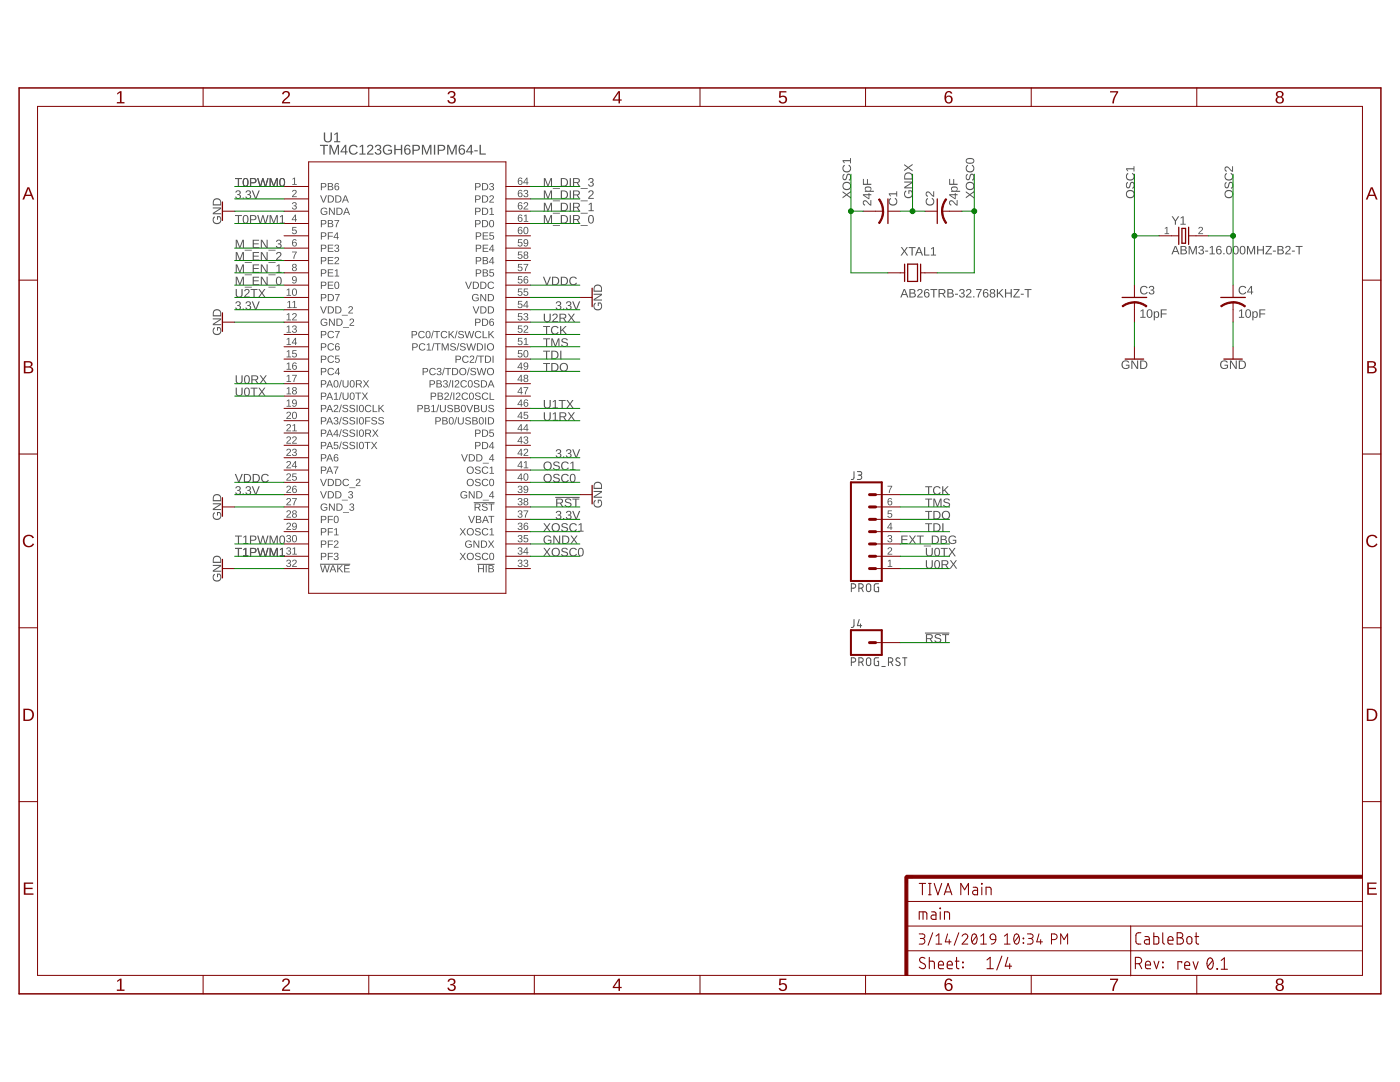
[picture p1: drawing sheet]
<svg xmlns="http://www.w3.org/2000/svg" width="279mm" height="216mm" viewBox="0 0 279 216" stroke-linecap="round" stroke-linejoin="round" font-family="sans-serif">
<g fill="#505050">
<path d="M63.9 28.9h1.6v.2h-.7v1.7h-.3v-1.7h-.6zM65.8 28.9h.3l.6 1.7 .6-1.7h.4v1.9h-.3v-1.7l-.6 1.7h-.2l-.6-1.7v1.7h-.2zM68.8 28.9h.3v1.3h.3v.2h-.3v.4h-.2v-.4h-.9zM68.9 29.2l-.7 1h.7zM69.9 29.1a.97 .97 0 0 1 1.5 .3h-.3a.73 .73 0 0 0-1-.2 .73 .73 0 0 0-.1 1.1l.4 .3a.67 .67 0 0 0 .8-.3l.2 .1a1 1 0 0 1-1.5 .3 1 1 0 0 1 0-1.6zM71.8 29.2l.7-.3v1.7h.5v.2h-1.3v-.2h.5v-1.5l-.4 .3zM73.4 29a.63 .63 0 0 1 1 .1 .63 .63 0 0 1-.3 1l-.6 .5h1v.2h-1.3l.1-.3 .4-.4a.52 .52 0 0 0 .5-.5 .52 .52 0 0 0-.3-.5l-.3 .1-.1 .2h-.3zM75 29a.56 .56 0 0 1 .9 0 .56 .56 0 0 1-.2 .9 .57 .57 0 0 1 .3 .8 .57 .57 0 0 1-.9 .1l-.3-.5h.2a.4 .4 0 0 0 .6 .4 .4 .4 0 0 0 .1-.6l-.5-.1v-.3a.38 .38 0 0 0 .6-.1 .38 .38 0 0 0-.3-.5 .38 .38 0 0 0-.4 .3h-.3zM76.6 29.1a1.02 1.02 0 0 1 1.6 .2l-.3 .1a.77 .77 0 0 0-1 0 .77 .77 0 0 0-.1 1 .77 .77 0 0 0 1.1 .1l.1-.4h-.6v-.2h.8v.6a1.07 1.07 0 0 1-1.5 .2 1.07 1.07 0 0 1-.1-1.6zM78.7 28.9h.2v.8h1.1v-.8h.3v1.9h-.3v-.9h-1.1v.9h-.2zM81 29l.1-.1a.57 .57 0 0 1 .8 .4h-.2l-.2-.2a.56 .56 0 0 0-.6 .7 .63 .63 0 0 1 1 .1 .63 .63 0 0 1-.3 1 .63 .63 0 0 1-.9-.5v-.8zM80.9 30.2a.42 .42 0 0 0 .8 0 .42 .42 0 0 0-.8 0zM82.3 28.9h.8a.6 .6 0 0 1 .7 .6 .6 .6 0 0 1-.7 .6h-.5v.7h-.3zM82.6 29.1v.8l.8-.1a.39 .39 0 0 0 0-.6zM84.2 28.9h.3l.7 1.7 .6-1.7h.3v1.9h-.2v-1.7l-.7 1.7h-.1l-.7-1.7v1.7h-.2zM86.6 28.9h.3v1.9h-.3zM87.4 28.9h.8a.6 .6 0 0 1 .7 .6 .6 .6 0 0 1-.7 .6h-.6v.7h-.2zM87.6 29.1v.8l.8-.1a.39 .39 0 0 0 0-.6zM89.2 28.9h.4l.6 1.7 .6-1.7h.3v1.9h-.2v-1.7l-.6 1.7h-.2l-.6-1.7v1.7h-.3zM91.8 29l.2-.1a.57 .57 0 0 1 .8 .4h-.3l-.1-.2a.56 .56 0 0 0-.6 .7 .63 .63 0 0 1 .9 .1 .63 .63 0 0 1-.2 1 .63 .63 0 0 1-.9-.5l-.1-.8zM91.7 30.2a.45 .45 0 0 0 .9 0 .45 .45 0 0 0-.9 0zM93.9 28.9h.3v1.3h.2v.2h-.2v.4h-.3v-.4h-.9zM93.9 29.2l-.7 1h.7zM94.7 30h.6v.2h-.6zM95.7 28.9h.3v1.7h1v.2h-1.3z"/>
<path d="M42.7 43.3l.1-.1 .1 .2a.66 .66 0 0 0 0 .9 .66 .66 0 0 0 .9 .1 .66 .66 0 0 0 .1-1l-.4-.1v.5h-.2v-.7h.6a.88 .88 0 0 1 .1 1.3 .88 .88 0 0 1-1.2 .1 .88 .88 0 0 1-.1-1.2zM42.5 41.4h1.6v.3l-1.4 .9h1.4v.2h-1.6v-.3l1.4-.9h-1.4zM42.7 39.8a.86 .86 0 0 1 .9-.2 .86 .86 0 0 1 .5 .8v.6h-1.6v-.8zM42.8 40l-.2 .8h1.4a.72 .72 0 0 0-.3-.9 .72 .72 0 0 0-.9 .1z"/>
<path d="M42.7 65.4l.1-.1 .1 .2a.66 .66 0 0 0 0 .9 .66 .66 0 0 0 .9 .1 .66 .66 0 0 0 .1-.9l-.4-.1v.5h-.2v-.7h.6a.88 .88 0 0 1 .1 1.2 .88 .88 0 0 1-1.2 .2 .88 .88 0 0 1-.1-1.3zM42.5 63.5h1.6v.3l-1.4 .9h1.4v.2h-1.6v-.3l1.4-.9h-1.4zM42.7 61.9a.86 .86 0 0 1 .9-.2 .86 .86 0 0 1 .5 .8v.6h-1.6v-.8zM42.8 62.1l-.2 .8h1.4a.72 .72 0 0 0-.3-.9 .72 .72 0 0 0-.9 .1z"/>
<path d="M42.7 102.3l.1-.1 .1 .2a.66 .66 0 0 0 0 .9 .66 .66 0 0 0 .9 .1 .66 .66 0 0 0 .1-.9l-.4-.1v.5h-.2v-.7h.6a.88 .88 0 0 1 .1 1.2 .88 .88 0 0 1-1.2 .2 .88 .88 0 0 1-.1-1.3zM42.5 100.4h1.6v.3l-1.4 .9h1.4v.2h-1.6v-.3l1.4-.9h-1.4zM42.7 98.8a.86 .86 0 0 1 .9-.2 .86 .86 0 0 1 .5 .8v.6h-1.6v-.8zM42.8 99l-.2 .8h1.4a.72 .72 0 0 0-.3-.9 .72 .72 0 0 0-.9 .1z"/>
<path d="M118.7 60.5l.1-.1 .1 .2a.66 .66 0 0 0 0 .9 .66 .66 0 0 0 .9 .1 .66 .66 0 0 0 .1-.9l-.4-.1v.5h-.2v-.7h.6a.88 .88 0 0 1 .1 1.2 .88 .88 0 0 1-1.2 .1 .88 .88 0 0 1-.1-1.2zM118.5 58.6h1.6v.3l-1.4 .9h1.4v.2h-1.6v-.3l1.4-.9h-1.4zM118.7 57a.86 .86 0 0 1 .9-.2 .86 .86 0 0 1 .5 .8v.6h-1.6v-.8zM118.8 57.2l-.2 .8h1.4a.72 .72 0 0 0-.3-.9 .72 .72 0 0 0-.9 .1z"/>
<path d="M118.7 99.9l.1-.2 .1 .3a.66 .66 0 0 0 0 .9 .66 .66 0 0 0 .9 0 .66 .66 0 0 0 .1-.9l-.4-.1v.5h-.2v-.7h.6a.88 .88 0 0 1 .1 1.2 .88 .88 0 0 1-1.2 .2 .88 .88 0 0 1-.1-1.2zM118.5 98h1.6v.2l-1.4 .9h1.4v.2h-1.6v-.2l1.4-.9h-1.4zM118.7 96.4a.86 .86 0 0 1 .9-.2 .86 .86 0 0 1 .5 .7v.7h-1.6v-.9zM118.8 96.5l-.2 .8h1.4a.72 .72 0 0 0-.3-.8 .72 .72 0 0 0-.9 0z"/>
<path d="M42.7 114.6l.1-.1 .1 .2a.66 .66 0 0 0 0 .9 .66 .66 0 0 0 .9 .1 .66 .66 0 0 0 .1-.9l-.4-.1v.5h-.2v-.7h.6a.88 .88 0 0 1 .1 1.2 .88 .88 0 0 1-1.2 .2 .88 .88 0 0 1-.1-1.3zM42.5 112.7h1.6v.3l-1.4 .9h1.4v.2h-1.6v-.3l1.4-.9h-1.4zM42.7 111.1a.86 .86 0 0 1 .9-.2 .86 .86 0 0 1 .5 .8v.6h-1.6v-.8zM42.8 111.3l-.2 .8h1.4a.72 .72 0 0 0-.3-.9 .72 .72 0 0 0-.9 .1z"/>
<path d="M180.4 57.7h.2l.7 1.7h-.2l-.2-.5h-.8l-.2 .5h-.2zM180.5 57.9l-.3 .8h.6zM181.5 57.7h.9l.2 .2 .1 .3-.3 .3a.46 .46 0 0 1 .4 .5 .46 .46 0 0 1-.6 .4h-.7zM181.7 57.9v.5l.7-.2v-.3zM181.7 58.6v.6h.6l.2-.2-.1-.4zM183.2 57.8a.54 .54 0 0 1 .8 .1 .54 .54 0 0 1-.2 .8l-.5 .5h.8v.2h-1.1l.1-.3 .5-.5a.36 .36 0 0 0 .3-.5 .36 .36 0 0 0-.6-.1l-.3 .1zM184.7 57.8l.1-.1a.49 .49 0 0 1 .7 .3h-.2l-.1-.1a.46 .46 0 0 0-.5 .1 .46 .46 0 0 0-.1 .5 .53 .53 0 0 1 .8 .1 .53 .53 0 0 1-.2 .8 .53 .53 0 0 1-.7-.4l-.1-.7zM184.6 58.8a.36 .36 0 0 0 .7 0 .36 .36 0 0 0-.7 0zM185.7 57.7h1.4v.2h-.6v1.5h-.2v-1.5h-.6zM187.3 57.7h.8a.49 .49 0 0 1 .6 .4 .49 .49 0 0 1-.4 .5l.5 .8h-.3l-.4-.7h-.6v.7h-.2zM187.5 57.9v.6h.6a.32 .32 0 0 0 .4-.3 .32 .32 0 0 0-.4-.3zM189.1 57.7h.9l.2 .2v.3l-.3 .3a.46 .46 0 0 1 .5 .5 .46 .46 0 0 1-.7 .4h-.6zM189.3 57.9v.5l.7-.2-.1-.3zM189.3 58.6v.6h.6l.2-.2-.2-.4zM190.6 58.6h.6v.2h-.6zM191.6 57.8a.49 .49 0 0 1 .7-.1 .49 .49 0 0 1 0 .7l-.2 .1a.49 .49 0 0 1 .4 .7 .49 .49 0 0 1-.8 .2l-.3-.5h.2a.34 .34 0 0 0 .5 .3 .34 .34 0 0 0 .1-.5l-.4-.1v-.2a.33 .33 0 0 0 .5-.1 .33 .33 0 0 0-.3-.5 .33 .33 0 0 0-.4 .3h-.2zM193 57.8a.54 .54 0 0 1 .8 .1 .54 .54 0 0 1-.3 .8l-.5 .5h.9v.2h-1.1v-.3l.5-.5a.36 .36 0 0 0 .3-.5 .36 .36 0 0 0-.6-.1l-.2 .1zM194.2 59.1h.3v.3h-.3zM194.8 57.7h1.1l-.5 1.1-.1 .6h-.2l.1-.5 .5-1h-.9zM196.4 57.8l.2-.1a.49 .49 0 0 1 .6 .3h-.2l-.1-.1a.46 .46 0 0 0-.4 .1 .46 .46 0 0 0-.1 .5 .53 .53 0 0 1 .8 .1 .53 .53 0 0 1-.2 .8 .53 .53 0 0 1-.8-.4v-.7zM196.3 58.8a.4 .4 0 0 0 .8 0 .4 .4 0 0 0-.8 0zM197.7 57.8a.49 .49 0 0 1 .7-.1 .49 .49 0 0 1 0 .7l-.1 .1a.48 .48 0 0 1 .1 .7 .48 .48 0 0 1-.7 0 .48 .48 0 0 1 .1-.7l-.2-.3zM197.8 58.1a.31 .31 0 0 0 .6 0 .31 .31 0 0 0-.6 0zM197.7 58.9a.35 .35 0 0 0 .7 0 .35 .35 0 0 0-.7 0zM198.9 57.7h.3v.8l.8-.8h.2l-.7 .7 .8 1h-.2l-.7-.8-.2 .1v.7h-.3zM200.6 57.7h.2v.7h.9v-.7h.2v1.7h-.2v-.8h-.9v.8h-.2zM202.3 57.7h1.2l-1 1.5h1v.2h-1.3l1-1.5h-.9zM203.7 58.6h.6v.2h-.6zM204.5 57.7h1.4v.2h-.6v1.5h-.2v-1.5h-.6z"/>
<path d="M234.5 49.1h.2l.7 1.7h-.2l-.2-.5h-.8l-.2 .5h-.2zM234.6 49.3l-.3 .8h.6zM235.6 49.1h.9l.2 .2 .1 .3-.3 .3a.46 .46 0 0 1 .4 .5 .46 .46 0 0 1-.6 .4h-.7zM235.8 49.3v.5l.7-.2v-.3zM235.8 50v.6h.6l.2-.2-.1-.4zM237.2 49.1h.3l.5 1.4 .6-1.4h.2v1.7h-.2l.1-1.5-.6 1.5h-.1l-.6-1.5v1.5h-.2zM239.3 49.2a.49 .49 0 0 1 .8-.1 .49 .49 0 0 1-.1 .7l-.1 .1a.49 .49 0 0 1 .4 .7 .49 .49 0 0 1-.8 .2l-.4-.5h.3a.34 .34 0 0 0 .4 .3 .34 .34 0 0 0 .2-.5l-.5-.1v-.2a.33 .33 0 0 0 .5-.1 .33 .33 0 0 0-.2-.5 .33 .33 0 0 0-.4 .3h-.2zM240.5 50h.6v.2h-.6zM241.4 49.4l.6-.3v1.5h.4v.2h-1v-.2h.4v-1.3l-.4 .3zM243 49.2l.1-.1a.49 .49 0 0 1 .7 .3h-.2l-.1-.1a.46 .46 0 0 0-.5 .1 .46 .46 0 0 0-.1 .5 .53 .53 0 0 1 .8 .1 .53 .53 0 0 1-.2 .8 .53 .53 0 0 1-.7-.4l-.1-.7zM242.9 50.2a.36 .36 0 0 0 .7 0 .36 .36 0 0 0-.7 0zM244.1 50.5h.3v.3h-.3zM244.9 49.2a.63 .63 0 0 1 .8 0 .63 .63 0 0 1 .2 .7 .63 .63 0 0 1-.6 .9 .63 .63 0 0 1-.6-.9zM245.1 49.3a.95 .95 0 0 0 .2 1.3 .83 .83 0 0 0 0-1.4zM246.3 49.2a.63 .63 0 0 1 .7 0 .63 .63 0 0 1 .2 .7 .63 .63 0 0 1-.6 .9 .63 .63 0 0 1-.6-.9zM246.5 49.3a.95 .95 0 0 0 .1 1.3 .83 .83 0 0 0 0-1.4zM247.7 49.2a.63 .63 0 0 1 .7 0 .63 .63 0 0 1 .2 .7 .63 .63 0 0 1-.6 .9 .63 .63 0 0 1-.6-.9zM247.8 49.3a.95 .95 0 0 0 .2 1.3 .83 .83 0 0 0 0-1.4zM248.9 49.1h.3l.5 1.4 .5-1.4h.3v1.7h-.2v-1.5l-.5 1.5h-.2l-.5-1.5v1.5h-.2zM250.9 49.1h.2v.7h.9v-.7h.2v1.7h-.2v-.8h-.9v.8h-.2zM252.6 49.1h1.2l-1 1.5h1.1v.2h-1.4l1-1.5h-.9zM254 50h.6v.2h-.6zM254.9 49.1h1l.2 .2v.3l-.3 .3a.46 .46 0 0 1 .4 .5 .46 .46 0 0 1-.6 .4h-.7zM255.2 49.3v.5l.7-.2-.1-.3zM255.2 50v.6h.6l.2-.2-.2-.4zM256.7 49.2a.54 .54 0 0 1 .8 .1 .54 .54 0 0 1-.3 .8l-.5 .5h.9v.2h-1.1l.1-.3 .4-.5a.36 .36 0 0 0 .3-.5 .36 .36 0 0 0-.6-.1l-.2 .1zM257.8 50h.6v.2h-.6zM258.6 49.1h1.4v.2h-.6v1.5h-.2v-1.5h-.6z"/>
<path d="M172.3 40.1a.89 .89 0 0 1 1.2 .6l.2 .1v-.9h.2v1.1h-.3l-.5-.5a.36 .36 0 0 0-.5-.3 .36 .36 0 0 0-.1 .6l.1 .2-.4-.3zM172.2 38.8h1.1v-.3h.2v.3h.4v.2h-.4v.7h-.2l-1.1-.7zM172.5 39l.8 .5v-.5zM172.7 37.3a.65 .65 0 0 1 .8-.1 .65 .65 0 0 1 .3 .8l-.1 .1h.7v.2h-1.8v-.2h.2l-.2-.4zM172.9 37.5a.36 .36 0 0 0-.1 .4 .36 .36 0 0 0 .5 .2l.3-.1 .1-.4-.2-.2zM172.2 35.7h.2v1h.6v-1h.2v1h.7v.2h-1.7z"/>
<path d="M189.5 40.1a.89 .89 0 0 1 1.3 .6l.1 .1v-.9h.2v1.1h-.3l-.4-.5a.36 .36 0 0 0-.5-.3 .36 .36 0 0 0-.2 .6l.1 .2-.4-.3zM189.4 38.8h1.2v-.3h.1v.3h.4v.2h-.4v.7h-.1l-1.2-.7zM189.7 39l.9 .5v-.5zM190 37.3a.65 .65 0 0 1 .8-.1 .65 .65 0 0 1 .2 .8l-.1 .1h.7v.2h-1.8v-.2h.2l-.2-.4zM190.1 37.5a.36 .36 0 0 0-.1 .4 .36 .36 0 0 0 .5 .2l.4-.1v-.4l-.2-.2zM189.4 35.7h.2v1h.6v-1h.2v1h.7v.2h-1.7z"/>
<path d="M227.6 62l.6-.3v1.5h.4v.2h-1v-.2h.4v-1.3l-.4 .3zM229.1 61.8a.63 .63 0 0 1 .7 .1 .63 .63 0 0 1 .2 .7 .63 .63 0 0 1-.6 .8 .63 .63 0 0 1-.6-.8zM229.3 61.9a.95 .95 0 0 0 .1 1.4 .83 .83 0 0 0 0-1.4zM230.3 62.1h.2v.2a.49 .49 0 0 1 .6-.1 .49 .49 0 0 1 .2 .6 .52 .52 0 0 1-.6 .6l-.2-.2v.7h-.2zM230.6 62.3a.47 .47 0 0 0-.2 .6 .47 .47 0 0 0 .6 .3v-.8zM231.6 61.7h1.2v.2h-.9v.6h.9v.2h-.9v.7h-.3z"/>
<path d="M247.3 62l.6-.3v1.5h.4v.2h-1.1v-.2h.5v-1.3l-.4 .3zM248.8 61.8a.63 .63 0 0 1 .7 .1 .63 .63 0 0 1 .2 .7 .63 .63 0 0 1-.6 .8 .63 .63 0 0 1-.6-.8zM248.9 61.9a.95 .95 0 0 0 .2 1.4 .83 .83 0 0 0 0-1.4zM249.9 62.1h.2v.2a.49 .49 0 0 1 .7-.1 .49 .49 0 0 1 .2 .6 .52 .52 0 0 1-.6 .6l-.3-.2v.7h-.2zM250.3 62.3a.47 .47 0 0 0-.2 .6 .47 .47 0 0 0 .6 .3v-.8zM251.3 61.7h1.2v.2h-.9v.6h.9v.2h-.9v.7h-.3z"/>
</g>
<g fill="none" stroke="#505050" stroke-width=".2">
<path d="M169.9 117.4h.4a.45 .45 0 0 0 .5-.5 .45 .45 0 0 0-.5-.4h-.4v1.6M171.4 117.4h.5a.45 .45 0 0 0 .4-.5 .45 .45 0 0 0-.4-.4h-.5v1.6M171.9 117.4l.4 .7M173 116.6l.4-.1 .3 .1 .1 1a.43 .43 0 0 1-.5 .5 .43 .43 0 0 1-.4-.5zM175.3 116.5h-.5l-.3 .2v1.2l.2 .1 .6 .1v-.9h-.2M169.9 132.1h.4a.43 .43 0 0 0 .5-.4 .43 .43 0 0 0-.5-.4h-.4v1.5M171.4 132.1h.5a.43 .43 0 0 0 .4-.4 .43 .43 0 0 0-.4-.4h-.5v1.5M171.9 132.1l.4 .7M173 131.4l.5-.1 .3 .2v.9a.43 .43 0 0 1-.5 .4 .43 .43 0 0 1-.4-.4zM175.3 131.3h-.6l-.2 .2v1.1l.2 .2h.6v-.8h-.2M176 133h.7M177.3 132.1h.4a.43 .43 0 0 0 .5-.4 .43 .43 0 0 0-.5-.4h-.4v1.5"/>
<path d="M177.8 132.1l.4 .7M179.6 131.4l-.6-.1-.2 .3 .1 .2 .6 .4a.43 .43 0 0 1-.1 .6 .43 .43 0 0 1-.6-.2M180.1 131.3h.9M180.6 131.3v1.5"/>
</g>
<g fill="#505050">
<path d="M58.4 35.7l.5-.3v1.3h.3v.2h-.9v-.2h.4v-1.1l-.3 .3z"/>
<path d="M58.4 38a.49 .49 0 0 1 .8 .2 .49 .49 0 0 1-.4 .7l-.3 .3h.7v.1h-.9l.1-.3 .4-.4a.29 .29 0 0 0 .2-.5 .29 .29 0 0 0-.5 .2h-.2z"/>
<path d="M58.4 40.4a.41 .41 0 0 1 .7 0 .41 .41 0 0 1-.2 .7 .38 .38 0 0 1 .3 .4 .38 .38 0 0 1-.4 .3l-.5-.2v-.2h.1a.29 .29 0 0 0 .4 .3 .29 .29 0 0 0 .2-.5l-.4-.1v-.1a.28 .28 0 0 0 .4-.1 .28 .28 0 0 0-.2-.4 .28 .28 0 0 0-.3 .2h-.2z"/>
<path d="M58.4 45.3h.8v.1h-.7v.5a.49 .49 0 0 1 .7 .2 .49 .49 0 0 1-.3 .7 .49 .49 0 0 1-.6-.4l.4 .2a.33 .33 0 0 0 .3-.5 .33 .33 0 0 0-.5 0h-.2z"/>
<path d="M58.3 50.2h.9l-.5 1.4h-.2l.1-.3 .5-.9h-.8z"/>
<path d="M224 72.1a.87 .87 0 0 1 1.4 .2l-.2 .1a.66 .66 0 0 0-1-.1 .66 .66 0 0 0 0 1 .66 .66 0 0 0 .9 0l.1-.3h-.5v-.2h.7v.6a.92 .92 0 0 1-1.3 0 .92 .92 0 0 1-.1-1.3zM225.8 71.9h.2l1 1.5-.1-1.5h.2v1.7h-.2l-.9-1.4v1.4h-.2zM227.5 71.9h.6a.84 .84 0 0 1 .9 .8 .84 .84 0 0 1-.8 .9h-.7zM227.8 72.1v1.3a.71 .71 0 0 0 1-.6 .71 .71 0 0 0-1-.7z"/>
<path d="M243.7 72.1a.87 .87 0 0 1 1.3 .2l-.2 .1a.66 .66 0 0 0-.9-.1 .66 .66 0 0 0-.1 1 .66 .66 0 0 0 1 0l.1-.3h-.5v-.2h.7v.6a.92 .92 0 0 1-1.3 0 .92 .92 0 0 1-.1-1.3zM245.5 71.9h.2l.9 1.5v-1.5h.2v1.7h-.3l-.8-1.4v1.4h-.2zM247.2 71.9h.6a.84 .84 0 0 1 .9 .8 .84 .84 0 0 1-.9 .9h-.6zM247.4 72.1v1.3a.71 .71 0 0 0 1-.6 .71 .71 0 0 0-1-.7z"/>
<path d="M64 36.5h.6a.44 .44 0 0 1 .5 .5 .44 .44 0 0 1-.4 .4h-.5v.6h-.2zM64.2 36.7v.5l.7-.1-.1-.4zM65.4 36.5l1 .2v.3l-.2 .2 .2 .1 .1 .3a.43 .43 0 0 1-.5 .4h-.6zM65.6 36.7v.4l.6-.1v-.3zM65.6 37.3v.5l.7-.1-.1-.4zM67 36.6l.4-.1 .3 .3-.6-.1-.2 .5a.48 .48 0 0 1 .8 .1 .48 .48 0 0 1-.2 .7 .48 .48 0 0 1-.7-.3v-.7zM66.9 37.5a.31 .31 0 0 0 .6 0 .31 .31 0 0 0-.6 0z"/>
<path d="M63.9 39h.2l.5 1.2 .4-1.2h.2l-.5 1.4h-.2zM65.4 39h.5a.71 .71 0 0 1 .7 .7 .71 .71 0 0 1-.6 .7h-.6zM65.6 39.1v1.2a.61 .61 0 0 0 .9-.6 .61 .61 0 0 0-.9-.6zM66.9 39h.5a.71 .71 0 0 1 .7 .7 .71 .71 0 0 1-.6 .7h-.6zM67.1 39.1v1.2a.61 .61 0 0 0 .9-.6 .61 .61 0 0 0-.9-.6zM68.8 39h.3l.5 1.4h-.2l-.1-.4h-.7l-.1 .4h-.2zM68.9 39.1l-.2 .7h.5z"/>
<path d="M64.2 41.6l.7-.2 .4 .4h-.2a.56 .56 0 0 0-.8 0 .56 .56 0 0 0 .1 .8 .56 .56 0 0 0 .7 0v-.3h-.4v-.1h.6v.5a.78 .78 0 0 1-1.1 0 .78 .78 0 0 1 0-1.1zM65.7 41.4h.2l.7 1.3v-1.3h.2v1.5h-.2l-.8-1.2v1.2h-.1zM67.1 41.4h.5a.71 .71 0 0 1 .8 .7 .71 .71 0 0 1-.7 .8h-.6zM67.3 41.6v1.1a.61 .61 0 0 0 .9-.5 .61 .61 0 0 0-.9-.6zM69.1 41.4h.2l.6 1.5h-.2l-.2-.4h-.7l-.1 .4h-.2zM69.2 41.6l-.3 .7h.5z"/>
<path d="M64 43.9h.6a.44 .44 0 0 1 .5 .4 .44 .44 0 0 1-.4 .5h-.5v.5h-.2zM64.2 44.1v.5l.7-.1-.1-.4zM65.4 43.9l1 .2v.3l-.2 .2 .2 .1 .1 .2a.43 .43 0 0 1-.5 .4h-.6zM65.6 44.1v.4l.6-.1v-.3zM65.6 44.7v.5l.7-.2-.1-.3zM66.7 43.9h1l-.5 1.4h-.2l.1-.3 .4-.9h-.8z"/>
<path d="M58.9 42.8h.2v1h.2v.1h-.2v.4h-.2v-.4h-.7zM58.9 43l-.5 .8h.5z"/>
<path d="M64 46.4h.6a.44 .44 0 0 1 .5 .4 .44 .44 0 0 1-.4 .4h-.5v.6h-.2zM64.2 46.5v.6l.7-.1-.1-.4zM65.4 46.4h1v.1h-.8v.6h.8v.1h-.8v.6h-.2zM67.2 46.4h.2v.9h.2v.2h-.2v.3h-.2v-.3h-.6zM67.2 46.6l-.5 .7h.5z"/>
<path d="M64 48.8h.6a.44 .44 0 0 1 .5 .5 .44 .44 0 0 1-.4 .4h-.5v.6h-.2zM64.2 49v.5l.7-.1-.1-.4zM65.4 48.8h1.1v.2h-.9v.4h.8v.2h-.8v.5h.9v.2h-1.1zM66.9 48.9a.41 .41 0 0 1 .7 0 .41 .41 0 0 1-.2 .6 .38 .38 0 0 1 .3 .5 .38 .38 0 0 1-.5 .3l-.4-.2-.1-.2h.2a.29 .29 0 0 0 .4 .2 .29 .29 0 0 0 .1-.4l-.3-.1v-.2a.28 .28 0 0 0 .4-.1 .28 .28 0 0 0-.2-.4 .28 .28 0 0 0-.4 .3h-.2z"/>
<path d="M58.5 47.8h.5l.2 .2-.5-.1-.2 .5a.48 .48 0 0 1 .7 .1 .48 .48 0 0 1-.2 .7 .48 .48 0 0 1-.7-.3v-.6zM58.4 48.7a.35 .35 0 0 0 .7 0 .35 .35 0 0 0-.7 0z"/>
<path d="M64 51.3h.6a.44 .44 0 0 1 .5 .4 .44 .44 0 0 1-.4 .5h-.5v.5h-.2zM64.2 51.4v.6l.7-.1-.1-.4zM65.4 51.3h1.1v.1h-.9v.5h.8v.2h-.8v.5h.9v.1h-1.1zM66.9 51.4a.49 .49 0 0 1 .7 .2 .49 .49 0 0 1-.4 .6l-.3 .4h.8v.1h-1l.2-.3 .4-.4a.29 .29 0 0 0 .1-.5 .29 .29 0 0 0-.5 .2l-.2-.1z"/>
<path d="M64 53.7h.6a.44 .44 0 0 1 .5 .5 .44 .44 0 0 1-.4 .4h-.5v.6h-.2zM64.2 53.9v.6l.7-.2-.1-.4zM65.4 53.7h1.1v.2h-.9v.5h.8v.1h-.8v.5h.9v.2h-1.1zM66.8 54l.5-.3v1.3h.4v.2h-.9v-.2h.4v-1.1l-.4 .2z"/>
<path d="M58.4 52.7a.42 .42 0 0 1 .7 0 .42 .42 0 0 1-.1 .6 .41 .41 0 0 1 .1 .7 .41 .41 0 0 1-.7 0 .41 .41 0 0 1 .2-.7l-.3-.2zM58.5 53a.26 .26 0 0 0 .5 0 .26 .26 0 0 0-.5 0zM58.5 53.7a.3 .3 0 0 0 .6 0 .3 .3 0 0 0-.6 0z"/>
<path d="M64 56.2h.6a.44 .44 0 0 1 .5 .4 .44 .44 0 0 1-.4 .5h-.5v.5h-.2zM64.2 56.4v.5l.7-.1-.1-.4zM65.4 56.2h1.1v.2h-.9v.4h.8v.2h-.8v.5h.9v.1h-1.1zM66.9 56.3a.53 .53 0 0 1 .7 0 .53 .53 0 0 1 .1 .6 .53 .53 0 0 1-.5 .8 .53 .53 0 0 1-.5-.8zM67.1 56.4a.81 .81 0 0 0 .1 1.1 .71 .71 0 0 0 0-1.2z"/>
<path d="M58.4 55.2a.59 .59 0 0 1 .7 .1 .59 .59 0 0 1 .1 .7 .48 .48 0 0 1-.3 .5 .48 .48 0 0 1-.6-.2l.6 .1 .2-.5a.46 .46 0 0 1-.7 0 .46 .46 0 0 1 0-.7zM58.4 55.6a.32 .32 0 0 0 .6 0 .32 .32 0 0 0-.6 0z"/>
<path d="M64 58.7h.6a.44 .44 0 0 1 .5 .4 .44 .44 0 0 1-.4 .4h-.5v.6h-.2zM64.2 58.8v.6l.7-.1-.1-.4zM65.4 58.7h.5a.71 .71 0 0 1 .7 .6 .71 .71 0 0 1-.6 .8h-.6zM65.6 58.8v1.1a.61 .61 0 0 0 .9-.5 .61 .61 0 0 0-.9-.6zM66.9 58.7h.9l-.5 1.4h-.2l.1-.4 .4-.9h-.7z"/>
<path d="M57.2 57.8l.5-.2v1.3h.4v.1h-.9v-.1h.4v-1.1l-.4 .2zM58.5 57.6a.53 .53 0 0 1 .6 .1 .53 .53 0 0 1 .2 .6 .53 .53 0 0 1-.5 .7 .53 .53 0 0 1-.5-.7zM58.6 57.7a.81 .81 0 0 0 .2 1.2 .71 .71 0 0 0 0-1.2z"/>
<path d="M63.9 61.1h.2l.5 1.3 .4-1.3h.2l-.5 1.5h-.2zM65.4 61.1h.5a.71 .71 0 0 1 .7 .7 .71 .71 0 0 1-.6 .8h-.6zM65.6 61.3v1.1a.61 .61 0 0 0 .9-.6 .61 .61 0 0 0-.9-.5zM66.9 61.1h.5a.71 .71 0 0 1 .7 .7 .71 .71 0 0 1-.6 .8h-.6zM67.1 61.3v1.1a.61 .61 0 0 0 .9-.6 .61 .61 0 0 0-.9-.5zM68.2 62.8h1.2v.2h-1.2zM69.7 61.2a.49 .49 0 0 1 .7 .2 .49 .49 0 0 1-.4 .7l-.3 .3h.8v.2h-1l.1-.4 .4-.3a.29 .29 0 0 0 .2-.5 .29 .29 0 0 0-.5 .1h-.2z"/>
<path d="M57.4 60.3l.5-.3v1.3h.3v.2h-.9v-.2h.4v-1.1l-.3 .2zM58.4 60.3l.5-.3v1.3h.3v.2h-.9v-.2h.4v-1.1l-.3 .2z"/>
<path d="M64.2 63.8l.7-.2 .4 .3-.2 .1a.56 .56 0 0 0-.8 0 .56 .56 0 0 0 .1 .8 .56 .56 0 0 0 .7-.1v-.2h-.4v-.2h.6v.5a.78 .78 0 0 1-1.1 .1 .78 .78 0 0 1 0-1.1zM65.7 63.6h.2l.7 1.2v-1.2h.2v1.4h-.2l-.8-1.2v1.2h-.1zM67.1 63.6h.5a.71 .71 0 0 1 .8 .7 .71 .71 0 0 1-.7 .7h-.6zM67.3 63.7v1.2a.61 .61 0 0 0 .9-.6 .61 .61 0 0 0-.9-.6zM68.4 65.3h1.3v.1h-1.3zM69.9 63.7a.49 .49 0 0 1 .7 .2 .49 .49 0 0 1-.4 .6l-.3 .4h.8v.1h-1l.2-.3 .4-.4a.29 .29 0 0 0 .1-.5 .29 .29 0 0 0-.5 .2l-.2-.1z"/>
<path d="M57.2 62.7l.5-.2v1.3h.4v.1h-.9v-.1h.4v-1.1l-.4 .2zM58.4 62.6a.49 .49 0 0 1 .8 .2 .49 .49 0 0 1-.4 .7l-.3 .3h.7v.1h-.9l.1-.3 .4-.4a.29 .29 0 0 0 .2-.5 .29 .29 0 0 0-.5 .2h-.2z"/>
<path d="M64 66h.6a.44 .44 0 0 1 .5 .5 .44 .44 0 0 1-.4 .4h-.5v.6h-.2zM64.2 66.2v.6l.7-.2-.1-.4zM65.5 66.2l.8-.2 .4 .4h-.2a.53 .53 0 0 0-.8 0 .53 .53 0 0 0 0 .8 .53 .53 0 0 0 .8-.2l.2 .1a.73 .73 0 0 1-1.1 .2 .73 .73 0 0 1-.1-1.1zM66.9 66h.9l-.5 1.5h-.2l.1-.4 .4-.9h-.7z"/>
<path d="M57.2 65.2l.5-.2v1.2h.4v.2h-.9v-.2h.4v-1.1l-.4 .3zM58.4 65a.41 .41 0 0 1 .7 0 .41 .41 0 0 1-.2 .7 .38 .38 0 0 1 .3 .4 .38 .38 0 0 1-.4 .3l-.5-.2v-.2h.2a.29 .29 0 0 0 .4 .3 .29 .29 0 0 0 .1-.5l-.4-.1v-.1a.28 .28 0 0 0 .4-.2 .28 .28 0 0 0-.2-.3 .28 .28 0 0 0-.3 .2h-.2z"/>
<path d="M64 68.5h.6a.44 .44 0 0 1 .5 .4 .44 .44 0 0 1-.4 .5h-.5v.5h-.2zM64.2 68.7v.5l.7-.1-.1-.4zM65.5 68.7l.8-.2 .4 .3-.2 .1a.53 .53 0 0 0-.8 0 .53 .53 0 0 0 0 .7 .53 .53 0 0 0 .8-.1l.2 .1a.73 .73 0 0 1-1.1 .2 .73 .73 0 0 1-.1-1.1zM67.1 68.6l.5-.1 .2 .3-.6-.1-.2 .5a.48 .48 0 0 1 .8 .1 .48 .48 0 0 1-.2 .7 .48 .48 0 0 1-.7-.4v-.6zM67 69.5a.31 .31 0 0 0 .6 0 .31 .31 0 0 0-.6 0z"/>
<path d="M57.2 67.7l.5-.3v1.3h.4v.1h-.9v-.1h.4v-1.1l-.4 .2zM58.9 67.4h.2v1h.2v.1h-.2v.3h-.2v-.3h-.7zM58.9 67.6l-.5 .8h.5z"/>
<path d="M64 71h.6a.44 .44 0 0 1 .5 .4 .44 .44 0 0 1-.4 .4h-.5v.6h-.2zM64.2 71.1v.6l.7-.1-.1-.5zM65.5 71.1l.8-.1 .4 .3-.2 .1a.53 .53 0 0 0-.8-.1 .53 .53 0 0 0 0 .8 .53 .53 0 0 0 .8-.1h.2a.73 .73 0 0 1-1.1 .3 .73 .73 0 0 1-.1-1.2zM66.9 71h.8v.1h-.6v.5a.49 .49 0 0 1 .7 .2 .49 .49 0 0 1-.3 .7 .49 .49 0 0 1-.7-.4l.5 .2a.33 .33 0 0 0 .3-.5 .33 .33 0 0 0-.5-.1h-.2z"/>
<path d="M57.2 70.1l.5-.2v1.3h.4v.1h-.9v-.1h.4v-1.1l-.4 .2zM58.4 69.9h.8v.1h-.7v.5a.49 .49 0 0 1 .7 .2 .49 .49 0 0 1-.3 .7 .49 .49 0 0 1-.6-.4l.5 .2a.33 .33 0 0 0 .2-.5 .33 .33 0 0 0-.5-.1h-.2z"/>
<path d="M64 73.4h.6a.44 .44 0 0 1 .5 .5 .44 .44 0 0 1-.4 .4h-.5v.5h-.2zM64.2 73.6v.5l.7-.1-.1-.4zM65.5 73.6l.8-.2 .4 .4h-.2a.53 .53 0 0 0-.8 0 .53 .53 0 0 0 0 .8 .53 .53 0 0 0 .8-.2l.2 .1a.73 .73 0 0 1-1.1 .2 .73 .73 0 0 1-.1-1.1zM67.5 73.4h.1v1h.2v.1h-.2v.3h-.1v-.3h-.7zM67.5 73.6l-.5 .8h.5z"/>
<path d="M57.2 72.6l.5-.3v1.3h.4v.2h-.9v-.2h.4v-1.1l-.4 .2zM58.5 72.4h.5l.2 .2-.5-.1-.2 .5a.48 .48 0 0 1 .7 .1 .48 .48 0 0 1-.2 .7 .48 .48 0 0 1-.6-.3l-.1-.6zM58.5 73.3a.31 .31 0 0 0 .6 0 .31 .31 0 0 0-.6 0z"/>
<path d="M64 75.9h.6a.44 .44 0 0 1 .5 .4 .44 .44 0 0 1-.4 .5h-.5v.5h-.2zM64.2 76v.6l.7-.1-.1-.4zM65.7 75.9h.2l.6 1.4h-.2l-.2-.4h-.6l-.2 .4h-.2zM65.8 76l-.3 .7h.6zM66.8 75.9a.53 .53 0 0 1 .6 .1 .53 .53 0 0 1 .2 .6 .53 .53 0 0 1-.5 .7 .53 .53 0 0 1-.5-.7zM66.9 76a.81 .81 0 0 0 .2 1.2 .71 .71 0 0 0 0-1.2zM68.1 75.8h.1l-.4 1.5h-.2zM68.4 75.9h.2v.9a.4 .4 0 0 0 .4 .4 .4 .4 0 0 0 .4-.4v-.9h.1v.9a.59 .59 0 0 1-.5 .5 .59 .59 0 0 1-.6-.5zM70 75.9a.53 .53 0 0 1 .6 .1 .53 .53 0 0 1 .2 .6 .53 .53 0 0 1-.5 .7 .53 .53 0 0 1-.5-.7zM70.1 76a.81 .81 0 0 0 .2 1.2 .71 .71 0 0 0 0-1.2zM71 75.9h.7a.41 .41 0 0 1 .5 .3 .41 .41 0 0 1-.3 .5l.4 .6h-.3l-.3-.6h-.5v.6h-.2zM71.2 76v.6h.5a.27 .27 0 0 0 .3-.3 .27 .27 0 0 0-.3-.3zM72.4 75.9h.3l.4 .5 .3-.5h.3l-.5 .7 .5 .7h-.2l-.4-.6-.5 .6h-.2l.5-.7z"/>
<path d="M57.2 75l.5-.2v1.3h.4v.1h-.9v-.1h.4v-1.1l-.4 .2zM58.3 74.8h.9l-.5 1.4h-.1v-.4l.5-.8h-.8z"/>
<path d="M64 78.3h.6a.44 .44 0 0 1 .5 .5 .44 .44 0 0 1-.4 .4h-.5v.6h-.2zM64.2 78.5v.6l.7-.2-.1-.4zM65.7 78.3h.2l.6 1.5h-.2l-.2-.4h-.6l-.2 .4h-.2zM65.8 78.5l-.3 .7h.6zM66.7 78.6l.5-.3v1.3h.3v.2h-.9v-.2h.4v-1.1l-.3 .2zM68.1 78.3h.1l-.4 1.5h-.2zM68.4 78.3h.2v.9a.4 .4 0 0 0 .4 .4 .4 .4 0 0 0 .4-.4v-.9h.1v.9a.59 .59 0 0 1-.5 .6 .59 .59 0 0 1-.6-.6zM70 78.4a.53 .53 0 0 1 .6 0 .53 .53 0 0 1 .2 .7 .53 .53 0 0 1-.5 .7 .53 .53 0 0 1-.5-.7zM70.1 78.5a.81 .81 0 0 0 .2 1.1 .71 .71 0 0 0 0-1.1zM70.9 78.3h1.2v.2h-.5v1.3h-.2v-1.3h-.5zM72.2 78.3h.2l.4 .6 .4-.6h.2l-.5 .7 .6 .8h-.2l-.5-.7-.4 .7h-.2l.5-.8z"/>
<path d="M57.2 77.5l.5-.2v1.2h.4v.2h-.9v-.2h.4v-1.1l-.4 .3zM58.4 77.3a.42 .42 0 0 1 .7 0 .42 .42 0 0 1-.1 .6 .41 .41 0 0 1 .1 .7 .41 .41 0 0 1-.7 0 .41 .41 0 0 1 .2-.7l-.3-.2zM58.5 77.6a.26 .26 0 0 0 .5 0 .26 .26 0 0 0-.5 0zM58.5 78.3a.3 .3 0 0 0 .6 0 .3 .3 0 0 0-.6 0z"/>
<path d="M64 80.8h.6a.44 .44 0 0 1 .5 .4 .44 .44 0 0 1-.4 .5h-.5v.5h-.2zM64.2 81v.5l.7-.1-.1-.4zM65.7 80.8h.2l.6 1.4h-.2l-.2-.4h-.6l-.2 .4h-.2zM65.8 80.9l-.3 .8h.6zM66.7 80.9a.49 .49 0 0 1 .8 .2 .49 .49 0 0 1-.4 .7l-.3 .3h.7v.1h-.9l.1-.3 .4-.4a.29 .29 0 0 0 .2-.5 .29 .29 0 0 0-.5 .2h-.2zM68.1 80.7h.1l-.4 1.5h-.2zM68.5 80.9l.6-.1 .4 .3h-.2a.33 .33 0 0 0-.4-.2 .33 .33 0 0 0-.3 .4 .69 .69 0 0 1 .9 .7l-.4 .2a.62 .62 0 0 1-.8-.3l.2-.1a.38 .38 0 0 0 .4 .3 .38 .38 0 0 0 .3-.4l-.5-.2a.37 .37 0 0 1-.3-.2 .37 .37 0 0 1 .1-.4zM69.9 80.9l.6-.1 .3 .3h-.1a.33 .33 0 0 0-.4-.2 .33 .33 0 0 0-.3 .4 .69 .69 0 0 1 .8 .7l-.3 .2a.62 .62 0 0 1-.8-.3l.2-.1a.38 .38 0 0 0 .4 .3 .38 .38 0 0 0 .3-.4l-.5-.2a.37 .37 0 0 1-.3-.2 .37 .37 0 0 1 .1-.4zM71.2 80.8h.2v1.4h-.2zM71.9 80.9a.53 .53 0 0 1 .6 0 .53 .53 0 0 1 .1 .6 .53 .53 0 0 1-.5 .7 .53 .53 0 0 1-.5-.7zM72 81a.81 .81 0 0 0 .1 1.1 .71 .71 0 0 0 0-1.2zM73 81l.7-.2 .4 .3-.2 .1a.53 .53 0 0 0-.8 0 .53 .53 0 0 0 .1 .7 .53 .53 0 0 0 .8-.1l.1 .1a.73 .73 0 0 1-1.1 .2 .73 .73 0 0 1 0-1.1zM74.4 80.8h.2v1.3h.7v.1h-.9zM75.5 80.8h.2v.7l.7-.7h.2l-.6 .6 .7 .8h-.2l-.6-.7-.2 .2v.5h-.2z"/>
<path d="M57.2 79.9l.5-.2v1.3h.4v.1h-.9v-.1h.4v-1.1l-.4 .2zM58.4 79.8a.59 .59 0 0 1 .7 .1 .59 .59 0 0 1 .1 .7 .48 .48 0 0 1-.3 .5 .48 .48 0 0 1-.6-.2l.6 .1 .2-.5a.46 .46 0 0 1-.7 0 .46 .46 0 0 1 0-.7zM58.4 80.2a.32 .32 0 0 0 .6 0 .32 .32 0 0 0-.6 0z"/>
<path d="M64 83.3h.6a.44 .44 0 0 1 .5 .4 .44 .44 0 0 1-.4 .4h-.5v.6h-.2zM64.2 83.4v.6l.7-.1-.1-.5zM65.7 83.3h.2l.6 1.4h-.2l-.2-.4h-.6l-.2 .4h-.2zM65.8 83.4l-.3 .7h.6zM66.7 83.3a.41 .41 0 0 1 .7 0 .41 .41 0 0 1-.2 .7 .38 .38 0 0 1 .3 .4 .38 .38 0 0 1-.4 .3l-.5-.2v-.2h.1a.29 .29 0 0 0 .4 .3 .29 .29 0 0 0 .2-.5l-.4-.1v-.1a.28 .28 0 0 0 .4-.2 .28 .28 0 0 0-.2-.3 .28 .28 0 0 0-.3 .2h-.2zM68.1 83.2h.1l-.4 1.5h-.2zM68.5 83.3h.6l.4 .3h-.2a.33 .33 0 0 0-.4-.3 .33 .33 0 0 0-.3 .5 .69 .69 0 0 1 .9 .7l-.4 .2a.62 .62 0 0 1-.8-.4h.2a.38 .38 0 0 0 .4 .3 .38 .38 0 0 0 .3-.5l-.5-.1a.37 .37 0 0 1-.3-.3 .37 .37 0 0 1 .1-.4zM69.9 83.3h.6l.3 .3h-.1a.33 .33 0 0 0-.4-.3 .33 .33 0 0 0-.3 .5 .69 .69 0 0 1 .8 .7l-.3 .2a.62 .62 0 0 1-.8-.4h.2a.38 .38 0 0 0 .4 .3 .38 .38 0 0 0 .3-.5l-.5-.1a.37 .37 0 0 1-.3-.3 .37 .37 0 0 1 .1-.4zM71.2 83.3h.2v1.4h-.2zM71.9 83.3a.53 .53 0 0 1 .6 .1 .53 .53 0 0 1 .1 .6 .53 .53 0 0 1-.5 .7 .53 .53 0 0 1-.5-.7zM72 83.4a.81 .81 0 0 0 .1 1.2 .71 .71 0 0 0 0-1.2zM72.9 83.3h1v.1h-.8v.5h.8v.2h-.8v.6h-.2zM74.3 83.3h.6l.3 .3h-.2a.33 .33 0 0 0-.4-.3 .33 .33 0 0 0-.2 .5 .69 .69 0 0 1 .8 .7l-.4 .2a.62 .62 0 0 1-.7-.4h.2a.38 .38 0 0 0 .4 .3 .38 .38 0 0 0 .3-.5l-.5-.1a.37 .37 0 0 1-.3-.3 .37 .37 0 0 1 .1-.4zM75.7 83.3h.6l.3 .3h-.2a.33 .33 0 0 0-.4-.3 .33 .33 0 0 0-.2 .5 .69 .69 0 0 1 .8 .7l-.4 .2a.62 .62 0 0 1-.7-.4h.1a.38 .38 0 0 0 .5 .3 .38 .38 0 0 0 .3-.5l-.5-.1a.37 .37 0 0 1-.4-.3 .37 .37 0 0 1 .2-.4z"/>
<path d="M57.3 82.3a.49 .49 0 0 1 .7 .2 .49 .49 0 0 1-.4 .6l-.3 .3h.8v.2h-1l.2-.3 .4-.4a.29 .29 0 0 0 .1-.5 .29 .29 0 0 0-.5 .1h-.2zM58.5 82.2a.53 .53 0 0 1 .6 .1 .53 .53 0 0 1 .2 .6 .53 .53 0 0 1-.5 .7 .53 .53 0 0 1-.5-.7zM58.6 82.3a.81 .81 0 0 0 .2 1.2 .71 .71 0 0 0 0-1.2z"/>
<path d="M64 85.7h.6a.44 .44 0 0 1 .5 .4 .44 .44 0 0 1-.4 .5h-.5v.5h-.2zM64.2 85.9v.5l.7-.1-.1-.4zM65.7 85.7h.2l.6 1.4h-.2l-.2-.4h-.6l-.2 .4h-.2zM65.8 85.9l-.3 .7h.6zM67.2 85.7h.2v1h.2v.1h-.2v.3h-.2v-.3h-.7zM67.2 85.9l-.5 .8h.5zM68.1 85.6h.1l-.4 1.6h-.2zM68.5 85.8l.6-.1 .4 .3-.2 .1a.33 .33 0 0 0-.4-.3 .33 .33 0 0 0-.3 .4 .69 .69 0 0 1 .9 .7l-.4 .3a.62 .62 0 0 1-.8-.4h.2a.38 .38 0 0 0 .4 .3 .38 .38 0 0 0 .3-.5l-.5-.1a.37 .37 0 0 1-.3-.3 .37 .37 0 0 1 .1-.4zM69.9 85.8l.6-.1 .3 .3-.1 .1a.33 .33 0 0 0-.4-.3 .33 .33 0 0 0-.3 .4 .69 .69 0 0 1 .8 .7l-.3 .3a.62 .62 0 0 1-.8-.4h.2a.38 .38 0 0 0 .4 .3 .38 .38 0 0 0 .3-.5l-.5-.1a.37 .37 0 0 1-.3-.3 .37 .37 0 0 1 .1-.4zM71.2 85.7h.2v1.4h-.2zM71.9 85.8a.53 .53 0 0 1 .6 0 .53 .53 0 0 1 .1 .6 .53 .53 0 0 1-.5 .8 .53 .53 0 0 1-.5-.8zM72 85.9a.81 .81 0 0 0 .1 1.1 .71 .71 0 0 0 0-1.2zM72.9 85.7h.6a.41 .41 0 0 1 .5 .3 .41 .41 0 0 1-.3 .5l.4 .6h-.2l-.4-.5h-.4v.5h-.2zM73.1 85.9v.5h.4a.27 .27 0 0 0 .4-.3 .27 .27 0 0 0-.4-.2zM74.3 85.7h.2l.4 .6 .4-.6h.2l-.5 .7 .5 .7h-.2l-.4-.6-.4 .6h-.2l.5-.7z"/>
<path d="M57.3 84.7a.49 .49 0 0 1 .7 .2 .49 .49 0 0 1-.4 .7l-.3 .3h.8v.2h-1l.2-.4 .4-.3a.29 .29 0 0 0 .1-.5 .29 .29 0 0 0-.5 .1h-.2zM58.4 84.9l.5-.3v1.3h.3v.2h-.9v-.2h.4v-1.1l-.3 .2z"/>
<path d="M64 88.2h.6a.44 .44 0 0 1 .5 .4 .44 .44 0 0 1-.4 .4h-.5v.6h-.2zM64.2 88.3v.6l.7-.1-.1-.4zM65.7 88.2h.2l.6 1.4h-.2l-.2-.4h-.6l-.2 .4h-.2zM65.8 88.3l-.3 .7h.6zM66.7 88.2h.8v.1h-.7v.5a.49 .49 0 0 1 .7 .2 .49 .49 0 0 1-.3 .7 .49 .49 0 0 1-.6-.4l.4 .2a.33 .33 0 0 0 .3-.5 .33 .33 0 0 0-.5-.1h-.2zM68.1 88.1h.1l-.4 1.5h-.2zM68.5 88.3l.6-.1 .4 .3h-.2a.33 .33 0 0 0-.4-.2 .33 .33 0 0 0-.3 .4 .69 .69 0 0 1 .9 .7l-.4 .2a.62 .62 0 0 1-.8-.3l.2-.1a.38 .38 0 0 0 .4 .3 .38 .38 0 0 0 .3-.4l-.5-.2a.37 .37 0 0 1-.3-.2 .37 .37 0 0 1 .1-.4zM69.9 88.3l.6-.1 .3 .3h-.1a.33 .33 0 0 0-.4-.2 .33 .33 0 0 0-.3 .4 .69 .69 0 0 1 .8 .7l-.3 .2a.62 .62 0 0 1-.8-.3l.2-.1a.38 .38 0 0 0 .4 .3 .38 .38 0 0 0 .3-.4l-.5-.2a.37 .37 0 0 1-.3-.2 .37 .37 0 0 1 .1-.4zM71.2 88.2h.2v1.4h-.2zM71.9 88.2a.53 .53 0 0 1 .6 .1 .53 .53 0 0 1 .1 .6 .53 .53 0 0 1-.5 .7 .53 .53 0 0 1-.5-.7zM72 88.3a.81 .81 0 0 0 .1 1.2 .71 .71 0 0 0 0-1.2zM72.8 88.2h1.1v.1h-.5v1.3h-.2v-1.3h-.4zM74.1 88.2h.2l.4 .5 .4-.5h.2l-.5 .7 .5 .7h-.2l-.4-.6-.5 .6h-.2l.6-.7z"/>
<path d="M57.3 87.2a.49 .49 0 0 1 .7 .2 .49 .49 0 0 1-.4 .6l-.3 .4h.8v.1h-1l.2-.3 .4-.4a.29 .29 0 0 0 .1-.5 .29 .29 0 0 0-.5 .2l-.2-.1zM58.4 87.2a.49 .49 0 0 1 .8 .2 .49 .49 0 0 1-.4 .6l-.3 .4h.7v.1h-.9l.1-.3 .4-.4a.29 .29 0 0 0 .2-.5 .29 .29 0 0 0-.5 .2l-.2-.1z"/>
<path d="M64 90.6h.6a.44 .44 0 0 1 .5 .5 .44 .44 0 0 1-.4 .4h-.5v.6h-.2zM64.2 90.8v.6l.7-.2-.1-.4zM65.7 90.6h.2l.6 1.5h-.2l-.2-.5h-.6l-.2 .5h-.2zM65.8 90.8l-.3 .7h.6zM66.8 90.7l.5-.1 .2 .3-.5-.1-.2 .5a.48 .48 0 0 1 .7 .1 .48 .48 0 0 1-.2 .7 .48 .48 0 0 1-.7-.3v-.6zM66.7 91.6a.35 .35 0 0 0 .7 0 .35 .35 0 0 0-.7 0z"/>
<path d="M57.3 89.6a.49 .49 0 0 1 .7 .3 .49 .49 0 0 1-.4 .6l-.3 .3h.8v.2h-1l.2-.4 .4-.3a.29 .29 0 0 0 .1-.5 .29 .29 0 0 0-.5 .1h-.2zM58.4 89.6a.41 .41 0 0 1 .7 0 .41 .41 0 0 1-.2 .7 .38 .38 0 0 1 .3 .4 .38 .38 0 0 1-.4 .3l-.5-.2v-.2h.2a.29 .29 0 0 0 .4 .3 .29 .29 0 0 0 .1-.5l-.4-.1v-.1a.28 .28 0 0 0 .4-.2 .28 .28 0 0 0-.2-.3 .28 .28 0 0 0-.3 .2h-.2z"/>
<path d="M64 93.1h.6a.44 .44 0 0 1 .5 .4 .44 .44 0 0 1-.4 .5h-.5v.5h-.2zM64.2 93.3v.5l.7-.1-.1-.4zM65.7 93.1h.2l.6 1.4h-.2l-.2-.4h-.6l-.2 .4h-.2zM65.8 93.2l-.3 .8h.6zM66.6 93.1h.9l-.5 1.4h-.1v-.4l.5-.8h-.8z"/>
<path d="M57.3 92.1a.49 .49 0 0 1 .7 .2 .49 .49 0 0 1-.4 .7l-.3 .3h.8v.1h-1l.2-.3 .4-.4a.29 .29 0 0 0 .1-.4 .29 .29 0 0 0-.5 .1h-.2zM58.9 92h.2v1h.2v.1h-.2v.3h-.2v-.3h-.7zM58.9 92.2l-.5 .8h.5z"/>
<path d="M63.9 95.6h.2l.5 1.2 .4-1.2h.2l-.5 1.4h-.2zM65.4 95.6h.5a.71 .71 0 0 1 .7 .6 .71 .71 0 0 1-.6 .8h-.6zM65.6 95.7v1.1a.61 .61 0 0 0 .9-.5 .61 .61 0 0 0-.9-.6zM66.9 95.6h.5a.71 .71 0 0 1 .7 .6 .71 .71 0 0 1-.6 .8h-.6zM67.1 95.7v1.1a.61 .61 0 0 0 .9-.5 .61 .61 0 0 0-.9-.6zM68.5 95.7l.8-.1 .4 .3-.2 .1a.53 .53 0 0 0-.8-.1 .53 .53 0 0 0 0 .8 .53 .53 0 0 0 .8-.2l.2 .1a.73 .73 0 0 1-1.1 .2 .73 .73 0 0 1-.1-1.1zM69.7 97.3h1.2v.1h-1.2zM71.2 95.6a.49 .49 0 0 1 .7 .3 .49 .49 0 0 1-.4 .6l-.3 .3h.7v.2h-.9l.1-.4 .4-.3a.29 .29 0 0 0 .2-.5 .29 .29 0 0 0-.5 .1h-.2z"/>
<path d="M57.3 94.6a.49 .49 0 0 1 .7 .2 .49 .49 0 0 1-.4 .6l-.3 .3h.8v.2h-1l.2-.3 .4-.4a.29 .29 0 0 0 .1-.5 .29 .29 0 0 0-.5 .1h-.2zM58.4 94.5h.8v.1h-.7v.5a.49 .49 0 0 1 .7 .2 .49 .49 0 0 1-.3 .7 .49 .49 0 0 1-.6-.4l.5 .2a.33 .33 0 0 0 .2-.5 .33 .33 0 0 0-.5-.1h-.2z"/>
<path d="M63.9 98h.2l.5 1.3 .4-1.3h.2l-.5 1.4h-.2zM65.4 98h.5a.71 .71 0 0 1 .7 .7 .71 .71 0 0 1-.6 .7h-.6zM65.6 98.2v1.1a.61 .61 0 0 0 .9-.6 .61 .61 0 0 0-.9-.5zM66.9 98h.5a.71 .71 0 0 1 .7 .7 .71 .71 0 0 1-.6 .7h-.6zM67.1 98.2v1.1a.61 .61 0 0 0 .9-.6 .61 .61 0 0 0-.9-.5zM68.2 99.7h1.2v.2h-1.2zM69.6 98.1a.41 .41 0 0 1 .7 0 .41 .41 0 0 1-.2 .6 .38 .38 0 0 1 .4 .5 .38 .38 0 0 1-.5 .3l-.5-.3v-.1h.2a.29 .29 0 0 0 .4 .2 .29 .29 0 0 0 .1-.4l-.4-.1v-.2a.28 .28 0 0 0 .4-.1 .28 .28 0 0 0-.2-.4 .28 .28 0 0 0-.3 .3h-.2z"/>
<path d="M57.3 97a.49 .49 0 0 1 .7 .2 .49 .49 0 0 1-.4 .7l-.3 .3h.8v.2h-1l.2-.4 .4-.3a.29 .29 0 0 0 .1-.5 .29 .29 0 0 0-.5 .1h-.2zM58.5 97l.5-.1 .2 .3-.5-.1-.2 .5a.48 .48 0 0 1 .7 .1 .48 .48 0 0 1-.2 .7 .48 .48 0 0 1-.6-.3l-.1-.6zM58.5 97.9a.31 .31 0 0 0 .6 0 .31 .31 0 0 0-.6 0z"/>
<path d="M64.2 100.6l.7-.1 .4 .3h-.2a.56 .56 0 0 0-.8 .1 .56 .56 0 0 0 .1 .8 .56 .56 0 0 0 .7-.1v-.2h-.4v-.2h.6v.5a.78 .78 0 0 1-1.1 .1 .78 .78 0 0 1 0-1.2zM65.7 100.5h.2l.7 1.2v-1.2h.2v1.4h-.2l-.8-1.2v1.2h-.1zM67.1 100.5h.5a.71 .71 0 0 1 .8 .7 .71 .71 0 0 1-.7 .7h-.6zM67.3 100.6v1.1a.61 .61 0 0 0 .9-.5 .61 .61 0 0 0-.9-.6zM68.4 102.2h1.3v.1h-1.3zM69.9 100.6a.41 .41 0 0 1 .7-.1 .41 .41 0 0 1-.2 .7 .38 .38 0 0 1 .3 .4 .38 .38 0 0 1-.5 .3l-.4-.2-.1-.2h.2a.29 .29 0 0 0 .4 .3 .29 .29 0 0 0 .1-.5h-.3v-.2a.28 .28 0 0 0 .4-.1 .28 .28 0 0 0-.2-.4 .28 .28 0 0 0-.4 .2h-.2z"/>
<path d="M57.3 99.5a.49 .49 0 0 1 .7 .2 .49 .49 0 0 1-.4 .6l-.3 .4h.8v.1h-1l.2-.3 .4-.4a.29 .29 0 0 0 .1-.5 .29 .29 0 0 0-.5 .2l-.2-.1zM58.3 99.4h.9l-.5 1.4h-.1v-.4l.5-.9h-.8z"/>
<path d="M64 102.9h.6a.44 .44 0 0 1 .5 .5 .44 .44 0 0 1-.4 .4h-.5v.6h-.2zM64.2 103.1v.6l.7-.2-.1-.4zM65.4 102.9h1v.2h-.8v.5h.8v.2h-.8v.6h-.2zM66.8 103a.53 .53 0 0 1 .6 0 .53 .53 0 0 1 .2 .6 .53 .53 0 0 1-.5 .8 .53 .53 0 0 1-.5-.8zM67 103.1a.81 .81 0 0 0 .1 1.1 .71 .71 0 0 0 0-1.1z"/>
<path d="M57.3 101.9a.49 .49 0 0 1 .7 .2 .49 .49 0 0 1-.4 .7l-.3 .3h.8v.2h-1l.2-.4 .4-.3a.29 .29 0 0 0 .1-.5 .29 .29 0 0 0-.5 .1h-.2zM58.4 101.9a.42 .42 0 0 1 .7 0 .42 .42 0 0 1-.1 .6 .41 .41 0 0 1 .1 .7 .41 .41 0 0 1-.7 0 .41 .41 0 0 1 .2-.7l-.3-.2zM58.5 102.2a.26 .26 0 0 0 .5 0 .26 .26 0 0 0-.5 0zM58.5 102.9a.3 .3 0 0 0 .6 0 .3 .3 0 0 0-.6 0z"/>
<path d="M64 105.4h.6a.44 .44 0 0 1 .5 .4 .44 .44 0 0 1-.4 .5h-.5v.5h-.2zM64.2 105.6v.5l.7-.1-.1-.4zM65.4 105.4h1v.2h-.8v.5h.8v.1h-.8v.6h-.2zM66.7 105.6l.5-.2v1.3h.4v.1h-.9v-.1h.3v-1.1l-.3 .2z"/>
<path d="M57.3 104.4a.49 .49 0 0 1 .7 .2 .49 .49 0 0 1-.4 .7l-.3 .3h.8v.1h-1l.2-.3 .4-.4a.29 .29 0 0 0 .1-.4 .29 .29 0 0 0-.5 .1h-.2zM58.4 104.4a.59 .59 0 0 1 .7 .1 .59 .59 0 0 1 .1 .7 .48 .48 0 0 1-.3 .5 .48 .48 0 0 1-.6-.2l.6 .1 .2-.5a.46 .46 0 0 1-.7 0 .46 .46 0 0 1 0-.7zM58.4 104.8a.32 .32 0 0 0 .6 0 .32 .32 0 0 0-.6 0z"/>
<path d="M64 107.9h.6a.44 .44 0 0 1 .5 .4 .44 .44 0 0 1-.4 .4h-.5v.6h-.2zM64.2 108v.6l.7-.2-.1-.4zM65.4 107.9h1v.1h-.8v.5h.8v.2h-.8v.6h-.2zM66.8 107.9a.49 .49 0 0 1 .7 .3 .49 .49 0 0 1-.4 .6l-.3 .3h.8v.2h-1l.1-.4 .4-.3a.29 .29 0 0 0 .2-.5 .29 .29 0 0 0-.5 .1h-.2z"/>
<path d="M57.3 106.8a.41 .41 0 0 1 .7 0 .41 .41 0 0 1-.2 .7 .38 .38 0 0 1 .3 .4 .38 .38 0 0 1-.5 .3l-.4-.2-.1-.2h.2a.29 .29 0 0 0 .4 .3 .29 .29 0 0 0 .1-.5h-.3v-.2a.28 .28 0 0 0 .4-.1 .28 .28 0 0 0-.2-.4 .28 .28 0 0 0-.4 .2h-.2zM58.5 106.8a.53 .53 0 0 1 .6 .1 .53 .53 0 0 1 .2 .6 .53 .53 0 0 1-.5 .7 .53 .53 0 0 1-.5-.7zM58.6 106.9a.81 .81 0 0 0 .2 1.2 .71 .71 0 0 0 0-1.2z"/>
<path d="M64 110.3h.6a.44 .44 0 0 1 .5 .4 .44 .44 0 0 1-.4 .5h-.5v.5h-.2zM64.2 110.5v.5l.7-.1-.1-.4zM65.4 110.3h1v.2h-.8v.5h.8v.2h-.8v.5h-.2zM66.8 110.4a.41 .41 0 0 1 .6 0 .41 .41 0 0 1-.2 .6 .38 .38 0 0 1 .4 .5 .38 .38 0 0 1-.5 .3l-.5-.3v-.1h.2a.29 .29 0 0 0 .4 .2 .29 .29 0 0 0 .1-.4l-.4-.1v-.2a.28 .28 0 0 0 .4-.1 .28 .28 0 0 0-.2-.4 .28 .28 0 0 0-.3 .3h-.2z"/>
<path d="M57.3 109.3a.41 .41 0 0 1 .7 0 .41 .41 0 0 1-.2 .6 .38 .38 0 0 1 .3 .5 .38 .38 0 0 1-.5 .3l-.4-.2-.1-.2h.2a.29 .29 0 0 0 .4 .2 .29 .29 0 0 0 .1-.4l-.3-.1v-.1a.28 .28 0 0 0 .4-.2 .28 .28 0 0 0-.2-.4 .28 .28 0 0 0-.4 .3h-.2zM58.4 109.5l.5-.3v1.3h.3v.2h-.9v-.2h.4v-1.1l-.3 .2z"/>
<path d="M63.9 112.8h.2l.3 1.2 .4-1.2h.1l.4 1.2 .3-1.2h.2l-.4 1.4h-.2l-.4-1.2-.3 1.2h-.2zM66.3 112.8h.3l.5 1.4h-.2l-.1-.4h-.7l-.1 .4h-.2zM66.4 112.9l-.2 .7h.5zM67.3 112.8h.2v.7l.7-.7h.2l-.6 .6 .7 .8h-.2l-.6-.7-.2 .2v.5h-.2zM68.7 112.8h1.1v.1h-.9v.5h.8v.1h-.8v.5h.9v.2h-1.1z"/>
</g>
<path d="M63.9 112.6h6" fill="none" stroke="#505050" stroke-width=".2"/>
<g fill="#505050">
<path d="M57.3 111.8a.41 .41 0 0 1 .7-.1 .41 .41 0 0 1-.2 .7 .38 .38 0 0 1 .3 .4 .38 .38 0 0 1-.5 .3l-.4-.2-.1-.1 .2-.1a.29 .29 0 0 0 .4 .3 .29 .29 0 0 0 .1-.5h-.3v-.2a.28 .28 0 0 0 .4-.1 .28 .28 0 0 0-.2-.4 .28 .28 0 0 0-.4 .3l-.2-.1zM58.4 111.8a.49 .49 0 0 1 .8 .2 .49 .49 0 0 1-.4 .6l-.3 .4h.7v.1h-.9l.1-.3 .4-.4a.29 .29 0 0 0 .2-.5 .29 .29 0 0 0-.5 .2l-.2-.1z"/>
<path d="M95.4 112.8h.2v.6h.8v-.6h.2v1.4h-.2v-.7h-.8v.7h-.2zM96.9 112.8h.2v1.4h-.2zM97.5 112.8l1 .1v.3l-.3 .3 .3 .1 .1 .2a.43 .43 0 0 1-.5 .4h-.6zM97.7 112.9v.5l.6-.1-.1-.3zM97.7 113.5v.6l.7-.2-.2-.3z"/>
</g>
<path d="M95.2 112.6h3.5" fill="none" stroke="#505050" stroke-width=".2"/>
<g fill="#505050">
<path d="M103.5 111.8a.41 .41 0 0 1 .6-.1 .41 .41 0 0 1-.2 .7 .38 .38 0 0 1 .4 .4 .38 .38 0 0 1-.5 .3l-.4-.2-.1-.1 .2-.1a.29 .29 0 0 0 .4 .3 .29 .29 0 0 0 .1-.5h-.4v-.2a.28 .28 0 0 0 .4-.1 .28 .28 0 0 0-.2-.4 .28 .28 0 0 0-.3 .3l-.2-.1zM104.6 111.8a.41 .41 0 0 1 .7-.1 .41 .41 0 0 1-.2 .7 .38 .38 0 0 1 .3 .4 .38 .38 0 0 1-.4 .3l-.5-.2v-.1l.1-.1a.29 .29 0 0 0 .4 .3 .29 .29 0 0 0 .2-.5h-.4v-.2a.28 .28 0 0 0 .4-.1 .28 .28 0 0 0-.2-.4 .28 .28 0 0 0-.3 .3l-.2-.1z"/>
<path d="M91.8 110.3h.2l.4 .6 .4-.6h.2l-.5 .7 .5 .7h-.2l-.4-.6-.5 .6h-.2l.6-.7zM93.1 111a.75 .75 0 0 1 1.5 0 .75 .75 0 0 1-1.5 0zM93.3 111a.55 .55 0 0 0 1.1 0 .55 .55 0 0 0-1.1 0zM95 110.4l.6-.1 .3 .3-.2 .1a.33 .33 0 0 0-.4-.3 .33 .33 0 0 0-.2 .4 .69 .69 0 0 1 .8 .7l-.4 .3a.62 .62 0 0 1-.7-.4h.1a.38 .38 0 0 0 .5 .3 .38 .38 0 0 0 .3-.5l-.5-.1a.37 .37 0 0 1-.4-.3 .37 .37 0 0 1 .2-.4zM96.3 110.5l.8-.2 .4 .4h-.2a.53 .53 0 0 0-.8 0 .53 .53 0 0 0 0 .8 .53 .53 0 0 0 .8-.2l.2 .1a.73 .73 0 0 1-1.1 .2 .73 .73 0 0 1-.1-1.1zM97.8 110.4a.53 .53 0 0 1 .7 0 .53 .53 0 0 1 .1 .6 .53 .53 0 0 1-.5 .8 .53 .53 0 0 1-.5-.8zM98 110.5a.81 .81 0 0 0 .1 1.1 .71 .71 0 0 0 0-1.2z"/>
<path d="M103.5 109.3a.41 .41 0 0 1 .6 0 .41 .41 0 0 1-.2 .6 .38 .38 0 0 1 .4 .5 .38 .38 0 0 1-.5 .3l-.4-.2-.1-.2h.2a.29 .29 0 0 0 .4 .2 .29 .29 0 0 0 .1-.4l-.4-.1v-.1a.28 .28 0 0 0 .4-.2 .28 .28 0 0 0-.2-.4 .28 .28 0 0 0-.3 .3h-.2zM105.1 109.2h.2v1h.2v.1h-.2v.4h-.2v-.4h-.7zM105.1 109.4l-.5 .8h.5z"/>
<path d="M93 108l.7-.1 .4 .3h-.2a.56 .56 0 0 0-.7 .1 .56 .56 0 0 0 0 .7 .56 .56 0 0 0 .8 0v-.3h-.4v-.1h.6v.5a.78 .78 0 0 1-1.2 0 .78 .78 0 0 1 0-1.1zM94.5 107.9h.2l.8 1.2v-1.2h.1v1.4h-.2l-.7-1.2v1.2h-.2zM96 107.9h.5a.71 .71 0 0 1 .7 .6 .71 .71 0 0 1-.7 .8h-.5zM96.2 108v1.1a.61 .61 0 0 0 .8-.5 .61 .61 0 0 0-.8-.6zM97.4 107.9h.2l.4 .5 .4-.5h.2l-.5 .6 .6 .8h-.3l-.4-.6-.4 .6h-.2l.5-.8z"/>
<path d="M103.5 106.8a.41 .41 0 0 1 .6 0 .41 .41 0 0 1-.2 .7 .38 .38 0 0 1 .4 .4 .38 .38 0 0 1-.5 .3l-.4-.2-.1-.2h.2a.29 .29 0 0 0 .4 .3 .29 .29 0 0 0 .1-.5h-.4v-.2a.28 .28 0 0 0 .4-.1 .28 .28 0 0 0-.2-.4 .28 .28 0 0 0-.3 .2h-.2zM104.5 106.8h.9v.1h-.7v.5a.49 .49 0 0 1 .7 .2 .49 .49 0 0 1-.3 .7 .49 .49 0 0 1-.6-.4l.4 .2a.33 .33 0 0 0 .3-.5 .33 .33 0 0 0-.5-.1h-.2z"/>
<path d="M91.8 105.4h.2l.4 .6 .4-.6h.2l-.5 .7 .5 .7h-.2l-.4-.6-.5 .6h-.2l.6-.7zM93.1 106.1a.75 .75 0 0 1 1.5 0 .75 .75 0 0 1-1.5 0zM93.3 106.1a.55 .55 0 0 0 1.1 0 .55 .55 0 0 0-1.1 0zM95 105.5l.6-.1 .3 .3h-.2a.33 .33 0 0 0-.4-.2 .33 .33 0 0 0-.2 .4 .69 .69 0 0 1 .8 .7l-.4 .2a.62 .62 0 0 1-.7-.3l.1-.1a.38 .38 0 0 0 .5 .3 .38 .38 0 0 0 .3-.4l-.5-.2a.37 .37 0 0 1-.4-.2 .37 .37 0 0 1 .2-.4zM96.3 105.6l.8-.2 .4 .3-.2 .1a.53 .53 0 0 0-.8 0 .53 .53 0 0 0 0 .7 .53 .53 0 0 0 .8-.1l.2 .1a.73 .73 0 0 1-1.1 .2 .73 .73 0 0 1-.1-1.1zM97.7 105.6l.6-.2v1.3h.3v.1h-.9v-.1h.4v-1.1l-.4 .2z"/>
<path d="M103.5 104.4a.41 .41 0 0 1 .6 0 .41 .41 0 0 1-.2 .6 .38 .38 0 0 1 .4 .5 .38 .38 0 0 1-.5 .3l-.4-.3-.1-.1h.2a.29 .29 0 0 0 .4 .2 .29 .29 0 0 0 .1-.4l-.4-.1v-.2a.28 .28 0 0 0 .4-.1 .28 .28 0 0 0-.2-.4 .28 .28 0 0 0-.3 .3h-.2zM104.7 104.4l.5-.1 .2 .3-.5-.1-.2 .5a.48 .48 0 0 1 .7 .1 .48 .48 0 0 1-.2 .7 .48 .48 0 0 1-.7-.4v-.6zM104.6 105.3a.35 .35 0 0 0 .7 0 .35 .35 0 0 0-.7 0z"/>
<path d="M93.4 102.9h.2l.5 1.3 .5-1.3h.2l-.6 1.5h-.2zM95 102.9l.9 .2 .1 .3-.3 .2 .3 .1 .1 .3a.43 .43 0 0 1-.5 .4h-.6zM95.2 103.1v.4l.6-.1-.1-.3zM95.2 103.7v.5l.7-.1-.2-.4zM96.8 102.9h.2l.6 1.5h-.2l-.2-.4h-.6l-.2 .4h-.2zM96.9 103.1l-.3 .7h.6zM97.5 102.9h1.1v.2h-.4v1.3h-.2v-1.3h-.5z"/>
<path d="M103.5 101.9a.41 .41 0 0 1 .6 0 .41 .41 0 0 1-.2 .7 .38 .38 0 0 1 .4 .4 .38 .38 0 0 1-.5 .3l-.4-.2-.1-.2h.2a.29 .29 0 0 0 .4 .3 .29 .29 0 0 0 .1-.5l-.4-.1v-.1a.28 .28 0 0 0 .4-.2 .28 .28 0 0 0-.2-.3 .28 .28 0 0 0-.3 .2h-.2zM104.5 101.9h.9l-.5 1.4h-.2l.1-.4 .4-.9h-.7z"/>
<path d="M94.7 100.5h.7a.41 .41 0 0 1 .5 .3 .41 .41 0 0 1-.4 .5l.5 .6h-.3l-.3-.6h-.5v.6h-.2zM94.9 100.6v.6h.5a.27 .27 0 0 0 .3-.3 .27 .27 0 0 0-.3-.3zM96.3 100.6l.7-.1 .3 .3h-.2a.33 .33 0 0 0-.4-.2 .33 .33 0 0 0-.2 .4 .69 .69 0 0 1 .8 .7l-.4 .2a.62 .62 0 0 1-.8-.3l.2-.1a.38 .38 0 0 0 .5 .3 .38 .38 0 0 0 .3-.4l-.5-.2a.37 .37 0 0 1-.4-.2 .37 .37 0 0 1 .1-.4zM97.5 100.5h1.1v.1h-.4v1.3h-.2v-1.3h-.5z"/>
</g>
<path d="M94.6 100.3h4.1" fill="none" stroke="#505050" stroke-width=".2"/>
<g fill="#505050">
<path d="M239.3 45.4a.49 .49 0 0 1 .8 .2 .49 .49 0 0 1-.5 .6l-.3 .4h.8v.1h-1l.2-.3 .4-.4a.29 .29 0 0 0 .1-.5 .29 .29 0 0 0-.5 .2l-.1-.1z"/>
<path d="M232.5 45.5l.5-.2v1.3h.3v.1h-.9v-.1h.4v-1.1l-.3 .2z"/>
<path d="M177.2 111.9l.5-.2v1.3h.4v.1h-.9v-.1h.3v-1.1l-.3 .2z"/>
<path d="M177.3 109.3a.49 .49 0 0 1 .7 .2 .49 .49 0 0 1-.4 .7l-.3 .3h.8v.2h-1l.1-.4 .4-.3a.29 .29 0 0 0 .2-.5 .29 .29 0 0 0-.5 .1h-.2z"/>
<path d="M177.3 106.8a.41 .41 0 0 1 .6 0 .41 .41 0 0 1-.2 .7 .38 .38 0 0 1 .4 .4 .38 .38 0 0 1-.5 .3l-.5-.2v-.2h.2a.29 .29 0 0 0 .4 .3 .29 .29 0 0 0 .1-.5h-.4v-.2a.28 .28 0 0 0 .4-.1 .28 .28 0 0 0-.2-.4 .28 .28 0 0 0-.3 .2h-.2z"/>
<path d="M177.2 101.9h.8v.1h-.6l-.1 .5a.49 .49 0 0 1 .7 .2 .49 .49 0 0 1-.3 .6 .49 .49 0 0 1-.6-.3l.5 .2a.33 .33 0 0 0 .3-.5 .33 .33 0 0 0-.6-.1h-.2z"/>
<path d="M177.1 96.9h1l-.5 1.5h-.2v-.4l.5-.9h-.8z"/>
<path d="M103.5 99.5a.41 .41 0 0 1 .6-.1 .41 .41 0 0 1-.2 .7 .38 .38 0 0 1 .4 .4 .38 .38 0 0 1-.5 .3l-.4-.2-.1-.1 .2-.1a.29 .29 0 0 0 .4 .3 .29 .29 0 0 0 .1-.5h-.4v-.2a.28 .28 0 0 0 .4-.1 .28 .28 0 0 0-.2-.4 .28 .28 0 0 0-.3 .3l-.2-.1zM104.6 99.5a.42 .42 0 0 1 .7-.1 .42 .42 0 0 1-.1 .7 .41 .41 0 0 1 .1 .6 .41 .41 0 0 1-.7 0 .41 .41 0 0 1 .2-.6l-.3-.2zM104.7 99.7a.26 .26 0 0 0 .5 0 .26 .26 0 0 0-.5 0zM104.7 100.4a.3 .3 0 0 0 .6 0 .3 .3 0 0 0-.6 0z"/>
<path d="M92.1 98.2l.7-.2 .4 .3-.2 .1a.56 .56 0 0 0-.8 0 .56 .56 0 0 0 .1 .8 .56 .56 0 0 0 .8 0v-.3h-.5v-.2h.6v.5a.78 .78 0 0 1-1.1 .1 .78 .78 0 0 1 0-1.1zM93.6 98h.2l.8 1.2-.1-1.2h.2v1.4h-.2l-.8-1.2v1.2h-.1zM95.1 98h.4a.71 .71 0 0 1 .8 .7 .71 .71 0 0 1-.7 .7h-.5zM95.3 98.2v1.1a.61 .61 0 0 0 .8-.6 .61 .61 0 0 0-.8-.5zM96.4 99.7h1.2v.2h-1.2zM98.2 98h.2v1h.2v.1h-.2v.3h-.1v-.3h-.7zM98.3 98.2l-.5 .8h.5z"/>
<path d="M103.5 97a.41 .41 0 0 1 .6 0 .41 .41 0 0 1-.2 .6 .38 .38 0 0 1 .4 .5 .38 .38 0 0 1-.5 .3l-.4-.2-.1-.2h.2a.29 .29 0 0 0 .4 .2 .29 .29 0 0 0 .1-.4l-.4-.1v-.1a.28 .28 0 0 0 .4-.2 .28 .28 0 0 0-.2-.4 .28 .28 0 0 0-.3 .3h-.2zM104.6 97a.59 .59 0 0 1 .7 .1 .59 .59 0 0 1 .1 .7 .48 .48 0 0 1-.3 .6 .48 .48 0 0 1-.6-.3l.6 .1 .2-.5a.46 .46 0 0 1-.7 0 .46 .46 0 0 1 0-.7zM104.6 97.4a.32 .32 0 0 0 .6 0 .32 .32 0 0 0-.6 0z"/>
<path d="M93.1 96.3a.75 .75 0 0 1 1.5 0 .75 .75 0 0 1-1.5 0zM93.3 96.3a.55 .55 0 0 0 1.1 0 .55 .55 0 0 0-1.1 0zM95 95.6h.6l.3 .3h-.2a.33 .33 0 0 0-.4-.3 .33 .33 0 0 0-.2 .5 .69 .69 0 0 1 .8 .7l-.4 .2a.62 .62 0 0 1-.7-.4h.1a.38 .38 0 0 0 .5 .3 .38 .38 0 0 0 .3-.4l-.5-.2a.37 .37 0 0 1-.4-.3 .37 .37 0 0 1 .2-.4zM96.3 95.7l.8-.1 .3 .3-.1 .1a.53 .53 0 0 0-.8-.1 .53 .53 0 0 0 0 .8 .53 .53 0 0 0 .8-.1h.2a.73 .73 0 0 1-1.1 .3 .73 .73 0 0 1-.1-1.2zM97.8 95.6a.53 .53 0 0 1 .7 .1 .53 .53 0 0 1 .1 .6 .53 .53 0 0 1-.5 .7 .53 .53 0 0 1-.5-.7zM98 95.7a.81 .81 0 0 0 .1 1.2 .71 .71 0 0 0 0-1.2z"/>
<path d="M103.9 94.5h.2v.9h.2v.2h-.2v.3h-.2v-.3h-.6zM103.9 94.7l-.5 .7h.5zM104.7 94.5a.53 .53 0 0 1 .6 .1 .53 .53 0 0 1 .1 .6 .53 .53 0 0 1-.4 .7 .53 .53 0 0 1-.5-.7zM104.8 94.6a.81 .81 0 0 0 .2 1.2 .71 .71 0 0 0 0-1.2z"/>
<path d="M93.1 93.8a.75 .75 0 0 1 1.5 0 .75 .75 0 0 1-1.5 0zM93.3 93.8a.55 .55 0 0 0 1.1 0 .55 .55 0 0 0-1.1 0zM95 93.2l.6-.1 .3 .3h-.2a.33 .33 0 0 0-.4-.2 .33 .33 0 0 0-.2 .4 .69 .69 0 0 1 .8 .7l-.4 .2a.62 .62 0 0 1-.7-.3h.1a.38 .38 0 0 0 .5 .2 .38 .38 0 0 0 .3-.4l-.5-.2a.37 .37 0 0 1-.4-.2 .37 .37 0 0 1 .2-.4zM96.3 93.3l.8-.2 .3 .3-.1 .1a.53 .53 0 0 0-.8 0 .53 .53 0 0 0 0 .7 .53 .53 0 0 0 .8-.1l.2 .1a.73 .73 0 0 1-1.1 .2 .73 .73 0 0 1-.1-1.1zM97.7 93.3l.5-.2v1.3h.4v.1h-.9v-.1h.4v-1.1l-.4 .2z"/>
<path d="M103.9 92h.2v1h.2v.1h-.2v.3h-.2v-.3h-.6zM103.9 92.2l-.5 .8h.5zM104.6 92.2l.5-.2v1.3h.3v.1h-.9v-.1h.4v-1.1l-.3 .2z"/>
<path d="M92 90.6h.2l.5 1.3 .5-1.3h.2l-.6 1.5h-.2zM93.6 90.6h.4a.71 .71 0 0 1 .8 .7 .71 .71 0 0 1-.7 .8h-.5zM93.8 90.8v1.1a.61 .61 0 0 0 .8-.5 .61 .61 0 0 0-.8-.6zM95.1 90.6h.4a.71 .71 0 0 1 .8 .7 .71 .71 0 0 1-.7 .8h-.5zM95.3 90.8v1.1a.61 .61 0 0 0 .8-.5 .61 .61 0 0 0-.8-.6zM96.4 92.4h1.2v.1h-1.2zM98.2 90.6h.2v1h.2v.1h-.2v.4h-.1v-.4h-.7zM98.3 90.8l-.5 .8h.5z"/>
<path d="M103.9 89.6h.2v.9h.2v.2h-.2v.3h-.2v-.3h-.6zM103.9 89.8l-.5 .7h.5zM104.6 89.6a.49 .49 0 0 1 .8 .3 .49 .49 0 0 1-.4 .6l-.3 .3h.7v.2h-.9l.1-.4 .4-.3a.29 .29 0 0 0 .2-.5 .29 .29 0 0 0-.5 .1h-.2z"/>
<path d="M94.8 88.2h.6a.44 .44 0 0 1 .5 .4 .44 .44 0 0 1-.5 .5h-.4v.5h-.2zM95 88.3v.6l.7-.1-.1-.4zM96.2 88.2h.5a.71 .71 0 0 1 .7 .7 .71 .71 0 0 1-.7 .7h-.5zM96.4 88.3v1.2a.61 .61 0 0 0 .8-.6 .61 .61 0 0 0-.8-.6zM98.2 88.2h.2v.9h.2v.2h-.2v.3h-.1v-.3h-.7zM98.3 88.4l-.5 .7h.5z"/>
<path d="M103.9 87.1h.2v1h.2v.1h-.2v.3h-.2v-.3h-.6zM103.9 87.3l-.5 .8h.5zM104.6 87.2a.41 .41 0 0 1 .7 0 .41 .41 0 0 1-.2 .6 .38 .38 0 0 1 .3 .4 .38 .38 0 0 1-.4 .3l-.5-.2v-.1l.1-.1a.29 .29 0 0 0 .4 .3 .29 .29 0 0 0 .2-.5h-.4v-.2a.28 .28 0 0 0 .4-.1 .28 .28 0 0 0-.2-.4 .28 .28 0 0 0-.3 .3l-.2-.1z"/>
<path d="M94.8 85.7h.6a.44 .44 0 0 1 .5 .5 .44 .44 0 0 1-.5 .4h-.4v.6h-.2zM95 85.9v.5l.7-.1-.1-.4zM96.2 85.7h.5a.71 .71 0 0 1 .7 .7 .71 .71 0 0 1-.7 .8h-.5zM96.4 85.9v1.1a.61 .61 0 0 0 .8-.6 .61 .61 0 0 0-.8-.5zM97.7 85.7h.8v.2h-.6l-.1 .4a.49 .49 0 0 1 .7 .3 .49 .49 0 0 1-.3 .6 .49 .49 0 0 1-.6-.4l.5 .2a.33 .33 0 0 0 .3-.4 .33 .33 0 0 0-.6-.1h-.1z"/>
<path d="M103.9 84.6h.2v1h.2v.1h-.2v.4h-.2v-.4h-.6zM103.9 84.8l-.5 .8h.5zM105.1 84.6h.2v1h.2v.1h-.2v.4h-.2v-.4h-.7zM105.1 84.8l-.5 .8h.5z"/>
<path d="M86.9 83.3h.6a.44 .44 0 0 1 .5 .4 .44 .44 0 0 1-.5 .4h-.4v.6h-.2zM87.1 83.4v.6l.7-.1-.2-.4zM88.3 83.3l.9 .1 .1 .3-.3 .2 .3 .2 .1 .2a.43 .43 0 0 1-.6 .4h-.5zM88.5 83.4v.5l.6-.2-.1-.2zM88.5 84v.5l.7-.1-.2-.3zM89.8 83.3a.53 .53 0 0 1 .6 .1 .53 .53 0 0 1 .2 .6 .53 .53 0 0 1-.5 .7 .53 .53 0 0 1-.5-.7zM89.9 83.4a.81 .81 0 0 0 .2 1.2 .71 .71 0 0 0 0-1.2zM91.1 83.2h.1l-.4 1.5h-.2zM91.4 83.3h.2v.9a.4 .4 0 0 0 .4 .4 .4 .4 0 0 0 .4-.5v-.8h.2v.9a.59 .59 0 0 1-.6 .5 .59 .59 0 0 1-.6-.5zM93 83.3h.6l.4 .3h-.2a.33 .33 0 0 0-.4-.2 .33 .33 0 0 0-.3 .4 .69 .69 0 0 1 .9 .7l-.4 .2a.62 .62 0 0 1-.8-.3l.2-.1a.38 .38 0 0 0 .4 .3 .38 .38 0 0 0 .3-.4l-.5-.2a.37 .37 0 0 1-.3-.3 .37 .37 0 0 1 .1-.4zM94.3 83.3l.9 .1 .1 .3-.3 .2 .3 .2 .1 .2a.43 .43 0 0 1-.6 .4h-.5zM94.5 83.4v.5l.6-.2-.1-.2zM94.5 84v.5l.7-.1-.2-.3zM95.8 83.3a.53 .53 0 0 1 .6 .1 .53 .53 0 0 1 .2 .6 .53 .53 0 0 1-.5 .7 .53 .53 0 0 1-.5-.7zM95.9 83.4a.81 .81 0 0 0 .2 1.2 .71 .71 0 0 0 0-1.2zM96.8 83.3h.2v1.4h-.2zM97.4 83.3h.4a.71 .71 0 0 1 .8 .6 .71 .71 0 0 1-.7 .8h-.5zM97.6 83.4v1.1a.61 .61 0 0 0 .8-.5 .61 .61 0 0 0-.8-.6z"/>
<path d="M103.9 82.2h.2v.9h.2v.2h-.2v.3h-.2v-.3h-.6zM103.9 82.4l-.5 .7h.5zM104.5 82.2h.9v.1h-.7v.5a.49 .49 0 0 1 .7 .2 .49 .49 0 0 1-.3 .7 .49 .49 0 0 1-.6-.4l.4 .2a.33 .33 0 0 0 .3-.5 .33 .33 0 0 0-.5-.1h-.2z"/>
<path d="M83.3 80.8h.6a.44 .44 0 0 1 .5 .4 .44 .44 0 0 1-.5 .5h-.4v.5h-.2zM83.5 81v.5l.7-.1-.1-.4zM84.7 80.8l1 .2v.3l-.3 .2 .3 .1 .1 .2a.43 .43 0 0 1-.5 .4h-.6zM84.9 81v.4l.6-.1-.1-.3zM84.9 81.6v.5l.7-.2-.2-.3zM86.1 81l.5-.2v1.3h.4v.1h-.9v-.1h.3v-1.1l-.3 .2zM87.5 80.7h.1l-.4 1.6h-.1zM87.8 80.8h.2v.9a.4 .4 0 0 0 .4 .4 .4 .4 0 0 0 .4-.4v-.9h.2v.9a.59 .59 0 0 1-.6 .6 .59 .59 0 0 1-.6-.6zM89.4 80.9l.7-.1 .3 .3h-.2a.33 .33 0 0 0-.4-.2 .33 .33 0 0 0-.2 .4 .69 .69 0 0 1 .8 .7l-.4 .2a.62 .62 0 0 1-.8-.3h.2a.38 .38 0 0 0 .5 .2 .38 .38 0 0 0 .3-.4l-.6-.2a.37 .37 0 0 1-.3-.2 .37 .37 0 0 1 .1-.4zM90.7 80.8l1 .2v.3l-.3 .2 .3 .1 .1 .2a.43 .43 0 0 1-.5 .4h-.6zM90.9 81v.4l.6-.1-.1-.3zM90.9 81.6v.5l.7-.2-.2-.3zM92.2 80.9a.53 .53 0 0 1 .6 0 .53 .53 0 0 1 .2 .6 .53 .53 0 0 1-.5 .8 .53 .53 0 0 1-.5-.8zM92.3 81a.81 .81 0 0 0 .2 1.1 .71 .71 0 0 0 0-1.2zM93.1 80.8h.2l.4 1.3 .5-1.3h.2l-.6 1.4h-.2zM94.6 80.8l1 .2v.3l-.2 .2 .2 .1 .1 .2a.43 .43 0 0 1-.5 .4h-.6zM94.8 81v.4l.6-.1v-.3zM94.8 81.6v.5l.7-.2-.1-.3zM96 80.8h.2v.9a.4 .4 0 0 0 .4 .4 .4 .4 0 0 0 .4-.4v-.9h.2v.9a.59 .59 0 0 1-.6 .6 .59 .59 0 0 1-.6-.6zM97.6 80.9l.6-.1 .4 .3h-.2a.33 .33 0 0 0-.4-.2 .33 .33 0 0 0-.3 .4 .69 .69 0 0 1 .9 .7l-.4 .2a.62 .62 0 0 1-.8-.3h.2a.38 .38 0 0 0 .5 .2 .38 .38 0 0 0 .2-.4l-.5-.2a.37 .37 0 0 1-.3-.2 .37 .37 0 0 1 .1-.4z"/>
<path d="M103.9 79.7h.2v1h.2v.1h-.2v.3h-.2v-.3h-.6zM103.9 79.9l-.5 .8h.5zM104.7 79.8l.5-.1 .2 .3-.5-.1-.2 .5a.48 .48 0 0 1 .7 .1 .48 .48 0 0 1-.2 .7 .48 .48 0 0 1-.7-.4v-.6zM104.6 80.7a.35 .35 0 0 0 .7 0 .35 .35 0 0 0-.7 0z"/>
<path d="M86 78.3h.6a.44 .44 0 0 1 .5 .5 .44 .44 0 0 1-.5 .4h-.5v.6h-.1zM86.1 78.5v.6l.7-.2-.1-.4zM87.3 78.3l1 .2v.3l-.2 .2 .3 .1v.3a.43 .43 0 0 1-.5 .4h-.6zM87.5 78.5v.5l.6-.2v-.2zM87.5 79.1v.5l.7-.1-.1-.4zM88.8 78.4a.49 .49 0 0 1 .8 .2 .49 .49 0 0 1-.5 .7l-.2 .3h.7v.2h-.9l.1-.4 .4-.3a.29 .29 0 0 0 .1-.5 .29 .29 0 0 0-.4 .1h-.2zM90.1 78.3h.2l-.4 1.5h-.2zM90.5 78.3h.2v1.5h-.2zM91.1 78.4a.49 .49 0 0 1 .8 .2 .49 .49 0 0 1-.5 .7l-.2 .3h.7v.2h-.9l.1-.4 .4-.3a.29 .29 0 0 0 .2-.5 .29 .29 0 0 0-.5 .1h-.2zM92.3 78.5l.7-.2 .4 .4h-.2a.53 .53 0 0 0-.8 0 .53 .53 0 0 0 .1 .8 .53 .53 0 0 0 .8-.2l.1 .1a.73 .73 0 0 1-1.1 .2 .73 .73 0 0 1 0-1.1zM93.8 78.4a.53 .53 0 0 1 .6 .1 .53 .53 0 0 1 .2 .6 .53 .53 0 0 1-.5 .7 .53 .53 0 0 1-.5-.7zM93.9 78.5a.81 .81 0 0 0 .2 1.1 .71 .71 0 0 0 0-1.1zM95 78.4l.6-.1 .3 .4h-.2a.33 .33 0 0 0-.4-.3 .33 .33 0 0 0-.2 .4 .69 .69 0 0 1 .8 .8l-.4 .2a.62 .62 0 0 1-.7-.4h.1a.38 .38 0 0 0 .5 .3 .38 .38 0 0 0 .3-.5l-.5-.1a.37 .37 0 0 1-.4-.3 .37 .37 0 0 1 .2-.4zM96.3 78.5l.8-.2 .4 .4h-.2a.53 .53 0 0 0-.8 0 .53 .53 0 0 0 0 .8 .53 .53 0 0 0 .8-.2l.2 .1a.73 .73 0 0 1-1.1 .2 .73 .73 0 0 1-.1-1.1zM97.7 78.3h.2v1.3h.7v.2h-.9z"/>
<path d="M103.9 77.3h.2v.9h.2v.2h-.2v.3h-.2v-.3h-.6zM103.9 77.5l-.5 .7h.5zM104.5 77.3h.9l-.5 1.4h-.2l.1-.4 .4-.9h-.7z"/>
<path d="M85.7 75.9h.6a.44 .44 0 0 1 .5 .4 .44 .44 0 0 1-.5 .5h-.4v.5h-.2zM85.9 76v.6l.7-.1-.1-.4zM87.1 75.9l1 .1v.3l-.2 .3 .2 .1 .1 .2a.43 .43 0 0 1-.5 .4h-.6zM87.3 76v.5l.6-.1v-.3zM87.3 76.6v.6l.7-.2-.1-.3zM88.6 76a.41 .41 0 0 1 .6-.1 .41 .41 0 0 1-.2 .7 .38 .38 0 0 1 .4 .4 .38 .38 0 0 1-.5 .3l-.5-.2v-.2h.2a.29 .29 0 0 0 .4 .3 .29 .29 0 0 0 .1-.5h-.4v-.2a.28 .28 0 0 0 .4-.1 .28 .28 0 0 0-.2-.4 .28 .28 0 0 0-.3 .3l-.2-.1zM89.9 75.8h.1l-.4 1.5h-.1zM90.2 75.9h.2v1.4h-.2zM90.9 76a.49 .49 0 0 1 .7 .2 .49 .49 0 0 1-.4 .6l-.3 .4h.8v.1h-1l.2-.3 .4-.4a.29 .29 0 0 0 .1-.5 .29 .29 0 0 0-.5 .2l-.2-.1zM92.1 76.1l.7-.2 .4 .3-.2 .1a.53 .53 0 0 0-.8-.1 .53 .53 0 0 0 .1 .8 .53 .53 0 0 0 .7-.1l.2 .1a.73 .73 0 0 1-1.1 .2 .73 .73 0 0 1 0-1.1zM93.6 75.9a.53 .53 0 0 1 .6 .1 .53 .53 0 0 1 .1 .6 .53 .53 0 0 1-.4 .7 .53 .53 0 0 1-.5-.7zM93.7 76a.81 .81 0 0 0 .2 1.2 .71 .71 0 0 0 0-1.2zM94.7 76l.6-.1 .4 .3h-.2a.33 .33 0 0 0-.4-.2 .33 .33 0 0 0-.2 .4 .69 .69 0 0 1 .8 .7l-.4 .2a.62 .62 0 0 1-.8-.3l.2-.1a.38 .38 0 0 0 .5 .3 .38 .38 0 0 0 .3-.4l-.6-.2a.37 .37 0 0 1-.3-.2 .37 .37 0 0 1 .1-.4zM96 75.9h.5a.71 .71 0 0 1 .7 .7 .71 .71 0 0 1-.7 .7h-.5zM96.2 76v1.2a.61 .61 0 0 0 .8-.6 .61 .61 0 0 0-.8-.6zM97.9 75.9h.2l.6 1.4h-.2l-.2-.4h-.6l-.2 .4h-.2zM98 76l-.3 .7h.6z"/>
<path d="M103.9 74.8h.2v1h.2v.1h-.2v.3h-.2v-.3h-.6zM103.9 75l-.5 .8h.5zM104.6 74.9a.42 .42 0 0 1 .7-.1 .42 .42 0 0 1-.1 .7 .41 .41 0 0 1 .1 .6 .41 .41 0 0 1-.7 0 .41 .41 0 0 1 .2-.6l-.3-.2zM104.7 75.2a.26 .26 0 0 0 .5 0 .26 .26 0 0 0-.5 0zM104.7 75.8a.3 .3 0 0 0 .6 0 .3 .3 0 0 0-.6 0z"/>
<path d="M84.3 73.4h.6a.44 .44 0 0 1 .6 .5 .44 .44 0 0 1-.5 .4h-.5v.6h-.2zM84.5 73.6v.5l.7-.1-.1-.4zM85.8 73.6l.8-.2 .4 .4h-.2a.53 .53 0 0 0-.8 0 .53 .53 0 0 0 0 .8 .53 .53 0 0 0 .8-.2l.2 .1a.73 .73 0 0 1-1.1 .2 .73 .73 0 0 1-.1-1.1zM87.3 73.5a.41 .41 0 0 1 .7 0 .41 .41 0 0 1-.2 .6 .38 .38 0 0 1 .3 .5 .38 .38 0 0 1-.5 .3l-.4-.2-.1-.2h.2a.29 .29 0 0 0 .4 .2 .29 .29 0 0 0 .1-.4l-.3-.1v-.2a.28 .28 0 0 0 .4-.1 .28 .28 0 0 0-.2-.4 .28 .28 0 0 0-.4 .3h-.1zM88.6 73.4h.2l-.4 1.5h-.2zM88.8 73.4h1.2v.2h-.5v1.3h-.2v-1.3h-.5zM90.2 73.4h.5a.71 .71 0 0 1 .8 .7 .71 .71 0 0 1-.7 .8h-.6zM90.4 73.6v1.1a.61 .61 0 0 0 .9-.6 .61 .61 0 0 0-.9-.5zM91.6 74.1a.75 .75 0 0 1 1.5 0 .75 .75 0 0 1-1.5 0zM91.8 74.1a.55 .55 0 0 0 1.1 0 .55 .55 0 0 0-1.1 0zM93.6 73.4h.1l-.4 1.5h-.1zM94 73.5l.7-.1 .3 .3-.2 .1a.33 .33 0 0 0-.4-.3 .33 .33 0 0 0-.2 .4 .69 .69 0 0 1 .8 .7l-.4 .3a.62 .62 0 0 1-.8-.4h.2a.38 .38 0 0 0 .5 .3 .38 .38 0 0 0 .3-.5l-.5-.1a.37 .37 0 0 1-.4-.3 .37 .37 0 0 1 .1-.4zM95.1 73.4h.2l.4 1.3 .3-1.3h.2l.3 1.3 .4-1.3h.2l-.4 1.5h-.3l-.3-1.3-.3 1.3h-.2zM97.1 74.1a.75 .75 0 0 1 1.5 0 .75 .75 0 0 1-1.5 0zM97.3 74.1a.55 .55 0 0 0 1.1 0 .55 .55 0 0 0-1.1 0z"/>
<path d="M103.9 72.3h.2v1h.2v.1h-.2v.4h-.2v-.4h-.6zM103.9 72.5l-.5 .8h.5zM104.6 72.4a.59 .59 0 0 1 .7 .1 .59 .59 0 0 1 .1 .8 .48 .48 0 0 1-.3 .5 .48 .48 0 0 1-.6-.3l.6 .1 .2-.5a.46 .46 0 0 1-.7 0 .46 .46 0 0 1 0-.7zM104.6 72.8a.32 .32 0 0 0 .6 0 .32 .32 0 0 0-.6 0z"/>
<path d="M90.9 71h.6a.44 .44 0 0 1 .5 .4 .44 .44 0 0 1-.5 .4h-.4v.6h-.2zM91.1 71.1v.6l.7-.1-.1-.4zM92.4 71.1l.7-.1 .4 .3-.2 .1a.53 .53 0 0 0-.7-.1 .53 .53 0 0 0 0 .8 .53 .53 0 0 0 .8-.1h.1a.73 .73 0 0 1-1.1 .3 .73 .73 0 0 1 0-1.2zM93.9 71a.49 .49 0 0 1 .7 .3 .49 .49 0 0 1-.4 .6l-.3 .3h.8v.2h-1l.2-.3 .3-.4a.29 .29 0 0 0 .2-.5 .29 .29 0 0 0-.5 .1h-.2zM95.2 70.9h.1l-.4 1.5h-.1zM95.4 71h1.2v.1h-.5v1.3h-.2v-1.3h-.5zM96.8 71h.5a.71 .71 0 0 1 .7 .7 .71 .71 0 0 1-.7 .7h-.5zM97 71.1v1.1a.61 .61 0 0 0 .8-.5 .61 .61 0 0 0-.8-.6zM98.3 71h.2v1.4h-.2z"/>
<path d="M103.4 69.9h.8v.1h-.6l-.1 .5a.49 .49 0 0 1 .7 .2 .49 .49 0 0 1-.3 .7 .49 .49 0 0 1-.6-.4l.5 .2a.33 .33 0 0 0 .3-.5 .33 .33 0 0 0-.6-.1h-.2zM104.7 69.9a.53 .53 0 0 1 .6 .1 .53 .53 0 0 1 .1 .6 .53 .53 0 0 1-.4 .7 .53 .53 0 0 1-.5-.7zM104.8 70a.81 .81 0 0 0 .2 1.2 .71 .71 0 0 0 0-1.2z"/>
<path d="M82.3 68.5h.6a.44 .44 0 0 1 .5 .4 .44 .44 0 0 1-.5 .5h-.4v.5h-.2zM82.5 68.7v.5l.6-.1-.1-.4zM83.8 68.7l.7-.2 .4 .3-.2 .1a.53 .53 0 0 0-.8 0 .53 .53 0 0 0 .1 .7 .53 .53 0 0 0 .7-.1l.2 .1a.73 .73 0 0 1-1.1 .2 .73 .73 0 0 1 0-1.1zM85.2 68.7l.5-.2v1.3h.3v.1h-.9v-.1h.4v-1.1l-.3 .2zM86.6 68.4h.1l-.4 1.6h-.2zM86.8 68.5h1.1v.2h-.5v1.2h-.1v-1.2h-.5zM88.2 68.5h.2l.4 1.2 .5-1.2h.2v1.4h-.1v-1.2l-.5 1.2h-.1l-.5-1.2v1.2h-.1zM90 68.6l.6-.1 .4 .3h-.2a.33 .33 0 0 0-.4-.2 .33 .33 0 0 0-.3 .4 .69 .69 0 0 1 .9 .7l-.4 .2a.62 .62 0 0 1-.8-.3h.2a.38 .38 0 0 0 .4 .2 .38 .38 0 0 0 .3-.4l-.5-.2a.37 .37 0 0 1-.3-.2 .37 .37 0 0 1 .1-.4zM91.5 68.4h.2l-.4 1.6h-.2zM92 68.6l.6-.1 .3 .3h-.2a.33 .33 0 0 0-.4-.2 .33 .33 0 0 0-.2 .4 .69 .69 0 0 1 .8 .7l-.4 .2a.62 .62 0 0 1-.7-.3h.1a.38 .38 0 0 0 .5 .2 .38 .38 0 0 0 .3-.4l-.5-.2a.37 .37 0 0 1-.4-.2 .37 .37 0 0 1 .2-.4zM93.1 68.5h.2l.3 1.3 .3-1.3h.2l.4 1.3 .3-1.3h.2l-.4 1.4h-.2l-.4-1.2-.3 1.2h-.2zM95.2 68.5h.5a.71 .71 0 0 1 .7 .7 .71 .71 0 0 1-.7 .7h-.5zM95.4 68.7v1.1a.61 .61 0 0 0 .8-.6 .61 .61 0 0 0-.8-.5zM96.7 68.5h.2v1.4h-.2zM97.1 69.2a.75 .75 0 0 1 1.5 0 .75 .75 0 0 1-1.5 0zM97.3 69.2a.55 .55 0 0 0 1.1 0 .55 .55 0 0 0-1.1 0z"/>
<path d="M103.4 67.4h.8v.2h-.6l-.1 .4a.49 .49 0 0 1 .7 .2 .49 .49 0 0 1-.3 .7 .49 .49 0 0 1-.6-.4l.5 .2a.33 .33 0 0 0 .3-.5 .33 .33 0 0 0-.6 0h-.2zM104.6 67.7l.5-.3v1.3h.3v.1h-.9v-.1h.4v-1.1l-.3 .2z"/>
<path d="M82.1 66h.6a.44 .44 0 0 1 .5 .5 .44 .44 0 0 1-.4 .4h-.5v.6h-.2zM82.3 66.2v.6l.7-.2-.1-.4zM83.6 66.2l.8-.2 .4 .4h-.2a.53 .53 0 0 0-.8 0 .53 .53 0 0 0 0 .8 .53 .53 0 0 0 .8-.2l.2 .1a.73 .73 0 0 1-1.1 .2 .73 .73 0 0 1-.1-1.1zM85.2 66.1a.53 .53 0 0 1 .6 .1 .53 .53 0 0 1 .1 .6 .53 .53 0 0 1-.5 .7 .53 .53 0 0 1-.5-.7zM85.3 66.2a.81 .81 0 0 0 .1 1.1 .71 .71 0 0 0 0-1.1zM86.4 66h.2l-.4 1.5h-.2zM86.6 66h1.2v.2h-.5v1.3h-.2v-1.3h-.5zM88.1 66.2l.8-.2 .4 .4h-.2a.53 .53 0 0 0-.8 0 .53 .53 0 0 0 0 .8 .53 .53 0 0 0 .8-.2l.2 .1a.73 .73 0 0 1-1.1 .2 .73 .73 0 0 1-.1-1.1zM89.5 66h.2v.8l.7-.8h.2l-.6 .7 .7 .8h-.2l-.6-.7-.2 .1v.6h-.2zM91.2 66h.1l-.4 1.5h-.2zM91.6 66.1l.6-.1 .4 .4h-.2a.33 .33 0 0 0-.4-.3 .33 .33 0 0 0-.3 .4 .69 .69 0 0 1 .9 .8l-.4 .2a.62 .62 0 0 1-.8-.4h.2a.38 .38 0 0 0 .4 .3 .38 .38 0 0 0 .3-.5l-.5-.1a.37 .37 0 0 1-.3-.3 .37 .37 0 0 1 .1-.4zM92.7 66h.2l.3 1.3 .4-1.3h.2l.3 1.3 .3-1.3h.2l-.4 1.5h-.2l-.3-1.2-.3 1.2h-.3zM94.9 66.2l.8-.2 .4 .4h-.2a.53 .53 0 0 0-.8 0 .53 .53 0 0 0 0 .8 .53 .53 0 0 0 .8-.2l.2 .1a.73 .73 0 0 1-1.1 .2 .73 .73 0 0 1-.1-1.1zM96.3 66h.2v1.3h.7v.2h-.9zM97.5 66h.2v.8l.7-.8h.2l-.6 .7 .7 .8h-.3l-.5-.7-.2 .1v.6h-.2z"/>
<path d="M103.4 65h.8v.1h-.6l-.1 .5a.49 .49 0 0 1 .7 .2 .49 .49 0 0 1-.3 .7 .49 .49 0 0 1-.6-.4l.5 .2a.33 .33 0 0 0 .3-.5 .33 .33 0 0 0-.6-.1h-.2zM104.6 65a.49 .49 0 0 1 .8 .3 .49 .49 0 0 1-.4 .6l-.3 .3h.7v.2h-.9l.1-.3 .4-.4a.29 .29 0 0 0 .2-.5 .29 .29 0 0 0-.5 .1h-.2z"/>
<path d="M94.8 63.6h.6a.44 .44 0 0 1 .5 .4 .44 .44 0 0 1-.5 .5h-.4v.5h-.2zM95 63.7v.6l.7-.1-.1-.4zM96.2 63.6h.5a.71 .71 0 0 1 .7 .7 .71 .71 0 0 1-.7 .7h-.5zM96.4 63.7v1.2a.61 .61 0 0 0 .8-.6 .61 .61 0 0 0-.8-.6zM97.9 63.7l.4-.1 .3 .3-.6-.1-.2 .5a.48 .48 0 0 1 .8 0 .48 .48 0 0 1-.2 .8 .48 .48 0 0 1-.7-.4v-.6zM97.8 64.5a.31 .31 0 0 0 .6 0 .31 .31 0 0 0-.6 0z"/>
<path d="M103.4 62.5h.8v.2h-.6l-.1 .4a.49 .49 0 0 1 .7 .2 .49 .49 0 0 1-.3 .7 .49 .49 0 0 1-.6-.4l.5 .2a.33 .33 0 0 0 .3-.5 .33 .33 0 0 0-.6 0h-.2zM104.6 62.6a.41 .41 0 0 1 .7 0 .41 .41 0 0 1-.2 .6 .38 .38 0 0 1 .3 .5 .38 .38 0 0 1-.4 .2l-.5-.2v-.1l.1-.1a.29 .29 0 0 0 .4 .3 .29 .29 0 0 0 .2-.5h-.4v-.2a.28 .28 0 0 0 .4-.1 .28 .28 0 0 0-.2-.4 .28 .28 0 0 0-.3 .3h-.2z"/>
<path d="M94.3 61.1h.2l.5 1.3 .5-1.3h.2l-.6 1.5h-.2zM95.9 61.1h.4a.71 .71 0 0 1 .8 .7 .71 .71 0 0 1-.7 .8h-.5zM96.1 61.3v1.1a.61 .61 0 0 0 .8-.6 .61 .61 0 0 0-.8-.5zM97.4 61.1h.4a.71 .71 0 0 1 .8 .7 .71 .71 0 0 1-.7 .8h-.5zM97.6 61.3v1.1a.61 .61 0 0 0 .8-.6 .61 .61 0 0 0-.8-.5z"/>
<path d="M103.4 60h.8v.2h-.6l-.1 .4a.49 .49 0 0 1 .7 .3 .49 .49 0 0 1-.3 .6 .49 .49 0 0 1-.6-.4l.5 .2a.33 .33 0 0 0 .3-.4 .33 .33 0 0 0-.6-.1h-.2zM105.1 60h.2v1h.2v.1h-.2v.4h-.2v-.4h-.7zM105.1 60.2l-.5 .8h.5z"/>
<path d="M94.4 58.8l.7-.1 .4 .3h-.2a.56 .56 0 0 0-.8 .1 .56 .56 0 0 0 .1 .8 .56 .56 0 0 0 .8-.1v-.3h-.5v-.1h.6v.5a.78 .78 0 0 1-1.1 .1 .78 .78 0 0 1 0-1.2zM95.9 58.7h.2l.8 1.2v-1.2h.1v1.4h-.2l-.8-1.2v1.2h-.1zM97.4 58.7h.4a.71 .71 0 0 1 .8 .7 .71 .71 0 0 1-.7 .7h-.5zM97.6 58.8v1.1a.61 .61 0 0 0 .8-.5 .61 .61 0 0 0-.8-.6z"/>
<path d="M103.4 57.6h.8v.1h-.6l-.1 .5a.49 .49 0 0 1 .7 .2 .49 .49 0 0 1-.3 .7 .49 .49 0 0 1-.6-.4l.5 .2a.33 .33 0 0 0 .3-.5 .33 .33 0 0 0-.6-.1h-.2zM104.5 57.6h.9v.1h-.7v.5a.49 .49 0 0 1 .7 .2 .49 .49 0 0 1-.3 .7 .49 .49 0 0 1-.6-.4l.4 .2a.33 .33 0 0 0 .3-.5 .33 .33 0 0 0-.5-.1h-.2z"/>
<path d="M92.8 56.2h.2l.5 1.3 .5-1.3h.2l-.6 1.4h-.2zM94.4 56.2h.4a.71 .71 0 0 1 .8 .7 .71 .71 0 0 1-.7 .7h-.5zM94.6 56.4v1.1a.61 .61 0 0 0 .8-.6 .61 .61 0 0 0-.8-.5zM95.9 56.2h.4a.71 .71 0 0 1 .8 .7 .71 .71 0 0 1-.7 .7h-.5zM96.1 56.4v1.1a.61 .61 0 0 0 .8-.6 .61 .61 0 0 0-.8-.5zM97.5 56.4l.7-.2 .4 .3-.2 .1a.53 .53 0 0 0-.8 0 .53 .53 0 0 0 .1 .7 .53 .53 0 0 0 .8-.1l.1 .1a.73 .73 0 0 1-1.1 .2 .73 .73 0 0 1 0-1.1z"/>
<path d="M103.4 55.1h.8v.2h-.6l-.1 .4a.49 .49 0 0 1 .7 .2 .49 .49 0 0 1-.3 .7 .49 .49 0 0 1-.6-.4l.5 .2a.33 .33 0 0 0 .3-.4 .33 .33 0 0 0-.6-.1h-.2zM104.7 55.2l.5-.1 .2 .3-.5-.1-.2 .5a.48 .48 0 0 1 .7 .1 .48 .48 0 0 1-.2 .7 .48 .48 0 0 1-.7-.3v-.7zM104.6 56.1a.35 .35 0 0 0 .7 0 .35 .35 0 0 0-.7 0z"/>
<path d="M95 53.8h.6a.44 .44 0 0 1 .5 .4 .44 .44 0 0 1-.5 .4h-.5v.6h-.1zM95.1 53.9v.6l.7-.2-.1-.4zM96.3 53.8l1 .1v.3l-.2 .2 .2 .1 .1 .3a.43 .43 0 0 1-.5 .4h-.6zM96.5 53.9v.5l.6-.2v-.2zM96.5 54.5v.5l.7-.1-.1-.4zM97.7 53.8h.8v.1h-.6v.5a.49 .49 0 0 1 .7 .2 .49 .49 0 0 1-.3 .6 .49 .49 0 0 1-.7-.3l.5 .1a.33 .33 0 0 0 .3-.4 .33 .33 0 0 0-.5-.1h-.2z"/>
<path d="M103.4 52.7h.8v.1h-.6l-.1 .5a.49 .49 0 0 1 .7 .2 .49 .49 0 0 1-.3 .7 .49 .49 0 0 1-.6-.4l.5 .2a.33 .33 0 0 0 .3-.5 .33 .33 0 0 0-.6-.1h-.2zM104.5 52.7h.9l-.5 1.4h-.2l.1-.4 .4-.9h-.7z"/>
<path d="M95 51.3h.6a.44 .44 0 0 1 .5 .4 .44 .44 0 0 1-.5 .5h-.5v.5h-.1zM95.1 51.4v.6l.7-.1-.1-.4zM96.3 51.3l1 .1v.4l-.2 .2 .2 .1 .1 .2a.43 .43 0 0 1-.5 .4h-.6zM96.5 51.4v.5l.6-.1v-.3zM96.5 52v.6l.7-.2-.1-.3zM98.2 51.3h.2v1h.2v.1h-.2v.3h-.1v-.3h-.7zM98.3 51.5l-.5 .8h.5z"/>
<path d="M103.4 50.2h.8v.2h-.6l-.1 .4a.49 .49 0 0 1 .7 .2 .49 .49 0 0 1-.3 .7 .49 .49 0 0 1-.6-.4l.5 .2a.33 .33 0 0 0 .3-.5 .33 .33 0 0 0-.6 0h-.2zM104.6 50.3a.42 .42 0 0 1 .7-.1 .42 .42 0 0 1-.1 .7 .41 .41 0 0 1 .1 .6 .41 .41 0 0 1-.7 0 .41 .41 0 0 1 .2-.6l-.3-.2zM104.7 50.6a.26 .26 0 0 0 .5 0 .26 .26 0 0 0-.5 0zM104.7 51.2a.3 .3 0 0 0 .6 0 .3 .3 0 0 0-.6 0z"/>
<path d="M95 48.8h.6a.44 .44 0 0 1 .5 .5 .44 .44 0 0 1-.5 .4h-.5v.6h-.1zM95.1 49v.6l.7-.2-.1-.4zM96.3 48.8h1.1v.2h-.9v.4h.9v.2h-.9v.5h1v.2h-1.2zM98.2 48.8h.2v1h.2v.1h-.2v.4h-.1v-.4h-.7zM98.3 49l-.5 .8h.5z"/>
<path d="M103.4 47.7h.8v.2h-.6l-.1 .5a.49 .49 0 0 1 .7 .2 .49 .49 0 0 1-.3 .6 .49 .49 0 0 1-.6-.3l.5 .1a.33 .33 0 0 0 .3-.4 .33 .33 0 0 0-.6-.1h-.2zM104.6 47.9a.59 .59 0 0 1 .7 0 .59 .59 0 0 1 .1 .8 .48 .48 0 0 1-.3 .5 .48 .48 0 0 1-.6-.3l.6 .1 .2-.5a.46 .46 0 0 1-.7 0 .46 .46 0 0 1 0-.6zM104.6 48.2a.32 .32 0 0 0 .6 0 .32 .32 0 0 0-.6 0z"/>
<path d="M95 46.4h.6a.44 .44 0 0 1 .5 .4 .44 .44 0 0 1-.5 .4h-.5v.6h-.1zM95.1 46.5v.6l.7-.1-.1-.4zM96.3 46.4h1.1v.1h-.9v.5h.9v.1h-.9v.5h1v.2h-1.2zM97.7 46.4h.8v.1h-.6v.5a.49 .49 0 0 1 .7 .2 .49 .49 0 0 1-.3 .7 .49 .49 0 0 1-.7-.4l.5 .2a.33 .33 0 0 0 .3-.5 .33 .33 0 0 0-.5-.1h-.2z"/>
<path d="M103.6 45.4l.4-.1 .2 .3-.5-.2-.2 .6a.48 .48 0 0 1 .7 0 .48 .48 0 0 1-.2 .7 .48 .48 0 0 1-.6-.3l-.1-.6zM103.5 46.2a.31 .31 0 0 0 .6 0 .31 .31 0 0 0-.6 0zM104.7 45.3a.53 .53 0 0 1 .6 .1 .53 .53 0 0 1 .1 .6 .53 .53 0 0 1-.4 .7 .53 .53 0 0 1-.5-.7zM104.8 45.4a.81 .81 0 0 0 .2 1.2 .71 .71 0 0 0 0-1.2z"/>
<path d="M94.8 43.9h.6a.44 .44 0 0 1 .5 .4 .44 .44 0 0 1-.5 .5h-.4v.5h-.2zM95 44.1v.5l.7-.1-.1-.4zM96.2 43.9h.5a.71 .71 0 0 1 .7 .7 .71 .71 0 0 1-.7 .7h-.5zM96.4 44.1v1.1a.61 .61 0 0 0 .8-.6 .61 .61 0 0 0-.8-.5zM97.8 44a.53 .53 0 0 1 .7 0 .53 .53 0 0 1 .1 .6 .53 .53 0 0 1-.5 .8 .53 .53 0 0 1-.5-.8zM98 44.1a.81 .81 0 0 0 .1 1.1 .71 .71 0 0 0 0-1.2z"/>
<path d="M103.6 42.9l.4-.1 .2 .3-.5-.1-.2 .5a.48 .48 0 0 1 .7 .1 .48 .48 0 0 1-.2 .7 .48 .48 0 0 1-.6-.3l-.1-.7zM103.5 43.8a.31 .31 0 0 0 .6 0 .31 .31 0 0 0-.6 0zM104.6 43.1l.5-.3v1.3h.3v.2h-.9v-.2h.4v-1.1l-.3 .2z"/>
<path d="M94.8 41.5h.6a.44 .44 0 0 1 .5 .4 .44 .44 0 0 1-.5 .4h-.4v.6h-.2zM95 41.6v.6l.7-.2-.1-.4zM96.2 41.5h.5a.71 .71 0 0 1 .7 .6 .71 .71 0 0 1-.7 .8h-.5zM96.4 41.6v1.1a.61 .61 0 0 0 .8-.5 .61 .61 0 0 0-.8-.6zM97.7 41.7l.5-.2v1.2h.4v.2h-.9v-.2h.4v-1.1l-.4 .3z"/>
<path d="M103.6 40.4h.4l.2 .2-.5-.1-.2 .6a.48 .48 0 0 1 .7 0 .48 .48 0 0 1-.2 .7 .48 .48 0 0 1-.6-.3l-.1-.6zM103.5 41.3a.31 .31 0 0 0 .6 0 .31 .31 0 0 0-.6 0zM104.6 40.4a.49 .49 0 0 1 .8 .3 .49 .49 0 0 1-.4 .6l-.3 .3h.7v.2h-.9l.1-.3 .4-.4a.29 .29 0 0 0 .2-.5 .29 .29 0 0 0-.5 .1h-.2z"/>
<path d="M94.8 39h.6a.44 .44 0 0 1 .5 .4 .44 .44 0 0 1-.5 .5h-.4v.5h-.2zM95 39.1v.6l.7-.1-.1-.4zM96.2 39h.5a.71 .71 0 0 1 .7 .7 .71 .71 0 0 1-.7 .7h-.5zM96.4 39.1v1.2a.61 .61 0 0 0 .8-.6 .61 .61 0 0 0-.8-.6zM97.8 39.1a.49 .49 0 0 1 .7 .2 .49 .49 0 0 1-.4 .6l-.3 .4h.8v.1h-1l.2-.3 .4-.4a.29 .29 0 0 0 .1-.5 .29 .29 0 0 0-.5 .2l-.2-.1z"/>
<path d="M103.6 38l.4-.1 .2 .3-.5-.1-.2 .5a.48 .48 0 0 1 .7 .1 .48 .48 0 0 1-.2 .7 .48 .48 0 0 1-.6-.4l-.1-.6zM103.5 38.9a.31 .31 0 0 0 .6 0 .31 .31 0 0 0-.6 0zM104.6 38a.41 .41 0 0 1 .7 0 .41 .41 0 0 1-.2 .6 .38 .38 0 0 1 .3 .5 .38 .38 0 0 1-.4 .3l-.5-.3v-.1l.1-.1a.29 .29 0 0 0 .4 .3 .29 .29 0 0 0 .2-.4l-.4-.1v-.2a.28 .28 0 0 0 .4-.1 .28 .28 0 0 0-.2-.4 .28 .28 0 0 0-.3 .3h-.2z"/>
<path d="M94.8 36.5h.6a.44 .44 0 0 1 .5 .5 .44 .44 0 0 1-.5 .4h-.4v.6h-.2zM95 36.7v.6l.7-.2-.1-.4zM96.2 36.5h.5a.71 .71 0 0 1 .7 .7 .71 .71 0 0 1-.7 .8h-.5zM96.4 36.7v1.1a.61 .61 0 0 0 .8-.6 .61 .61 0 0 0-.8-.5zM97.8 36.6a.41 .41 0 0 1 .7 0 .41 .41 0 0 1-.2 .6 .38 .38 0 0 1 .3 .5 .38 .38 0 0 1-.5 .3l-.4-.2-.1-.2h.2a.29 .29 0 0 0 .4 .2 .29 .29 0 0 0 .1-.4l-.3-.1v-.1a.28 .28 0 0 0 .4-.2 .28 .28 0 0 0-.2-.4 .28 .28 0 0 0-.4 .3h-.2z"/>
<path d="M103.6 35.5h.4l.2 .2-.5-.1-.2 .5a.48 .48 0 0 1 .7 .1 .48 .48 0 0 1-.2 .7 .48 .48 0 0 1-.6-.3l-.1-.6zM103.5 36.4a.31 .31 0 0 0 .6 0 .31 .31 0 0 0-.6 0zM105.1 35.4h.2v1h.2v.2h-.2v.3h-.2v-.3h-.7zM105.1 35.7l-.5 .7h.5z"/>
<path d="M64.6 26.4h.3v1.3a.54 .54 0 0 0 .5 .5 .54 .54 0 0 0 .6-.6v-1.2h.2v1.3a.81 .81 0 0 1-.8 .7 .81 .81 0 0 1-.8-.7zM66.7 26.8l.7-.4v1.8h.5v.2h-1.2v-.2h.5v-1.5l-.5 .3z"/>
<path d="M179.8 49.3h.2l.5 .7 .4-.7h.3l-.6 .8 .6 .9h-.2l-.5-.7-.5 .7h-.3l.7-.9zM181.3 49.3h1.4v.2h-.6v1.5h-.2v-1.5h-.6zM183.3 49.3h.2l.7 1.7h-.2l-.2-.5h-.8l-.2 .5h-.2zM183.4 49.5l-.3 .8h.6zM184.4 49.3h.2v1.5h.9v.2h-1.1zM185.8 49.6l.6-.3v1.5h.4v.2h-1v-.2h.4v-1.3l-.4 .3z"/>
<path d="M233.8 43.2h.3l.5 .8 .5-.8h.2l-.6 .9v.7h-.2v-.7zM235.6 43.4l.6-.2v1.5h.4v.1h-1v-.1h.4v-1.3l-.4 .2z"/>
<path d="M177.6 39.6l.2-.1v.2a.62 .62 0 0 0 0 .9 .62 .62 0 0 0 .9 0 .62 .62 0 0 0-.2-.9l.1-.2a.85 .85 0 0 1 .3 1.2 .85 .85 0 0 1-1.3 .2 .85 .85 0 0 1 0-1.3zM177.4 38.6h1.5v-.4h.2v1h-.2v-.4h-1.3l.3 .4h-.2z"/>
<path d="M185 39.6l.1-.1 .1 .2a.62 .62 0 0 0 0 .9 .62 .62 0 0 0 .9 0 .62 .62 0 0 0-.2-.9l.1-.2a.85 .85 0 0 1 .3 1.2 .85 .85 0 0 1-1.3 .2 .85 .85 0 0 1 0-1.3zM184.9 38.3a.89 .89 0 0 1 1.2 .6l.2 .1v-.8h.1v1.1l-.2-.1-.5-.4a.36 .36 0 0 0-.5-.4 .36 .36 0 0 0-.1 .6l.1 .3-.4-.4z"/>
<path d="M227.7 57.3a.84 .84 0 0 1 1.3 .2h-.2a.62 .62 0 0 0-.9 0 .62 .62 0 0 0 .1 .9 .62 .62 0 0 0 .9-.2l.2 .1a.86 .86 0 0 1-1.3 .3 .86 .86 0 0 1-.1-1.3zM229.4 57.2a.49 .49 0 0 1 .8-.1 .49 .49 0 0 1-.1 .7l-.1 .1a.49 .49 0 0 1 .4 .7 .49 .49 0 0 1-.8 .1l-.4-.4h.3a.34 .34 0 0 0 .4 .3 .34 .34 0 0 0 .2-.5l-.5-.1v-.2a.33 .33 0 0 0 .5-.2 .33 .33 0 0 0-.2-.4 .33 .33 0 0 0-.4 .3h-.2z"/>
<path d="M247.4 57.3a.84 .84 0 0 1 1.3 .2h-.2a.62 .62 0 0 0-.9 0 .62 .62 0 0 0 0 .9 .62 .62 0 0 0 .9-.2l.2 .1a.86 .86 0 0 1-1.3 .3 .86 .86 0 0 1 0-1.3zM249.6 57.1h.3v1.1h.2v.2h-.2v.3h-.2v-.3h-.8zM249.7 57.3l-.6 .9h.6z"/>
<path d="M177.7 104.3h.2v1h.2v.1h-.2v.3h-.2v-.3h-.6zM177.7 104.5l-.5 .8h.5z"/>
<path d="M177.4 99.5l.4-.1 .2 .3-.5-.1-.2 .5a.48 .48 0 0 1 .7 0 .48 .48 0 0 1-.2 .8 .48 .48 0 0 1-.6-.4l-.1-.6zM177.3 100.3a.31 .31 0 0 0 .6 0 .31 .31 0 0 0-.6 0z"/>
</g>
<path d="M170.4 94.1v1.4l-.2 .2h-.3M171.1 94.1h.5a.35 .35 0 0 1 .4 .4 .35 .35 0 0 1-.4 .3h-.3M171.6 94.8a.43 .43 0 0 1 .4 .4 .43 .43 0 0 1-.4 .5h-.5M170.4 123.6v1.4l-.5 .2M171.5 123.6l-.4 1.2h.9M171.7 124.5v.7" fill="none" stroke="#505050" stroke-width=".2"/>
<g fill="#505050">
<path d="M47.1 38.1a.49 .49 0 0 1 .8-.1 .49 .49 0 0 1-.1 .8h-.1a.49 .49 0 0 1 .4 .7 .49 .49 0 0 1-.8 .2l-.4-.5h.3a.34 .34 0 0 0 .4 .3 .34 .34 0 0 0 .2-.5l-.5-.1v-.2a.33 .33 0 0 0 .5-.1 .33 .33 0 0 0-.2-.5 .33 .33 0 0 0-.4 .3h-.2zM48.4 39.4h.3v.3h-.3zM49.2 38.1a.49 .49 0 0 1 .7-.1 .49 .49 0 0 1 0 .8h-.2a.49 .49 0 0 1 .4 .7 .49 .49 0 0 1-.8 .2l-.3-.5h.2a.34 .34 0 0 0 .5 .3 .34 .34 0 0 0 .1-.5l-.4-.1v-.2a.33 .33 0 0 0 .4-.1 .33 .33 0 0 0-.2-.5 .33 .33 0 0 0-.4 .3h-.2zM50.2 38h.3l.5 1.5 .6-1.5h.2l-.6 1.7h-.3z"/>
<path d="M47.1 60.2a.49 .49 0 0 1 .8 0 .49 .49 0 0 1-.1 .7l-.1 .1a.49 .49 0 0 1 .4 .6 .49 .49 0 0 1-.8 .2l-.4-.4h.3a.34 .34 0 0 0 .4 .3 .34 .34 0 0 0 .2-.6h-.5v-.2a.33 .33 0 0 0 .5-.2 .33 .33 0 0 0-.2-.4 .33 .33 0 0 0-.4 .3l-.2-.1zM48.4 61.6h.3v.2h-.3zM49.2 60.2a.49 .49 0 0 1 .7 0 .49 .49 0 0 1 0 .7l-.2 .1a.49 .49 0 0 1 .4 .6 .49 .49 0 0 1-.8 .2l-.3-.4h.2a.34 .34 0 0 0 .5 .3 .34 .34 0 0 0 .1-.6h-.4v-.2a.33 .33 0 0 0 .4-.2 .33 .33 0 0 0-.2-.4 .33 .33 0 0 0-.4 .3l-.2-.1zM50.2 60.1h.3l.5 1.5 .6-1.5h.2l-.6 1.7h-.3z"/>
<path d="M47.1 97.1a.49 .49 0 0 1 .8 0 .49 .49 0 0 1-.1 .7h-.1a.49 .49 0 0 1 .4 .7 .49 .49 0 0 1-.8 .2l-.4-.4h.3a.34 .34 0 0 0 .4 .3 .34 .34 0 0 0 .2-.6l-.5-.1v-.1a.33 .33 0 0 0 .5-.2 .33 .33 0 0 0-.2-.4 .33 .33 0 0 0-.4 .3l-.2-.1zM48.4 98.4h.3v.3h-.3zM49.2 97.1a.49 .49 0 0 1 .7 0 .49 .49 0 0 1 0 .7h-.2a.49 .49 0 0 1 .4 .7 .49 .49 0 0 1-.8 .2l-.3-.4h.2a.34 .34 0 0 0 .5 .3 .34 .34 0 0 0 .1-.6l-.4-.1v-.1a.33 .33 0 0 0 .4-.2 .33 .33 0 0 0-.2-.4 .33 .33 0 0 0-.4 .3l-.2-.1zM50.2 97h.3l.5 1.5 .6-1.5h.2l-.6 1.7h-.3z"/>
<path d="M111.1 102a.49 .49 0 0 1 .7 0 .49 .49 0 0 1 0 .7l-.2 .1a.49 .49 0 0 1 .4 .7 .49 .49 0 0 1-.8 .1l-.3-.4h.2a.34 .34 0 0 0 .5 .3 .34 .34 0 0 0 .1-.6h-.4v-.2a.33 .33 0 0 0 .5-.2 .33 .33 0 0 0-.3-.4 .33 .33 0 0 0-.4 .3h-.2zM112.4 103.4h.2v.2h-.2zM113.1 102a.49 .49 0 0 1 .7 0 .49 .49 0 0 1 0 .7l-.1 .1a.49 .49 0 0 1 .3 .7 .49 .49 0 0 1-.7 .1l-.4-.4h.2a.34 .34 0 0 0 .5 .3 .34 .34 0 0 0 .1-.6h-.4v-.2a.33 .33 0 0 0 .5-.2 .33 .33 0 0 0-.2-.4 .33 .33 0 0 0-.4 .3h-.3zM114.2 102h.2l.6 1.4 .6-1.4h.2l-.7 1.6h-.2z"/>
<path d="M111.1 89.7a.49 .49 0 0 1 .7 0 .49 .49 0 0 1 0 .7l-.2 .1a.49 .49 0 0 1 .4 .7 .49 .49 0 0 1-.8 .1l-.3-.4h.2a.34 .34 0 0 0 .5 .3 .34 .34 0 0 0 .1-.6h-.4v-.2a.33 .33 0 0 0 .5-.2 .33 .33 0 0 0-.3-.4 .33 .33 0 0 0-.4 .3h-.2zM112.4 91.1h.2v.2h-.2zM113.1 89.7a.49 .49 0 0 1 .7 0 .49 .49 0 0 1 0 .7l-.1 .1a.49 .49 0 0 1 .3 .7 .49 .49 0 0 1-.7 .1l-.4-.4h.2a.34 .34 0 0 0 .5 .3 .34 .34 0 0 0 .1-.6h-.4v-.2a.33 .33 0 0 0 .5-.2 .33 .33 0 0 0-.2-.4 .33 .33 0 0 0-.4 .3h-.3zM114.2 89.7h.2l.6 1.4 .6-1.4h.2l-.7 1.6h-.2z"/>
<path d="M111.1 60.2a.49 .49 0 0 1 .7 0 .49 .49 0 0 1 0 .7l-.2 .1a.49 .49 0 0 1 .4 .6 .49 .49 0 0 1-.8 .2l-.3-.4h.2a.34 .34 0 0 0 .5 .3 .34 .34 0 0 0 .1-.6h-.4v-.2a.33 .33 0 0 0 .5-.2 .33 .33 0 0 0-.3-.4 .33 .33 0 0 0-.4 .3l-.2-.1zM112.4 61.6h.2v.2h-.2zM113.1 60.2a.49 .49 0 0 1 .7 0 .49 .49 0 0 1 0 .7l-.1 .1a.49 .49 0 0 1 .3 .6 .49 .49 0 0 1-.7 .2l-.4-.4h.2a.34 .34 0 0 0 .5 .3 .34 .34 0 0 0 .1-.6h-.4v-.2a.33 .33 0 0 0 .5-.2 .33 .33 0 0 0-.2-.4 .33 .33 0 0 0-.4 .3l-.3-.1zM114.2 60.1h.2l.6 1.5 .6-1.5h.2l-.7 1.7h-.2z"/>
<path d="M46.9 94.6h.2l.6 1.4 .5-1.4h.3l-.7 1.6h-.3zM48.7 94.6h.5a.84 .84 0 0 1 .9 .8 .84 .84 0 0 1-.8 .8h-.6zM48.9 94.8v1.3a.71 .71 0 0 0 1-.7 .71 .71 0 0 0-1-.6zM50.4 94.6h.6a.84 .84 0 0 1 .9 .8 .84 .84 0 0 1-.8 .8h-.7zM50.7 94.8v1.3a.71 .71 0 0 0 .9-.7 .71 .71 0 0 0-.9-.6zM52.3 94.8a.84 .84 0 0 1 1.3 .2h-.2a.62 .62 0 0 0-.9 0 .62 .62 0 0 0 .1 .9 .62 .62 0 0 0 .9-.2l.2 .1a.86 .86 0 0 1-1.3 .3 .86 .86 0 0 1-.1-1.3z"/>
<path d="M108.3 55.2h.3l.6 1.5 .5-1.5h.3l-.7 1.7h-.3zM110.2 55.2h.5a.84 .84 0 0 1 .9 .8 .84 .84 0 0 1-.8 .9h-.6zM110.4 55.4v1.3a.71 .71 0 0 0 1-.6 .71 .71 0 0 0-1-.7zM111.9 55.2h.6a.84 .84 0 0 1 .9 .8 .84 .84 0 0 1-.9 .9h-.6zM112.1 55.4v1.3a.71 .71 0 0 0 1-.6 .71 .71 0 0 0-1-.7zM113.8 55.4a.84 .84 0 0 1 1.3 .2l-.2 .1a.62 .62 0 0 0-.9-.1 .62 .62 0 0 0 .1 1 .62 .62 0 0 0 .9-.2l.1 .1a.86 .86 0 0 1-1.2 .2 .86 .86 0 0 1-.1-1.3z"/>
<path d="M108.4 104.4h.3l.5 .7 .4-.7h.3l-.6 .8 .6 .9h-.2l-.5-.7-.6 .7h-.2l.6-.9zM110 105.2a.86 .86 0 0 1 1.7 0 .86 .86 0 0 1-1.7 0zM110.5 104.7a.68 .68 0 0 0 .1 1.1 .68 .68 0 0 0 1-.4 .68 .68 0 0 0-.7-.8zM112.2 104.5a.78 .78 0 0 1 1.1 .3h-.2a.39 .39 0 0 0-.5-.3 .39 .39 0 0 0-.2 .5l.3 .1a.51 .51 0 0 1 .7 .6 .51 .51 0 0 1-.7 .4l-.6-.2-.1-.2 .2-.1a.45 .45 0 0 0 .5 .4 .45 .45 0 0 0 .4-.5l-.5-.2a.47 .47 0 0 1-.5-.2 .47 .47 0 0 1 .1-.6zM113.8 104.6a.84 .84 0 0 1 1.3 .2l-.2 .1a.62 .62 0 0 0-.9-.1 .62 .62 0 0 0 .1 .9 .62 .62 0 0 0 .9-.1l.1 .1a.86 .86 0 0 1-1.2 .2 .86 .86 0 0 1-.1-1.3zM115.5 104.7l.6-.3v1.5h.4v.2h-1.1v-.2h.4v-1.3l-.3 .3z"/>
<path d="M168.2 38.2l.8 .5 .8-.6v.3l-.7 .5 .7 .5v.2l-.8-.6-.8 .6v-.3l.6-.4-.6-.5zM168.1 37.1a.9 .9 0 0 1 1.8 0 .9 .9 0 0 1-1.8 0zM168.5 36.7a.63 .63 0 0 0 .1 .9 .63 .63 0 0 0 .9-.2 .63 .63 0 0 0-.3-.9zM168.3 34.8l.2-.1 .1 .2a.39 .39 0 0 0-.3 .5 .39 .39 0 0 0 .4 .3l.2-.4a.51 .51 0 0 1 .5-.6 .51 .51 0 0 1 .5 .6l-.2 .6-.3 .2v-.3a.45 .45 0 0 0 .3-.5 .45 .45 0 0 0-.5-.3l-.1 .4a.51 .51 0 0 1-.7 .6 .51 .51 0 0 1-.3-.8zM168.4 33l.1-.1 .1 .2a.62 .62 0 0 0 0 .9 .62 .62 0 0 0 .9 0 .62 .62 0 0 0-.2-.9l.1-.2a.85 .85 0 0 1 .3 1.2 .85 .85 0 0 1-1.3 .1 .85 .85 0 0 1 0-1.2zM168.2 32h1.4v-.5h.2v1.1h-.2v-.4h-1.2l.2 .3h-.2z"/>
<path d="M108.4 109.3h.3l.5 .7 .4-.7h.3l-.6 .8 .6 .9h-.2l-.5-.7-.6 .7h-.2l.6-.9zM110 110.2a.86 .86 0 0 1 1.7 0 .86 .86 0 0 1-1.7 0zM110.5 109.7a.68 .68 0 0 0 .1 1 .68 .68 0 0 0 1-.4 .68 .68 0 0 0-.7-.8zM112.2 109.4a.78 .78 0 0 1 1.1 .3h-.2a.39 .39 0 0 0-.5-.3 .39 .39 0 0 0-.2 .5l.3 .1a.51 .51 0 0 1 .7 .6 .51 .51 0 0 1-.7 .4l-.6-.2-.1-.2h.2a.45 .45 0 0 0 .5 .3 .45 .45 0 0 0 .4-.5l-.5-.2a.47 .47 0 0 1-.5-.2 .47 .47 0 0 1 .1-.6zM113.8 109.5a.84 .84 0 0 1 1.3 .2l-.2 .1a.62 .62 0 0 0-.9-.1 .62 .62 0 0 0 .1 1 .62 .62 0 0 0 .9-.2l.1 .1a.86 .86 0 0 1-1.2 .2 .86 .86 0 0 1-.1-1.3zM115.6 109.4a.63 .63 0 0 1 .7 .1 .63 .63 0 0 1 .2 .7 .63 .63 0 0 1-.6 .8 .63 .63 0 0 1-.6-.8zM115.7 109.5a.95 .95 0 0 0 .2 1.4 .83 .83 0 0 0 0-1.4z"/>
<path d="M192.8 38.2l.7 .5 .9-.6v.3l-.7 .5 .7 .5v.2l-.8-.6-.8 .6v-.3l.6-.4-.6-.5zM192.7 37.1a.9 .9 0 0 1 1.8 0 .9 .9 0 0 1-1.8 0zM193.1 36.7a.63 .63 0 0 0 .1 .9 .63 .63 0 0 0 .9-.2 .63 .63 0 0 0-.3-.9zM192.9 34.8l.2-.1 .1 .2a.39 .39 0 0 0-.3 .5 .39 .39 0 0 0 .4 .3l.2-.4a.51 .51 0 0 1 .5-.6 .51 .51 0 0 1 .5 .6l-.2 .6-.3 .2v-.3a.45 .45 0 0 0 .3-.5 .45 .45 0 0 0-.5-.3l-.1 .4a.51 .51 0 0 1-.7 .6 .51 .51 0 0 1-.3-.8zM193 33l.1-.1 .1 .2a.62 .62 0 0 0 0 .9 .62 .62 0 0 0 .9 0 .62 .62 0 0 0-.2-.9l.1-.2a.85 .85 0 0 1 .2 1.2 .85 .85 0 0 1-1.2 .1 .85 .85 0 0 1 0-1.2zM192.8 31.8a1 1 0 0 1 1.7 .3 .93 .93 0 0 1-.9 .6 .93 .93 0 0 1-.9-.6zM192.9 31.9a.64 .64 0 0 0 .4 .6 .64 .64 0 0 0 .7-.1 .35 .35 0 0 0 .3-.4 .35 .35 0 0 0-.5-.3l-.6 .1z"/>
<path d="M108.7 107.1a.87 .87 0 0 1 1.3 .1l-.2 .1a.66 .66 0 0 0-.9 0 .66 .66 0 0 0-.1 .9 .66 .66 0 0 0 .9 .1l.1-.4h-.5v-.2h.8v.6a.92 .92 0 0 1-1.4 .1 .92 .92 0 0 1 0-1.3zM110.4 106.9h.3l.9 1.4v-1.4h.2v1.6h-.3l-.9-1.4v1.4h-.2zM112.2 106.9h.5a.84 .84 0 0 1 .9 .8 .84 .84 0 0 1-.8 .8h-.6zM112.4 107.1v1.3a.71 .71 0 0 0 1-.7 .71 .71 0 0 0-1-.6zM113.9 106.9h.2l.5 .6 .4-.6h.3l-.6 .8 .6 .8h-.2l-.5-.7-.5 .7h-.3l.6-.8z"/>
<path d="M180.6 38.1l.2-.1 .1 .2a.66 .66 0 0 0 0 .9 .66 .66 0 0 0 .9 .1 .66 .66 0 0 0 .1-.9l-.4-.1v.5h-.2v-.7h.6a.88 .88 0 0 1 .1 1.2 .88 .88 0 0 1-1.2 .2 .88 .88 0 0 1-.2-1.3zM180.5 36.2h1.6v.3l-1.4 .9h1.4v.2h-1.6v-.3l1.4-.9h-1.4zM180.7 34.6a.86 .86 0 0 1 .9-.2 .86 .86 0 0 1 .5 .8v.6h-1.6v-.8zM180.8 34.8l-.2 .8h1.3a.72 .72 0 0 0-.2-.9 .72 .72 0 0 0-.9 .1zM180.5 32.7l.7 .6 .9-.6v.2l-.7 .5 .7 .6v.2l-.8-.6-.8 .6v-.3l.6-.5-.6-.4z"/>
<path d="M108.4 92.9a.86 .86 0 0 1 1.7 0 .86 .86 0 0 1-1.7 0zM108.8 92.4a.68 .68 0 0 0 .1 1.1 .68 .68 0 0 0 1.1-.4 .68 .68 0 0 0-.7-.8zM110.6 92.2a.78 .78 0 0 1 1.1 .3h-.2a.39 .39 0 0 0-.5-.3 .39 .39 0 0 0-.3 .5l.4 .1a.51 .51 0 0 1 .6 .6 .51 .51 0 0 1-.6 .4l-.6-.2-.2-.2 .3-.1a.45 .45 0 0 0 .5 .4 .45 .45 0 0 0 .3-.5l-.4-.2a.47 .47 0 0 1-.5-.2 .47 .47 0 0 1 .1-.6zM112.2 92.3a.84 .84 0 0 1 1.3 .2l-.2 .1a.62 .62 0 0 0-.9-.1 .62 .62 0 0 0 0 .9 .62 .62 0 0 0 .9-.1l.2 .1a.86 .86 0 0 1-1.3 .2 .86 .86 0 0 1 0-1.3zM113.8 92.4l.6-.3v1.5h.4v.2h-1v-.2h.4v-1.3l-.4 .3z"/>
<path d="M224.7 38.8a.86 .86 0 0 1 1.7 0 .86 .86 0 0 1-1.7 0zM225.1 38.3a.63 .63 0 0 0 0 .9 .63 .63 0 0 0 1-.2 .63 .63 0 0 0-.3-.9zM224.9 36.4l.2-.1v.2a.39 .39 0 0 0-.3 .5 .39 .39 0 0 0 .5 .3l.1-.4a.51 .51 0 0 1 .6-.6 .51 .51 0 0 1 .4 .7l-.2 .6-.2 .1v-.2a.45 .45 0 0 0 .3-.6 .45 .45 0 0 0-.5-.3l-.2 .4a.51 .51 0 0 1-.6 .6 .51 .51 0 0 1-.3-.8zM224.9 34.6l.2-.1 .1 .2a.62 .62 0 0 0-.1 .9 .62 .62 0 0 0 1 0 .62 .62 0 0 0-.2-.9l.1-.2a.85 .85 0 0 1 .2 1.2 .85 .85 0 0 1-1.2 .2 .85 .85 0 0 1-.1-1.3zM224.7 33.6h1.5v-.4h.2v1h-.2v-.4h-1.3l.3 .4h-.2z"/>
<path d="M108.4 95.4a.86 .86 0 0 1 1.7 0 .86 .86 0 0 1-1.7 0zM108.8 94.9a.68 .68 0 0 0 .1 1.1 .68 .68 0 0 0 1.1-.4 .68 .68 0 0 0-.7-.9zM110.6 94.7a.78 .78 0 0 1 1.1 .2l-.2 .1a.39 .39 0 0 0-.5-.3 .39 .39 0 0 0-.3 .5l.4 .1a.51 .51 0 0 1 .6 .5 .51 .51 0 0 1-.6 .5l-.6-.2-.2-.3h.3a.45 .45 0 0 0 .5 .3 .45 .45 0 0 0 .3-.5l-.4-.1a.47 .47 0 0 1-.5-.3 .47 .47 0 0 1 .1-.5zM112.2 94.8a.84 .84 0 0 1 1.3 .2h-.2a.62 .62 0 0 0-.9 0 .62 .62 0 0 0 0 .9 .62 .62 0 0 0 .9-.2l.2 .1a.86 .86 0 0 1-1.3 .3 .86 .86 0 0 1 0-1.3zM114 94.6a.63 .63 0 0 1 .7 .1 .63 .63 0 0 1 .2 .7 .63 .63 0 0 1-.6 .9 .63 .63 0 0 1-.6-.9zM114.1 94.8a.95 .95 0 0 0 .2 1.3 .83 .83 0 0 0 0-1.4z"/>
<path d="M244.4 38.8a.86 .86 0 0 1 1.7 0 .86 .86 0 0 1-1.7 0zM244.7 38.3a.63 .63 0 0 0 .1 .9 .63 .63 0 0 0 .9-.2 .63 .63 0 0 0-.3-.9zM244.6 36.4l.2-.1v.2a.39 .39 0 0 0-.3 .5 .39 .39 0 0 0 .5 .3l.1-.4a.51 .51 0 0 1 .5-.6 .51 .51 0 0 1 .5 .7l-.2 .6-.2 .1-.1-.2a.45 .45 0 0 0 .4-.6 .45 .45 0 0 0-.6-.3l-.1 .4a.51 .51 0 0 1-.6 .6 .51 .51 0 0 1-.3-.8zM244.6 34.6l.2-.1 .1 .2a.62 .62 0 0 0-.1 .9 .62 .62 0 0 0 .9 0 .62 .62 0 0 0-.1-.9l.1-.2a.85 .85 0 0 1 .2 1.2 .85 .85 0 0 1-1.2 .2 .85 .85 0 0 1-.1-1.3zM244.5 33.3a.89 .89 0 0 1 1.2 .6l.2 .1v-.8h.2v1.1l-.3-.1-.5-.4a.36 .36 0 0 0-.5-.4 .36 .36 0 0 0-.1 .6l.1 .3-.4-.4z"/>
<path d="M111 99.5h.8a.49 .49 0 0 1 .6 .4 .49 .49 0 0 1-.4 .5l.4 .8h-.2l-.5-.7h-.5v.7h-.2zM111.2 99.7v.6h.6a.32 .32 0 0 0 .3-.3 .32 .32 0 0 0-.3-.3zM112.9 99.6a.78 .78 0 0 1 1.1 .3h-.2a.39 .39 0 0 0-.5-.3 .39 .39 0 0 0-.2 .5l.3 .1a.51 .51 0 0 1 .7 .5 .51 .51 0 0 1-.7 .5l-.6-.2-.1-.2 .2-.1a.45 .45 0 0 0 .5 .4 .45 .45 0 0 0 .4-.6l-.5-.1a.47 .47 0 0 1-.5-.3 .47 .47 0 0 1 .1-.5zM114.2 99.5h1.4v.2h-.6v1.5h-.2v-1.5h-.6z"/>
</g>
<path d="M110.8 99.3h4.9" fill="none" stroke="#505050" stroke-width=".2"/>
<path d="M184.8 126.5h.8a.49 .49 0 0 1 .6 .4 .49 .49 0 0 1-.4 .6l.4 .7h-.2l-.5-.7h-.5v.7h-.2zM185 126.7v.6h.6a.32 .32 0 0 0 .3-.3 .32 .32 0 0 0-.3-.3zM186.7 126.6a.78 .78 0 0 1 1.1 .3h-.2a.39 .39 0 0 0-.5-.3 .39 .39 0 0 0-.3 .5l.4 .2a.51 .51 0 0 1 .6 .5 .51 .51 0 0 1-.6 .4l-.6-.1-.1-.3h.2a.45 .45 0 0 0 .5 .3 .45 .45 0 0 0 .4-.5l-.5-.2a.47 .47 0 0 1-.5-.2 .47 .47 0 0 1 .1-.6zM188 126.5h1.4v.2h-.6v1.5h-.2v-1.5h-.6z" fill="#505050"/>
<path d="M184.6 126.3h4.9" fill="none" stroke="#505050" stroke-width=".2"/>
<g fill="#505050">
<path d="M47 74.9h.3v1a.46 .46 0 0 0 .4 .5 .46 .46 0 0 0 .5-.5v-1h.2v1a.69 .69 0 0 1-.7 .7 .69 .69 0 0 1-.7-.6zM49 75a.63 .63 0 0 1 .7 0 .63 .63 0 0 1 .2 .7 .63 .63 0 0 1-.6 .9 .63 .63 0 0 1-.6-.9zM49.1 75.1a.95 .95 0 0 0 .2 1.3 .83 .83 0 0 0 0-1.4zM50.2 74.9h.7a.49 .49 0 0 1 .6 .4 .49 .49 0 0 1-.4 .5l.5 .8h-.3l-.4-.7h-.5v.7h-.2zM50.4 75.1v.6h.5a.32 .32 0 0 0 .4-.3 .32 .32 0 0 0-.4-.3zM51.8 74.9h.3l.4 .7 .5-.7h.2l-.5 .8 .6 .9h-.3l-.5-.8-.5 .8h-.2l.6-.9z"/>
<path d="M184.8 111.8h.2v1a.46 .46 0 0 0 .5 .5 .46 .46 0 0 0 .4-.5v-1h.3v1a.69 .69 0 0 1-.7 .7 .69 .69 0 0 1-.7-.6zM186.7 111.9a.63 .63 0 0 1 .7 0 .63 .63 0 0 1 .2 .7 .63 .63 0 0 1-.6 .9 .63 .63 0 0 1-.6-.9zM186.9 112a.95 .95 0 0 0 .1 1.3 .83 .83 0 0 0 0-1.4zM187.9 111.8h.8a.49 .49 0 0 1 .6 .4 .49 .49 0 0 1-.4 .5l.4 .8h-.2l-.5-.7h-.5v.7h-.2zM188.1 112v.6h.6a.32 .32 0 0 0 .3-.3 .32 .32 0 0 0-.3-.3zM189.6 111.8h.2l.5 .6 .4-.6h.3l-.6 .8 .6 .9h-.2l-.5-.8-.5 .8h-.3l.6-.9z"/>
<path d="M47 77.4h.3v1a.46 .46 0 0 0 .4 .5 .46 .46 0 0 0 .5-.5v-1h.2v1a.69 .69 0 0 1-.7 .7 .69 .69 0 0 1-.7-.7zM49 77.4a.63 .63 0 0 1 .7 .1 .63 .63 0 0 1 .2 .7 .63 .63 0 0 1-.6 .9 .63 .63 0 0 1-.6-.9zM49.1 77.5a.95 .95 0 0 0 .2 1.4 .83 .83 0 0 0 0-1.4zM50 77.4h1.4v.1h-.6v1.5h-.2v-1.5h-.6zM51.5 77.4h.3l.5 .6 .4-.6h.3l-.6 .8 .6 .8h-.2l-.5-.7-.5 .7h-.3l.6-.8z"/>
<path d="M184.8 109.3h.2v1.1a.46 .46 0 0 0 .5 .4 .46 .46 0 0 0 .4-.4v-1.1h.3v1.1a.69 .69 0 0 1-.7 .6 .69 .69 0 0 1-.7-.6zM186.7 109.4a.63 .63 0 0 1 .7 .1 .63 .63 0 0 1 .2 .7 .63 .63 0 0 1-.6 .8 .63 .63 0 0 1-.6-.8zM186.9 109.5a.95 .95 0 0 0 .1 1.4 .83 .83 0 0 0 0-1.4zM187.8 109.3h1.3v.2h-.5v1.5h-.3v-1.5h-.5zM189.3 109.3h.2l.5 .7 .5-.7h.2l-.6 .8 .7 .9h-.3l-.5-.7-.5 .7h-.3l.7-.9z"/>
<path d="M108.4 65.1h1.4v.1h-.6v1.5h-.2v-1.5h-.6zM110.2 65.3a.84 .84 0 0 1 1.3 .1l-.2 .1a.62 .62 0 0 0-1 0 .62 .62 0 0 0 .1 .9 .62 .62 0 0 0 .9-.2l.2 .1a.86 .86 0 0 1-1.3 .3 .86 .86 0 0 1 0-1.3zM111.8 65.1h.2v.8l.8-.8h.3l-.7 .7 .8 .9h-.3l-.7-.8-.2 .2v.6h-.2z"/>
<path d="M184.6 97h1.4v.2h-.6v1.5h-.2v-1.5h-.6zM186.4 97.2a.84 .84 0 0 1 1.3 .2l-.2 .1a.62 .62 0 0 0-.9-.1 .62 .62 0 0 0 0 1 .62 .62 0 0 0 1-.2l.1 .1a.86 .86 0 0 1-1.2 .2 .86 .86 0 0 1-.1-1.3zM188 97h.3v.9l.8-.9h.2l-.7 .8 .8 .9h-.3l-.6-.8-.2 .2v.6h-.3z"/>
<path d="M108.4 67.5h1.4v.2h-.6v1.5h-.2v-1.5h-.6zM110 67.5h.3l.5 1.4 .6-1.4h.3v1.7h-.3l.1-1.5-.6 1.5h-.1l-.6-1.5v1.5h-.2zM112.2 67.6a.78 .78 0 0 1 1.1 .3h-.2a.39 .39 0 0 0-.5-.3 .39 .39 0 0 0-.2 .5l.3 .1a.51 .51 0 0 1 .6 .6 .51 .51 0 0 1-.6 .4l-.6-.2-.1-.2 .2-.1a.45 .45 0 0 0 .5 .4 .45 .45 0 0 0 .4-.5l-.5-.2a.47 .47 0 0 1-.5-.2 .47 .47 0 0 1 .1-.6z"/>
<path d="M184.6 99.5h1.4v.2h-.6v1.5h-.2v-1.5h-.6zM186.3 99.5h.3l.5 1.4 .5-1.4h.3v1.7h-.2v-1.5l-.5 1.5h-.2l-.5-1.5v1.5h-.2zM188.5 99.6a.78 .78 0 0 1 1.1 .3h-.2a.39 .39 0 0 0-.5-.3 .39 .39 0 0 0-.3 .5l.4 .1a.51 .51 0 0 1 .6 .5 .51 .51 0 0 1-.7 .5l-.6-.2-.1-.2 .2-.1a.45 .45 0 0 0 .6 .4 .45 .45 0 0 0 .3-.6l-.4-.1a.47 .47 0 0 1-.5-.3 .47 .47 0 0 1 .1-.5z"/>
<path d="M108.4 70h1.4v.2h-.6v1.5h-.2v-1.5h-.6zM110 70h.6a.84 .84 0 0 1 .9 .8 .84 .84 0 0 1-.8 .9h-.7zM110.3 70.2v1.3a.71 .71 0 0 0 .9-.7 .71 .71 0 0 0-.9-.6zM111.8 70h.2v1.7h-.2z"/>
<path d="M184.6 104.4h1.4v.2h-.6v1.5h-.2v-1.5h-.6zM186.3 104.4h.5a.84 .84 0 0 1 .9 .8 .84 .84 0 0 1-.8 .9h-.6zM186.5 104.6v1.3a.71 .71 0 0 0 1-.7 .71 .71 0 0 0-1-.6zM188.1 104.4h.2v1.7h-.2z"/>
<path d="M108.4 72.4h1.4v.2h-.6v1.5h-.2v-1.5h-.6zM110 72.4h.6a.84 .84 0 0 1 .9 .8 .84 .84 0 0 1-.8 .9h-.7zM110.3 72.6v1.3a.71 .71 0 0 0 .9-.6 .71 .71 0 0 0-.9-.7zM111.6 73.3a.9 .9 0 0 1 1.8 0 .9 .9 0 0 1-1.8 0zM112.1 72.8a.68 .68 0 0 0 .1 1.1 .68 .68 0 0 0 1-.4 .68 .68 0 0 0-.7-.9z"/>
<path d="M184.6 102h1.4v.1h-.6v1.5h-.2v-1.5h-.6zM186.3 102h.5a.84 .84 0 0 1 .9 .8 .84 .84 0 0 1-.8 .8h-.6zM186.5 102.1v1.3a.71 .71 0 0 0 1-.6 .71 .71 0 0 0-1-.7zM187.9 102.8a.86 .86 0 0 1 1.7 0 .86 .86 0 0 1-1.7 0zM188.3 102.3a.68 .68 0 0 0 .1 1.1 .68 .68 0 0 0 1-.4 .68 .68 0 0 0-.6-.9z"/>
<path d="M108.5 82.3h.3v1a.46 .46 0 0 0 .4 .5 .46 .46 0 0 0 .5-.5v-1h.2v1a.69 .69 0 0 1-.7 .7 .69 .69 0 0 1-.7-.7zM110.3 82.5l.6-.2v1.5h.4v.1h-1v-.1h.4v-1.3l-.4 .2zM111.6 82.3h.8a.49 .49 0 0 1 .6 .4 .49 .49 0 0 1-.4 .5l.5 .7h-.3l-.4-.6h-.5v.6h-.3zM111.9 82.5v.6h.5a.32 .32 0 0 0 .4-.3 .32 .32 0 0 0-.4-.3zM113.3 82.3h.3l.4 .6 .5-.6h.2l-.5 .8 .6 .8h-.3l-.5-.7-.5 .7h-.2l.6-.8z"/>
<path d="M108.5 62.6h.3v1a.46 .46 0 0 0 .4 .5 .46 .46 0 0 0 .5-.5v-1h.2v1a.69 .69 0 0 1-.7 .7 .69 .69 0 0 1-.7-.6zM110.4 62.7a.54 .54 0 0 1 .8 .1 .54 .54 0 0 1-.3 .8l-.4 .5h.8v.2h-1.1l.1-.3 .4-.5a.36 .36 0 0 0 .4-.5 .36 .36 0 0 0-.6-.1l-.3 .1zM111.6 62.6h.8a.49 .49 0 0 1 .6 .4 .49 .49 0 0 1-.4 .6l.5 .7h-.3l-.4-.7h-.5v.7h-.3zM111.9 62.8v.6h.5a.32 .32 0 0 0 .4-.3 .32 .32 0 0 0-.4-.3zM113.3 62.6h.3l.4 .7 .5-.7h.2l-.5 .8 .6 .9h-.3l-.5-.8-.5 .8h-.2l.6-.9z"/>
<path d="M108.5 79.8h.3v1.1a.46 .46 0 0 0 .4 .4 .46 .46 0 0 0 .5-.5v-1h.2v1.1a.69 .69 0 0 1-.7 .6 .69 .69 0 0 1-.7-.6zM110.3 80.1l.6-.3v1.5h.4v.2h-1v-.2h.4v-1.3l-.4 .3zM111.5 79.8h1.4v.2h-.6v1.5h-.2v-1.5h-.6zM113 79.8h.3l.5 .7 .4-.7h.3l-.6 .8 .6 .9h-.2l-.5-.7-.6 .7h-.2l.6-.9z"/>
<path d="M47 57.7h.3v1a.46 .46 0 0 0 .4 .5 .46 .46 0 0 0 .5-.5v-1h.2v1a.69 .69 0 0 1-.7 .7 .69 .69 0 0 1-.7-.7zM48.9 57.8a.54 .54 0 0 1 .8 .1 .54 .54 0 0 1-.3 .8l-.4 .5h.8v.2h-1.1l.1-.3 .5-.5a.36 .36 0 0 0 .3-.5 .36 .36 0 0 0-.6-.1l-.3 .1zM50 57.7h1.4v.2h-.6v1.5h-.2v-1.5h-.6zM51.5 57.7h.3l.5 .6 .4-.6h.3l-.6 .8 .6 .9h-.2l-.5-.8-.5 .8h-.3l.6-.9z"/>
<path d="M46.9 35.5h1.4v.2h-.6v1.5h-.2v-1.5h-.6zM48.7 35.6a.63 .63 0 0 1 .7 .1 .63 .63 0 0 1 .2 .7 .63 .63 0 0 1-.6 .8 .63 .63 0 0 1-.6-.8zM48.8 35.7a.95 .95 0 0 0 .2 1.4 .83 .83 0 0 0 0-1.4zM49.9 35.5h.7a.52 .52 0 0 1 .6 .5 .52 .52 0 0 1-.6 .6h-.5v.6h-.2zM50.1 35.7v.7l.7-.1a.34 .34 0 0 0 0-.5zM51.3 35.5h.3l.4 1.5 .4-1.5h.2l.4 1.5 .4-1.5h.2l-.5 1.7h-.3l-.3-1.4-.4 1.4h-.3zM53.8 35.5h.3l.5 1.5 .5-1.5h.3v1.7h-.2v-1.5l-.5 1.5h-.2l-.5-1.5v1.5h-.2zM56 35.6a.63 .63 0 0 1 .7 .1 .63 .63 0 0 1 .2 .7 .63 .63 0 0 1-.6 .8 .63 .63 0 0 1-.6-.8zM56.1 35.7a.95 .95 0 0 0 .2 1.4 .83 .83 0 0 0 0-1.4z"/>
<path d="M46.9 35.5h1.4v.2h-.6v1.5h-.2v-1.5h-.6zM48.7 35.6a.63 .63 0 0 1 .7 .1 .63 .63 0 0 1 .2 .7 .63 .63 0 0 1-.6 .8 .63 .63 0 0 1-.6-.8zM48.8 35.7a.95 .95 0 0 0 .2 1.4 .83 .83 0 0 0 0-1.4zM49.9 35.5h.7a.52 .52 0 0 1 .6 .5 .52 .52 0 0 1-.6 .6h-.5v.6h-.2zM50.1 35.7v.7l.7-.1a.34 .34 0 0 0 0-.5zM51.3 35.5h.3l.4 1.5 .4-1.5h.2l.4 1.5 .4-1.5h.2l-.5 1.7h-.3l-.3-1.4-.4 1.4h-.3zM53.8 35.5h.3l.5 1.5 .5-1.5h.3v1.7h-.2v-1.5l-.5 1.5h-.2l-.5-1.5v1.5h-.2zM56 35.6a.63 .63 0 0 1 .7 .1 .63 .63 0 0 1 .2 .7 .63 .63 0 0 1-.6 .8 .63 .63 0 0 1-.6-.8zM56.1 35.7a.95 .95 0 0 0 .2 1.4 .83 .83 0 0 0 0-1.4z"/>
<path d="M46.9 106.9h1.4v.2h-.6v1.4h-.2v-1.4h-.6zM48.6 107.1l.6-.2v1.5h.4v.1h-1.1v-.1h.4v-1.3l-.3 .2zM49.9 106.9h.7a.52 .52 0 0 1 .6 .5 .52 .52 0 0 1-.6 .5h-.5v.6h-.2zM50.1 107.1v.6h.7a.34 .34 0 0 0 0-.6zM51.3 106.9h.3l.4 1.4 .4-1.4h.2l.4 1.4 .4-1.4h.2l-.5 1.6h-.3l-.3-1.4-.4 1.4h-.3zM53.8 106.9h.3l.5 1.4 .5-1.4h.3v1.6h-.2v-1.4l-.5 1.4h-.2l-.5-1.4v1.4h-.2zM56 106.9a.63 .63 0 0 1 .7 .1 .63 .63 0 0 1 .2 .7 .63 .63 0 0 1-.6 .9 .63 .63 0 0 1-.6-.9zM56.1 107.1a.95 .95 0 0 0 .2 1.3 .83 .83 0 0 0 0-1.4z"/>
<path d="M46.9 42.9h1.4v.2h-.6v1.5h-.2v-1.5h-.6zM48.7 43a.63 .63 0 0 1 .7 0 .63 .63 0 0 1 .2 .8 .63 .63 0 0 1-.6 .8 .63 .63 0 0 1-.6-.8zM48.8 43.1a.95 .95 0 0 0 .2 1.3 .83 .83 0 0 0 0-1.3zM49.9 42.9h.7a.52 .52 0 0 1 .6 .5 .52 .52 0 0 1-.6 .5h-.5v.7h-.2zM50.1 43.1v.7l.7-.1a.34 .34 0 0 0 0-.6zM51.3 42.9h.3l.4 1.5 .4-1.5h.2l.4 1.5 .4-1.5h.2l-.5 1.7h-.3l-.3-1.4-.4 1.4h-.3zM53.8 42.9h.3l.5 1.4 .5-1.4h.3v1.7h-.2v-1.5l-.5 1.5h-.2l-.5-1.5v1.5h-.2zM55.9 43.2l.6-.3v1.5h.4v.2h-1.1v-.2h.4v-1.3l-.3 .3z"/>
<path d="M46.9 109.3h1.4v.2h-.6v1.5h-.2v-1.5h-.6zM48.6 109.6l.6-.3v1.5h.4v.2h-1.1v-.2h.4v-1.3l-.3 .3zM49.9 109.3h.7a.52 .52 0 0 1 .6 .5 .52 .52 0 0 1-.6 .6h-.5v.6h-.2zM50.1 109.5v.7l.7-.1a.34 .34 0 0 0 0-.6zM51.3 109.3h.3l.4 1.5 .4-1.5h.2l.4 1.5 .4-1.5h.2l-.5 1.7h-.3l-.3-1.4-.4 1.4h-.3zM53.8 109.3h.3l.5 1.5 .5-1.5h.3v1.7h-.2v-1.5l-.5 1.5h-.2l-.5-1.5v1.5h-.2zM55.9 109.6l.6-.3v1.5h.4v.2h-1.1v-.2h.4v-1.3l-.3 .3z"/>
<path d="M46.9 109.3h1.4v.2h-.6v1.5h-.2v-1.5h-.6zM48.6 109.6l.6-.3v1.5h.4v.2h-1.1v-.2h.4v-1.3l-.3 .3zM49.9 109.3h.7a.52 .52 0 0 1 .6 .5 .52 .52 0 0 1-.6 .6h-.5v.6h-.2zM50.1 109.5v.7l.7-.1a.34 .34 0 0 0 0-.6zM51.3 109.3h.3l.4 1.5 .4-1.5h.2l.4 1.5 .4-1.5h.2l-.5 1.7h-.3l-.3-1.4-.4 1.4h-.3zM53.8 109.3h.3l.5 1.5 .5-1.5h.3v1.7h-.2v-1.5l-.5 1.5h-.2l-.5-1.5v1.5h-.2zM55.9 109.6l.6-.3v1.5h.4v.2h-1.1v-.2h.4v-1.3l-.3 .3z"/>
<path d="M47 55.2h.3l.6 1.4 .5-1.4h.3v1.7h-.2v-1.5l-.6 1.5h-.1l-.6-1.5v1.5h-.2zM48.8 57.2h1.5v.2h-1.5zM50.4 55.2h1.3v.2h-1v.5h.9v.2h-.9v.6h1v.2h-1.3zM52.1 55.2h.2l.9 1.5v-1.5h.2v1.7h-.3l-.9-1.4 .1 1.4h-.2zM53.6 57.2h1.4v.2h-1.4zM55.3 55.3a.63 .63 0 0 1 .7 0 .63 .63 0 0 1 .2 .8 .63 .63 0 0 1-.6 .8 .63 .63 0 0 1-.5-.8zM55.5 55.4a.95 .95 0 0 0 .1 1.3 .83 .83 0 0 0 0-1.3z"/>
<path d="M47 52.8h.3l.6 1.4 .5-1.4h.3v1.6h-.2v-1.4l-.6 1.4h-.1l-.6-1.4v1.4h-.2zM48.8 54.8h1.5v.1h-1.5zM50.4 52.8h1.3v.1h-1v.6h.9v.2h-.9v.5h1v.2h-1.3zM52.1 52.8h.2l.9 1.4v-1.4h.2v1.6h-.3l-.9-1.4 .1 1.4h-.2zM53.6 54.8h1.4v.1h-1.4zM55.2 53l.6-.2v1.5h.4v.1h-1.1v-.1h.5v-1.3l-.4 .2z"/>
<path d="M47 50.3h.3l.6 1.4 .5-1.4h.3v1.7h-.2v-1.5l-.6 1.5h-.1l-.6-1.5v1.5h-.2zM48.8 52.3h1.5v.2h-1.5zM50.4 50.3h1.3v.2h-1v.5h.9v.2h-.9v.6h1v.2h-1.3zM52.1 50.3h.2l.9 1.4v-1.4h.2v1.7h-.3l-.9-1.5 .1 1.5h-.2zM53.6 52.3h1.4v.2h-1.4zM55.3 50.4a.54 .54 0 0 1 .8 .1 .54 .54 0 0 1-.3 .8l-.5 .5h.9v.2h-1.1l.1-.3 .4-.5a.36 .36 0 0 0 .3-.5 .36 .36 0 0 0-.6-.1l-.2 .1z"/>
<path d="M47 47.8h.3l.6 1.5 .5-1.5h.3v1.7h-.2v-1.5l-.6 1.5h-.1l-.6-1.5v1.5h-.2zM48.8 49.8h1.5v.2h-1.5zM50.4 47.8h1.3v.2h-1v.6h.9v.1h-.9v.6h1v.2h-1.3zM52.1 47.8h.2l.9 1.5v-1.5h.2v1.7h-.3l-.9-1.4 .1 1.4h-.2zM53.6 49.8h1.4v.2h-1.4zM55.3 47.9a.49 .49 0 0 1 .7 0 .49 .49 0 0 1 0 .7l-.2 .1a.49 .49 0 0 1 .4 .6 .49 .49 0 0 1-.8 .2l-.3-.4h.2a.34 .34 0 0 0 .4 .3 .34 .34 0 0 0 .2-.6h-.4v-.2a.33 .33 0 0 0 .4-.2 .33 .33 0 0 0-.2-.4 .33 .33 0 0 0-.4 .3h-.2z"/>
<path d="M108.5 42.9h.3l.6 1.4 .5-1.4h.3v1.7h-.2v-1.5l-.6 1.5h-.1l-.6-1.5v1.5h-.2zM110.3 44.9h1.4v.2h-1.4zM111.9 42.9h.6a.84 .84 0 0 1 .9 .8 .84 .84 0 0 1-.9 .9h-.6zM112.1 43.1v1.3a.71 .71 0 0 0 1-.6 .71 .71 0 0 0-1-.7zM113.7 42.9h.2v1.7h-.2zM114.4 42.9h.7a.49 .49 0 0 1 .6 .4 .49 .49 0 0 1-.4 .6l.5 .7h-.3l-.4-.7h-.5v.7h-.2zM114.6 43.1v.6h.5a.32 .32 0 0 0 .4-.3 .32 .32 0 0 0-.4-.3zM115.9 44.9h1.4v.2h-1.4zM117.6 43a.63 .63 0 0 1 .7 0 .63 .63 0 0 1 .2 .8 .63 .63 0 0 1-.6 .8 .63 .63 0 0 1-.5-.8zM117.8 43.1a.95 .95 0 0 0 .1 1.3 .83 .83 0 0 0 0-1.3z"/>
<path d="M108.5 40.5h.3l.6 1.4 .5-1.4h.3v1.6h-.2v-1.4l-.6 1.4h-.1l-.6-1.4v1.4h-.2zM110.3 42.5h1.4v.1h-1.4zM111.9 40.5h.6a.84 .84 0 0 1 .9 .8 .84 .84 0 0 1-.9 .8h-.6zM112.1 40.6v1.4a.71 .71 0 0 0 1-.7 .71 .71 0 0 0-1-.7zM113.7 40.5h.2v1.6h-.2zM114.4 40.5h.7a.49 .49 0 0 1 .6 .3 .49 .49 0 0 1-.4 .6l.5 .7h-.3l-.4-.7h-.5v.7h-.2zM114.6 40.6v.7h.5a.32 .32 0 0 0 .4-.4 .32 .32 0 0 0-.4-.3zM115.9 42.5h1.4v.1h-1.4zM117.5 40.7l.6-.2v1.5h.4v.1h-1v-.1h.4v-1.3l-.4 .2z"/>
<path d="M108.5 38h.3l.6 1.4 .5-1.4h.3v1.7h-.2v-1.5l-.6 1.5h-.1l-.6-1.5v1.5h-.2zM110.3 40h1.4v.2h-1.4zM111.9 38h.6a.84 .84 0 0 1 .9 .8 .84 .84 0 0 1-.9 .9h-.6zM112.1 38.2v1.3a.71 .71 0 0 0 1-.7 .71 .71 0 0 0-1-.6zM113.7 38h.2v1.7h-.2zM114.4 38h.7a.49 .49 0 0 1 .6 .4 .49 .49 0 0 1-.4 .6l.5 .7h-.3l-.4-.7h-.5v.7h-.2zM114.6 38.2v.6h.5a.32 .32 0 0 0 .4-.3 .32 .32 0 0 0-.4-.3zM115.9 40h1.4v.2h-1.4zM117.6 38.1a.54 .54 0 0 1 .8 .1 .54 .54 0 0 1-.3 .8l-.5 .5h.9v.2h-1.1l.1-.3 .4-.5a.36 .36 0 0 0 .3-.5 .36 .36 0 0 0-.6-.1l-.2 .1z"/>
<path d="M108.5 35.5h.3l.6 1.5 .5-1.5h.3v1.7h-.2v-1.5l-.6 1.5h-.1l-.6-1.5v1.5h-.2zM110.3 37.5h1.4v.2h-1.4zM111.9 35.5h.6a.84 .84 0 0 1 .9 .8 .84 .84 0 0 1-.9 .9h-.6zM112.1 35.7v1.3a.71 .71 0 0 0 1-.6 .71 .71 0 0 0-1-.7zM113.7 35.5h.2v1.7h-.2zM114.4 35.5h.7a.49 .49 0 0 1 .6 .4 .49 .49 0 0 1-.4 .6l.5 .7h-.3l-.4-.7h-.5v.7h-.2zM114.6 35.7v.6h.5a.32 .32 0 0 0 .4-.3 .32 .32 0 0 0-.4-.3zM115.9 37.5h1.4v.2h-1.4zM117.6 35.6a.49 .49 0 0 1 .7 0 .49 .49 0 0 1 0 .7l-.2 .1a.49 .49 0 0 1 .4 .6 .49 .49 0 0 1-.8 .2l-.3-.4h.2a.34 .34 0 0 0 .4 .3 .34 .34 0 0 0 .2-.6h-.4v-.2a.33 .33 0 0 0 .4-.2 .33 .33 0 0 0-.2-.4 .33 .33 0 0 0-.4 .3h-.2z"/>
<path d="M179.9 106.9h1.2v.2h-1v.5h1v.2h-1v.6h1.1v.1h-1.3zM181.4 106.9h.2l.5 .6 .5-.6h.2l-.6 .8 .7 .8h-.3l-.5-.7-.5 .7h-.3l.7-.8zM183 106.9h1.3v.2h-.5v1.4h-.3v-1.4h-.5zM184.4 108.9h1.4v.1h-1.4zM186 106.9h.5a.84 .84 0 0 1 .9 .8 .84 .84 0 0 1-.8 .8h-.6zM186.2 107.1v1.3a.71 .71 0 0 0 1-.7 .71 .71 0 0 0-1-.6zM187.7 106.9h.9l.2 .2 .1 .3-.3 .3a.46 .46 0 0 1 .4 .5 .46 .46 0 0 1-.6 .3h-.7zM187.9 107.1v.5l.8-.2-.1-.3zM187.9 107.8v.6l.7-.1 .2-.1-.2-.4zM189.5 107.1a.87 .87 0 0 1 1.3 .1l-.2 .1a.66 .66 0 0 0-.9 0 .66 .66 0 0 0-.1 .9 .66 .66 0 0 0 .9 .1l.1-.4h-.5v-.2h.7v.6a.92 .92 0 0 1-1.3 .1 .92 .92 0 0 1 0-1.3z"/>
</g>
<g fill="none" stroke="#800000" stroke-width=".2">
<path d="M7.5 21.2v173.4M56.7 37.2h4.9M56.7 39.7h4.9M61.6 32.3h39.4v86.1h-39.4zM101 37.2h4.9M101 39.7h4.9M3.8 55.9h3.7M56.7 42.1h4.9M56.7 44.6h4.9M56.7 47.1h4.9M56.7 49.5h4.9M56.7 52h4.9"/>
<path d="M56.7 54.4h4.9M56.7 56.9h4.9M56.7 59.4h4.9M101 42.1h4.9M101 44.6h4.9M101 47.1h4.9M101 49.5h4.9M101 52h4.9M101 54.4h4.9M101 56.9h4.9M101 59.4h4.9M56.7 61.8h4.9"/>
<path d="M56.7 64.3h4.9M56.7 66.7h4.9M56.7 69.2h4.9M56.7 71.6h4.9M56.7 74.1h4.9M56.7 76.6h4.9M56.7 79h4.9M101 61.8h4.9M101 64.3h4.9M101 66.7h4.9M101 69.2h4.9M101 71.6h4.9"/>
<path d="M101 74.1h4.9M101 76.6h4.9M101 79h4.9M56.7 81.5h4.9M56.7 83.9h4.9M56.7 86.4h4.9M56.7 88.9h4.9M56.7 91.3h4.9M56.7 93.8h4.9M56.7 96.2h4.9M56.7 98.7h4.9M101 81.5h4.9"/>
<path d="M101 83.9h4.9M101 86.4h4.9M101 88.9h4.9M101 91.3h4.9M101 93.8h4.9M101 96.2h4.9M101 98.7h4.9M56.7 101.2h4.9M56.7 103.6h4.9M56.7 106.1h4.9M56.7 108.5h4.9M56.7 111h4.9"/>
<path d="M56.7 113.5h4.9M101 101.2h4.9M101 103.6h4.9M101 106.1h4.9M101 108.5h4.9M101 111h4.9M101 113.5h4.9M180.9 179.9h91M180.9 189.7h91M180.9 184.8h91M225.7 184.8v9.9"/>
</g>
<g fill="#800000" stroke="#800000" stroke-width=".2">
<path d="M180.6 174.9h.6v19.7h-.6z"/>
<path d="M180.9 174.6h91v.6h-91z"/>
</g>
<path d="M182.1 174.9h-1.2v1.3" fill="none" stroke="#800000" stroke-width=".59"/>
<g fill="none" stroke="#800000" stroke-width=".21">
<path d="M184.6 191.2a.57 .57 0 0 0-.9-.1 .57 .57 0 0 0 .1 .9l.7 .4a.56 .56 0 0 1 0 .8 .56 .56 0 0 1-.8-.1l-.2-.1M185.5 191.8l.9 .1 .1 1.4M185.5 191v2.3M187.3 192.6h1a.53 .53 0 0 0-.4-.8 .53 .53 0 0 0-.6 .5l.1 .9 .9 .1M189 192.6h1.1a.53 .53 0 0 0-.4-.8 .53 .53 0 0 0-.7 .5l.1 .9 1 .1M190.6 191.8h.8M190.9 191v2.1l.5 .2M192.1 192l.1 .1zM192.1 193l.1 .1zM226.6 192.3a1.14 1.14 0 0 0 1.1-.3l.2-.3-.3-.5-1-.2v2.3M227.4 192.3l.5 1M228.6 192.6h1a.53 .53 0 0 0-.3-.8 .53 .53 0 0 0-.7 .5l.1 .9 .9 .1"/>
<path d="M230.3 191.8l.5 1.5 .5-1.5M232 193l.1 .1zM232 192l.1 .1z"/>
</g>
<path d="M3.8 17.5v180.8" fill="none" stroke="#800000" stroke-width=".3"/>
<path d="M5.5 37.4h.3l1 2.4h-.3l-.3-.7h-1.1l-.3 .7h-.3zM5.7 37.6l-.5 1.2h.9z" fill="#800000"/>
<path d="M3.8 90.6h3.7" fill="none" stroke="#800000" stroke-width=".2"/>
<path d="M4.8 72.1a1.59 1.59 0 0 1 1.7 .3 .58 .58 0 0 1-.5 .8 .67 .67 0 0 1 .6 .8 .67 .67 0 0 1-.9 .5h-.9zM5.1 72.3v.8h.5a.42 .42 0 0 0 .5-.1 .42 .42 0 0 0 0-.5 1.01 1.01 0 0 0-1-.2zM5.1 73.4v.8h1a.43 .43 0 0 0 .1-.7l-.2-.1z" fill="#800000"/>
<path d="M3.8 125.3h3.7" fill="none" stroke="#800000" stroke-width=".2"/>
<path d="M4.9 107a1.22 1.22 0 0 1 1.9 .3l-.3 .1a.88 .88 0 0 0-1.2-.3 .88 .88 0 0 0-.4 1.1 .85 .85 0 0 0 .8 .7 .85 .85 0 0 0 .8-.5l.3 .2a1.25 1.25 0 0 1-1.9 .3 1.25 1.25 0 0 1 0-1.9z" fill="#800000"/>
<path d="M3.8 160h3.7" fill="none" stroke="#800000" stroke-width=".2"/>
<g fill="#800000">
<path d="M4.8 176.1h1.8v.3h-1.5v.7h1.4v.3h-1.4v.9h1.6v.2h-1.9z"/>
<path d="M4.7 141.4h.8a1.22 1.22 0 0 1 1.3 1.2 1.22 1.22 0 0 1-1.2 1.3h-.9zM5 141.7v1.9h.5a.96 .96 0 0 0 1-1 .96 .96 0 0 0-1-.9z"/>
</g>
<path d="M3.8 198.3h271.8" fill="none" stroke="#800000" stroke-width=".3"/>
<path d="M7.5 194.6h264.4M40.5 194.6v3.7" fill="none" stroke="#800000" stroke-width=".2"/>
<path d="M23.4 195.7l.6-.4h.3v2.2h.5v.2h-1.5v-.2h.6v-1.9l-.5 .4z" fill="#800000"/>
<path d="M73.6 194.6v3.7" fill="none" stroke="#800000" stroke-width=".2"/>
<path d="M56.5 195.4a.79 .79 0 0 1 1.3 .2 .79 .79 0 0 1-.5 1.1l-.7 .8h1.3v.2h-1.6a2.78 2.78 0 0 1 1.1-1.4 .47 .47 0 0 0-.1-.8 .47 .47 0 0 0-.7 .4h-.3z" fill="#800000"/>
<path d="M106.6 194.6v3.7" fill="none" stroke="#800000" stroke-width=".2"/>
<path d="M89.6 195.4a.72 .72 0 0 1 1-.1 .72 .72 0 0 1 .1 1.1l-.3 .1a.66 .66 0 0 1 .6 .7 .66 .66 0 0 1-.9 .6l-.7-.3-.1-.4h.3a.5 .5 0 0 0 .7 .4 .5 .5 0 0 0 .2-.8l-.6-.1v-.3a.48 .48 0 0 0 .7-.2 .48 .48 0 0 0-.4-.6 .48 .48 0 0 0-.6 .4h-.3z" fill="#800000"/>
<path d="M139.7 194.6v3.7" fill="none" stroke="#800000" stroke-width=".2"/>
<path d="M123.4 195.3h.3v1.6h.4v.3h-.4v.5h-.3v-.5h-1.1v-.3zM123.4 195.6l-.8 1.3h.8z" fill="#800000"/>
<path d="M172.7 194.6v3.7" fill="none" stroke="#800000" stroke-width=".2"/>
<path d="M155.5 195.3h1.4v.2h-1.1v.8a.84 .84 0 0 1 1.1 .2 .84 .84 0 0 1-.1 1.1 .84 .84 0 0 1-1.1 0l-.3-.4 .3-.1a.55 .55 0 0 0 .8 .3 .55 .55 0 0 0 .1-.9 .55 .55 0 0 0-.8 .1h-.3z" fill="#800000"/>
<path d="M205.8 194.6v3.7" fill="none" stroke="#800000" stroke-width=".2"/>
<path d="M188.9 195.4l.5-.2a.65 .65 0 0 1 .7 .5l-.3 .1a.51 .51 0 0 0-.7-.3 .51 .51 0 0 0-.3 .7v.3a.8 .8 0 0 1 1.2 0 .8 .8 0 0 1-.1 1.1 .8 .8 0 0 1-1.2-.2 1.86 1.86 0 0 1 .2-2zM188.8 196.9a.52 .52 0 0 0 1 0 .52 .52 0 0 0-1 0z" fill="#800000"/>
<path d="M238.8 194.6v3.7" fill="none" stroke="#800000" stroke-width=".2"/>
<g fill="#800000">
<path d="M221.5 195.3h1.7v.2l-.7 1.4-.2 .8h-.3a3.9 3.9 0 0 1 .9-2.2h-1.4z"/>
<path d="M254.8 195.4a.75 .75 0 0 1 1-.1 .75 .75 0 0 1 .3 .9l-.4 .2a.72 .72 0 0 1 .5 1 .72 .72 0 0 1-1 .3 .66 .66 0 0 1-.6-.6 .66 .66 0 0 1 .4-.7l-.4-.3v-.4zM254.9 195.9a.45 .45 0 0 0 .9 0 .45 .45 0 0 0-.9 0zM254.9 197a.51 .51 0 0 0 1 0 .51 .51 0 0 0-1 0z"/>
</g>
<path d="M275.6 17.5v180.8" fill="none" stroke="#800000" stroke-width=".3"/>
<path d="M271.9 21.2v173.4M271.9 55.9h3.7" fill="none" stroke="#800000" stroke-width=".2"/>
<path d="M273.6 37.4h.3l1 2.4h-.3l-.3-.7h-1.1l-.3 .7h-.3zM273.8 37.6l-.5 1.2h.9z" fill="#800000"/>
<path d="M271.9 90.6h3.7" fill="none" stroke="#800000" stroke-width=".2"/>
<path d="M272.9 72.1a1.59 1.59 0 0 1 1.7 .3 .58 .58 0 0 1-.5 .8 .67 .67 0 0 1 .6 .8 .67 .67 0 0 1-.9 .5h-.9zM273.2 72.3v.8h.5a.42 .42 0 0 0 .5-.1 .42 .42 0 0 0 0-.5 1.01 1.01 0 0 0-1-.2zM273.2 73.4v.8h1a.43 .43 0 0 0 .1-.7l-.2-.1z" fill="#800000"/>
<path d="M271.9 125.3h3.7" fill="none" stroke="#800000" stroke-width=".2"/>
<path d="M273 107a1.22 1.22 0 0 1 1.9 .3l-.3 .1a.88 .88 0 0 0-1.2-.3 .88 .88 0 0 0-.4 1.1 .85 .85 0 0 0 .8 .7 .85 .85 0 0 0 .8-.5l.3 .2a1.25 1.25 0 0 1-1.9 .3 1.25 1.25 0 0 1 0-1.9z" fill="#800000"/>
<path d="M271.9 160h3.7" fill="none" stroke="#800000" stroke-width=".2"/>
<g fill="#800000">
<path d="M272.9 176.1h1.8v.3h-1.5v.7h1.4v.3h-1.4v.9h1.6v.2h-1.9z"/>
<path d="M272.8 141.4h.8a1.22 1.22 0 0 1 1.3 1.2 1.22 1.22 0 0 1-1.2 1.3h-.9zM273.1 141.7v1.9h.5a.96 .96 0 0 0 1-1 .96 .96 0 0 0-1-.9z"/>
</g>
<path d="M3.8 17.5h271.8" fill="none" stroke="#800000" stroke-width=".3"/>
<path d="M40.5 17.5v3.7M7.5 21.2h264.4" fill="none" stroke="#800000" stroke-width=".2"/>
<path d="M23.4 18.6l.6-.4h.3v2.2h.5v.2h-1.5v-.2h.6v-1.9l-.5 .4z" fill="#800000"/>
<path d="M73.6 17.5v3.7" fill="none" stroke="#800000" stroke-width=".2"/>
<path d="M56.5 18.3a.79 .79 0 0 1 1.3 .2 .79 .79 0 0 1-.5 1.1l-.7 .8h1.3v.2h-1.6a2.78 2.78 0 0 1 1.1-1.4 .47 .47 0 0 0-.1-.8 .47 .47 0 0 0-.7 .4h-.3z" fill="#800000"/>
<path d="M106.6 17.5v3.7" fill="none" stroke="#800000" stroke-width=".2"/>
<path d="M89.6 18.3a.72 .72 0 0 1 1-.1 .72 .72 0 0 1 .1 1.1l-.3 .1a.66 .66 0 0 1 .6 .8 .66 .66 0 0 1-.9 .5l-.7-.3-.1-.4h.3a.5 .5 0 0 0 .7 .4 .5 .5 0 0 0 .2-.8l-.6-.1v-.2a.48 .48 0 0 0 .7-.3 .48 .48 0 0 0-.4-.6 .48 .48 0 0 0-.6 .4h-.3z" fill="#800000"/>
<path d="M139.7 17.5v3.7" fill="none" stroke="#800000" stroke-width=".2"/>
<path d="M123.4 18.2h.3v1.6h.4v.3h-.4v.5h-.3v-.5h-1.1v-.3zM123.4 18.5l-.8 1.3h.8z" fill="#800000"/>
<path d="M172.7 17.5v3.7" fill="none" stroke="#800000" stroke-width=".2"/>
<path d="M155.5 18.2h1.4v.3h-1.1v.7a.84 .84 0 0 1 1.1 .2 .84 .84 0 0 1-.1 1.2 .84 .84 0 0 1-1.1-.1l-.3-.4h.3a.55 .55 0 0 0 .8 .2 .55 .55 0 0 0 .1-.9 .55 .55 0 0 0-.8 .1h-.3z" fill="#800000"/>
<path d="M205.8 17.5v3.7" fill="none" stroke="#800000" stroke-width=".2"/>
<path d="M188.9 18.3l.5-.1a.65 .65 0 0 1 .7 .5h-.3a.51 .51 0 0 0-.7-.2 .51 .51 0 0 0-.3 .6v.3a.8 .8 0 0 1 1.2 0 .8 .8 0 0 1-.1 1.2 .8 .8 0 0 1-1.2-.2 1.86 1.86 0 0 1 .2-2.1zM188.8 19.8a.52 .52 0 0 0 1 0 .52 .52 0 0 0-1 0z" fill="#800000"/>
<path d="M238.8 17.5v3.7" fill="none" stroke="#800000" stroke-width=".2"/>
<g fill="#800000">
<path d="M221.5 18.2h1.7v.2l-.7 1.4-.2 .8h-.3a3.9 3.9 0 0 1 .9-2.1h-1.4z"/>
<path d="M254.8 18.3a.75 .75 0 0 1 1-.1 .75 .75 0 0 1 .3 .9l-.4 .2a.72 .72 0 0 1 .5 1 .72 .72 0 0 1-1 .3 .66 .66 0 0 1-.6-.6 .66 .66 0 0 1 .4-.7l-.4-.3v-.4zM254.9 18.8a.45 .45 0 0 0 .9 0 .45 .45 0 0 0-.9 0zM254.9 20a.51 .51 0 0 0 1 0 .51 .51 0 0 0-1 0z"/>
</g>
<g fill="none" stroke="#800000" stroke-width=".21">
<path d="M183.5 176.3h1.2M184.1 176.3v2.2M185.3 176.3h.5M185.3 178.5h.5M185.6 176.3v2.2M186.4 176.3l.8 2.2 .7-2.2M188.4 178.5l.8-2.2 .8 2.2M188.6 178h1.2M191.7 178.5v-2.2l.8 1.2 .8-1.2v2.2M194.2 177l.7 .1 .2 .2v1.2h-.6a.45 .45 0 0 1-.4-.4 .45 .45 0 0 1 .4-.4h.6M195.9 176.3l.1 .1zM195.9 177v1.5"/>
<path d="M196.8 178.5v-1.5l.9 .1 .1 1.4M183.5 183.5v-1.6l1.3 .2 .2 .2v1.2M184.2 181.9v1.6M185.9 181.9h.5l.4 .3v1.3h-.6a.43 .43 0 0 1-.4-.5 .43 .43 0 0 1 .4-.4h.6M187.6 181.2l.1 .1zM187.6 181.9v1.6M188.5 183.5v-1.6l.9 .2 .1 .2v1.2M197 191.5l.6-.5v2.3M197 193.3h1.2M199.9 190.8l-1 2.7M201.1 191l-.5 1.8h1.3M201.5 192.3v1"/>
<path d="M227.7 186.1l-.7 .1-.3 .4 .1 1.6 .2 .2h.7M228.5 186.9h.7l.2 .3v1.2h-.6a.44 .44 0 0 1-.4-.5 .44 .44 0 0 1 .4-.4h.6M230.3 186.1v2.3h.7l.2-.2v-1.1l-.2-.2h-.7M232.1 186.1v1.9l.1 .3 .2 .1M233.1 187.6h1a.53 .53 0 0 0-.4-.7 .53 .53 0 0 0-.6 .5l.1 .9 .9 .1M234.9 186.1h.7a.5 .5 0 0 1 .5 .5 .5 .5 0 0 1-.5 .5 .63 .63 0 0 1 .6 .6 .63 .63 0 0 1-.6 .7h-.7zM234.9 187.1h.7M235.8 192.1v-.2h-.7v1.5M236.4 192.6h1a.52 .52 0 0 0-.3-.7 .52 .52 0 0 0-.7 .5l.1 .9 .9 .1M237 187l.4-.1a.87 .87 0 0 1 .2 1.4h-.5a1.03 1.03 0 0 1-.1-1.3zM238.1 191.9l.5 1.5 .5-1.5M238.5 186.9h.7"/>
<path d="M238.7 186.1v2.1l.5 .2M241.2 191.3l.1-.1a.66 .66 0 0 1 .8 .8v.6a.64 .64 0 0 1-.6 .8 .64 .64 0 0 1-.6-.8v-.6zM242 191.6l-1 1.3M242.9 193.3l.1 .1zM243.7 193.4h1.3M243.7 191.6l.6-.5v2.3"/>
</g>
<g fill="none" stroke="#800000" stroke-width=".2">
<path d="M44.4 42.1h2.4M115.7 59.4h2.5M172.3 42.1h3.9M177.2 42.1h2.5M177.2 54.4h3.3M183.7 54.4h3.3M184.6 42.1h2.4M188 42.1h4M226.4 56.9v2.5M231.3 47.1h3.9M237.2 47.1h4M246.1 56.9v2.5"/>
<path d="M44.4 64.3h2.4M226.4 60.3v4M226.4 69.2v2.4M246.1 60.3v4M246.1 69.2v2.4M115.7 98.7h2.5M174.8 98.7h4.9M44.4 101.2h2.4M44.4 113.5h2.4M174.8 101.2h4.9M174.8 113.5h4.9M174.8 111h4.9"/>
<path d="M174.8 108.5h4.9M174.8 106.1h4.9M174.8 103.6h4.9M174.8 128.2h4.9M183.5 186.4h.6a.46 .46 0 0 1 .5 .4 .46 .46 0 0 1-.5 .5h-.4M184 187.3a.56 .56 0 0 1 .6 .5 .56 .56 0 0 1-.6 .6h-.5M186.1 186.1l-.9 2.5M186.8 188.4h1.1M186.8 186.8l.6-.4v2M189.1 186.4l-.4 1.5h1.1M189.4 187.5v.9M191.3 186.1l-.9 2.5"/>
<path d="M192 186.8a.56 .56 0 0 1 .8-.4 .56 .56 0 0 1 .2 .9l-1 1.1h1.1M194.1 186.5l.2-.1a.83 .83 0 0 1 .7 1.2l-.1 .3a.49 .49 0 0 1-.5 .5 .49 .49 0 0 1-.4-.5l-.1-.8zM194.9 186.8l-.9 1.1M195.7 188.4h1.2M195.7 186.8l.6-.4v2M197.7 186.6l.2-.2a.57 .57 0 0 1 .8 .5v.6h-.8l-.3-.5zM198.7 187.5l-.2 .6-.7 .3M200.4 188.4h1.2M200.4 186.8l.6-.4v2M202.6 186.5l.1-.1a.83 .83 0 0 1 .7 1.2v.3a.49 .49 0 0 1-.5 .5 .49 .49 0 0 1-.5-.5l-.1-.8zM203.3 186.8l-.9 1.1M204.2 187.2l.1 .1z"/>
<path d="M204.2 188.1l.1 .1zM205 186.4h.7a.46 .46 0 0 1 .5 .4 .46 .46 0 0 1-.5 .5h-.4M205.6 187.3a.56 .56 0 0 1 .6 .5 .56 .56 0 0 1-.6 .6h-.6M207.3 186.4l-.4 1.5h1.1M207.7 187.5v.9M209.8 187.5a.95 .95 0 0 0 1.1-.3v-.6a1 1 0 0 0-1.1-.2v2M211.7 188.4v-2l.7 1.1 .7-1.1v2"/>
</g>
<g fill="none" stroke="#800000" stroke-width=".25">
<path d="M177.2 39.7v4.9M187 39.7v4.9M44.4 40.3v3.7M118.2 57.5v3.7M180.5 52.7v3.5M181.1 52.7h2v3.5h-2zM183.7 52.7v3.5M223.9 59.4h5M235.2 45.3v3.5M235.9 45.6h.7v2.9h-.7zM237.2 45.3v3.5M243.6 59.4h4.9"/>
<path d="M44.4 62.4v3.7M224.6 71.6h3.6M244.2 71.6h3.7M44.4 99.3v3.7M118.2 96.9v3.6M44.4 111.6v3.7"/>
</g>
<g fill="#800000" stroke="#800000" stroke-width=".2">
<path d="M176.1 42.1h.3l-.1 .8-.4 1-.4 .7-.2-.1 .5-.9z" fill-rule="evenodd"/>
<path d="M175.3 39.8l.2-.1 .4 .6 .4 1v.8h-.2l-.1-1z" fill-rule="evenodd"/>
<path d="M188.7 39.6l.2 .2-.5 .9-.3 1.4h-.2l.2-1.3z" fill-rule="evenodd"/>
<path d="M187.9 42.1h.3l.1 1 .6 1.3-.2 .2-.6-1.2z" fill-rule="evenodd"/>
<path d="M226.4 60.2l1.3 .2 1.2 .6-.2 .3-1.3-.7-1-.1z" fill-rule="evenodd"/>
<path d="M223.9 61l1.2-.6 1.3-.2v.3l-1.5 .2-.8 .5z" fill-rule="evenodd"/>
<path d="M246.1 60.2l1.3 .2 1.2 .6-.2 .3-1.3-.7-1-.1z" fill-rule="evenodd"/>
<path d="M243.6 61l1.2-.6 1.3-.2v.3l-1.5 .2-.8 .5z" fill-rule="evenodd"/>
</g>
<path d="M169.8 96.2h6.2v19.7h-6.2zM169.8 125.8h6.2v4.9h-6.2z" fill="none" stroke="#800000" stroke-width=".4"/>
<path d="M173.5 98.7h1.3M173.5 108.5h1.3M173.5 111h1.3M173.5 113.5h1.3M173.5 103.6h1.3M173.5 106.1h1.3M173.5 101.2h1.3M173.5 128.2h1.3" fill="none" stroke="#800000" stroke-width=".59"/>
<g fill="none" stroke="#008000" stroke-width=".2">
<path d="M46.8 39.7h9.9M46.8 37.2h9.9M105.9 39.7h9.8M105.9 37.2h9.8M169.8 34.8v19.6h7.4M182.1 34.8v7.3M194.4 34.8v19.6h-7.4M226.4 34.8v22.1M246.1 34.8v22.1M46.8 56.9h9.9M46.8 42.1h9.9M46.8 59.4h9.9"/>
<path d="M46.8 54.4h9.9M46.8 44.6h9.9M46.8 52h9.9M46.8 49.5h9.9M105.9 56.9h9.8M105.9 42.1h9.8M105.9 59.4h9.8M105.9 44.6h9.8M169.8 42.1h2.5M179.7 42.1h4.9M192 42.1h2.4M226.4 47.1h4.9"/>
<path d="M241.2 47.1h4.9M46.8 61.8h9.9M46.8 64.3h9.9M46.8 76.6h9.9M46.8 79h9.9M105.9 61.8h9.8M105.9 64.3h9.8M105.9 66.7h9.8M105.9 69.2h9.8M105.9 71.6h9.8M105.9 74.1h9.8M226.4 64.3v4.9"/>
<path d="M246.1 64.3v4.9M46.8 98.7h9.9M46.8 96.2h9.9M105.9 98.7h9.8M105.9 91.3h9.8M105.9 96.2h9.8M105.9 93.8h9.8M105.9 83.9h9.8M105.9 81.5h9.8M179.7 98.7h9.8M46.8 101.2h9.9M46.8 113.5h9.9"/>
<path d="M46.8 111h9.9M46.8 108.5h9.9M105.9 103.6h9.8M105.9 101.2h9.8M105.9 106.1h9.8M105.9 111h9.8M105.9 108.5h9.8M179.7 103.6h9.8M179.7 101.2h9.8M179.7 113.5h9.8M179.7 106.1h9.8M179.7 111h9.8"/>
<path d="M179.7 108.5h9.8M179.7 128.2h9.8"/>
</g>
<g fill="#008000" stroke="#008000" stroke-width=".2">
<circle cx="169.8" cy="42.1" r=".49"/>
<circle cx="194.4" cy="42.1" r=".49"/>
<circle cx="182.1" cy="42.1" r=".49"/>
<circle cx="226.4" cy="47.1" r=".49"/>
<circle cx="246.1" cy="47.1" r=".49"/>
</g>
</svg>
